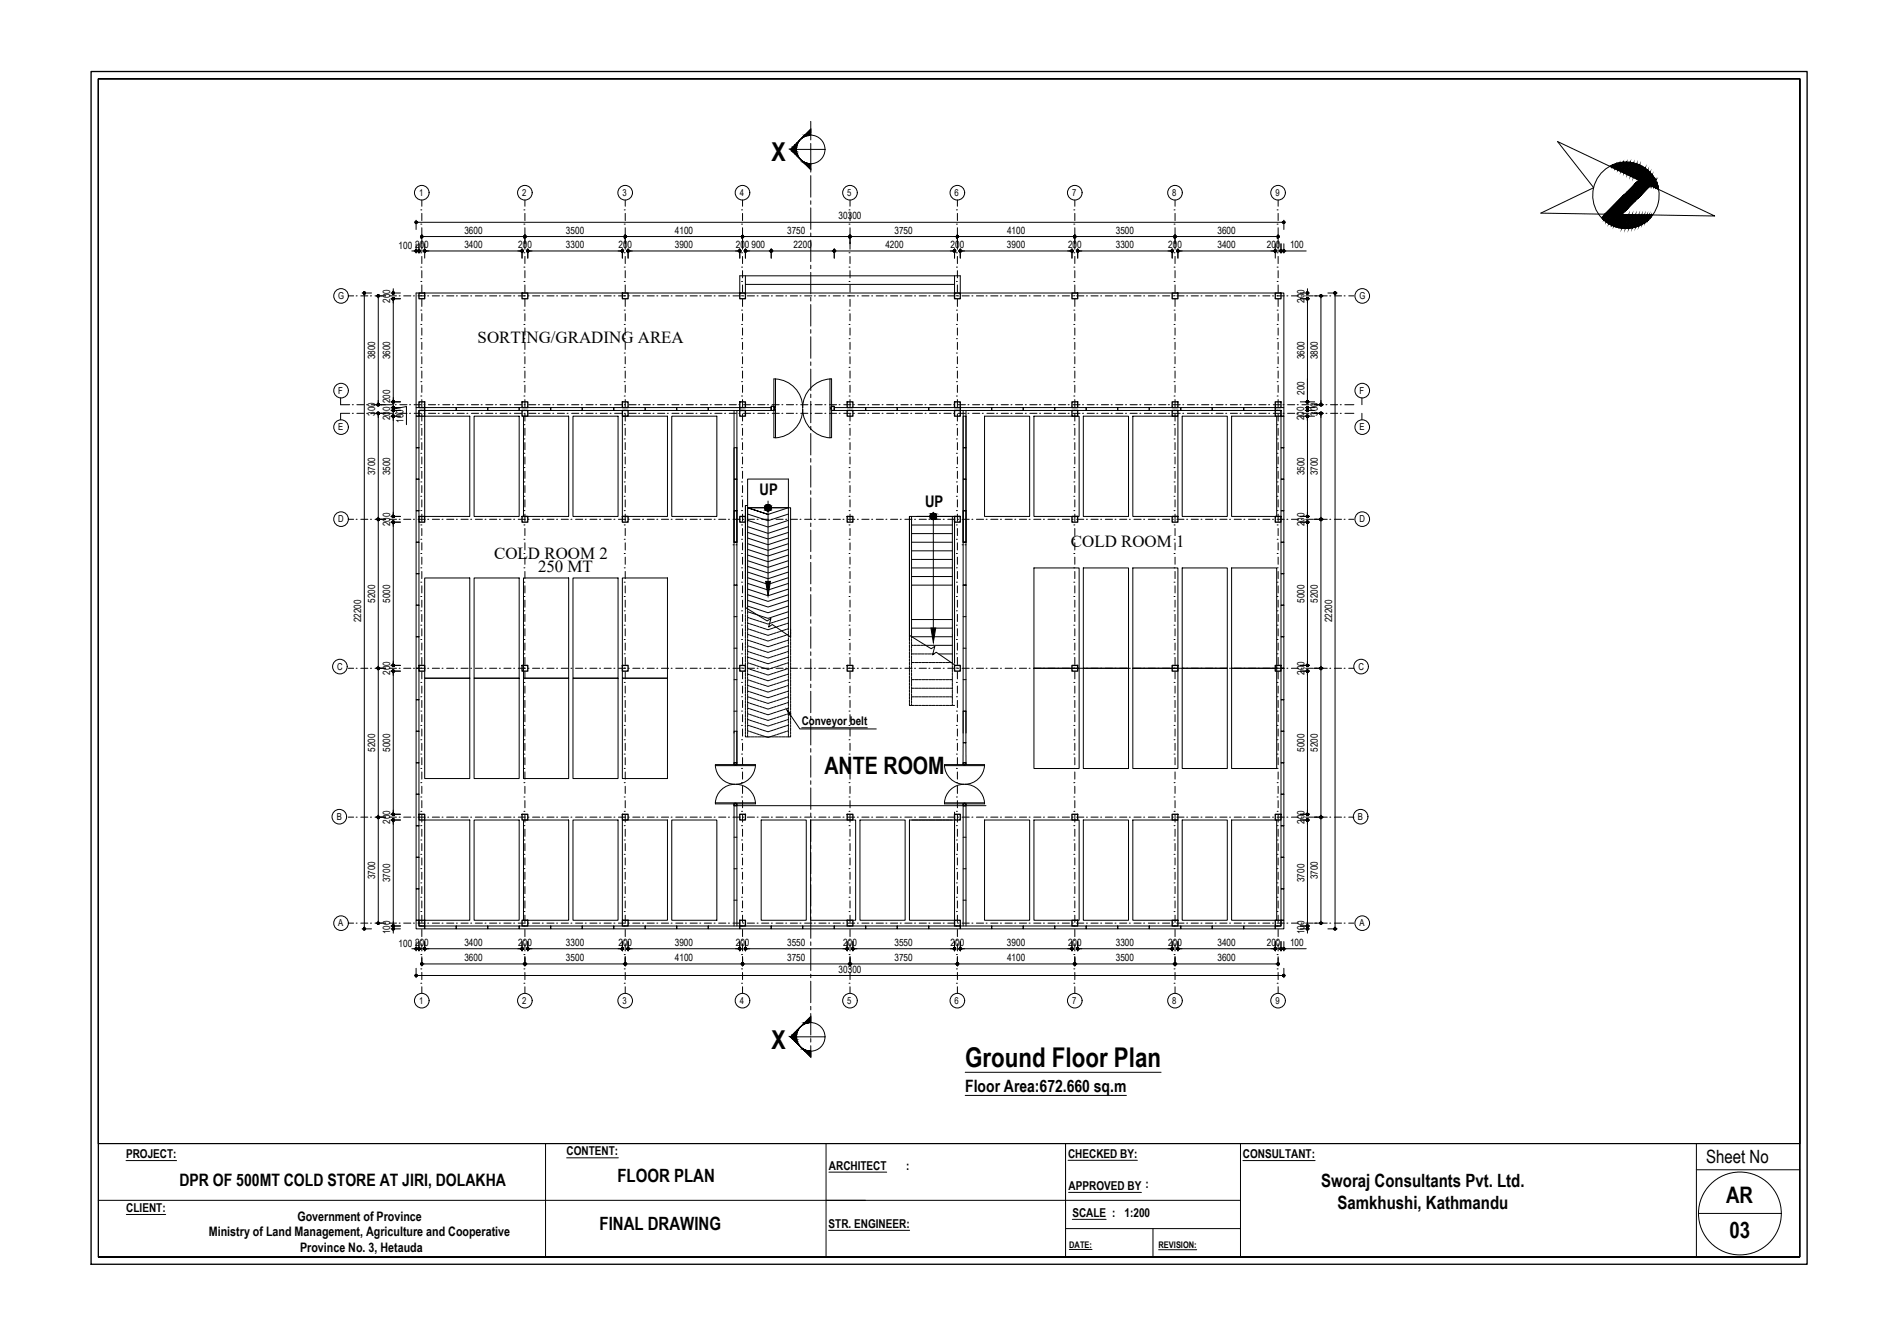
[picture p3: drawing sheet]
<svg xmlns="http://www.w3.org/2000/svg" width="841mm" height="594mm" viewBox="0 0 841 594" stroke-linecap="round" stroke-linejoin="round" font-family="sans-serif">
<defs><g id="words">
<text font-size="12.1" x="427.7" y="472.5">Ground Floor Plan</text>
<g font-size="11.5">
<text x="341.9" y="71.5">X</text>
<text x="341.9" y="464.6">X</text>
</g>
<text font-size="10.6" x="365.3" y="342.8">ANTE ROOM</text>
<g font-size="10.1">
<text x="764.9" y="532.8">AR</text>
<text x="766.3" y="548.4">03</text>
</g>
<g font-size="8.1">
<text x="756" y="515.4">Sheet No</text>
<text x="273.6" y="523.7">FLOOR PLAN</text>
<text x="585.5" y="525.9">Sworaj Consultants Pvt. Ltd.</text>
<text x="592.7" y="535.6">Samkhushi, Kathmandu</text>
<text x="265.7" y="545.1">FINAL DRAWING</text>
</g>
<text font-size="7.6" x="79.5" y="525.2">DPR OF 500MT COLD STORE AT JIRI, DOLAKHA</text>
<g font-size="7.5">
<text x="211.6" y="152.1">SORTING/GRADING AREA</text>
<text x="474.5" y="242.2">COLD ROOM 1</text>
<text x="219" y="247.5">COLD ROOM 2</text>
<text x="238.4" y="253.5">250 MT</text>
<text x="427.7" y="483.7">Floor Area:672.660 sq.m</text>
</g>
<g font-size="7.1">
<text x="336.6" y="219.2">UP</text>
<text x="409.9" y="224.4">UP</text>
</g>
<g font-size="5.8">
<text x="131.8" y="540.7">Government of Province</text>
<text x="92.6" y="547.7">Ministry of Land Management, Agriculture and Cooperative</text>
<text x="132.9" y="554.7">Province No. 3, Hetauda</text>
</g>
<g font-size="5.4">
<text x="55.9" y="513">PROJECT:</text>
<text x="251.1" y="511.8">CONTENT:</text>
<text x="473.3" y="512.9">CHECKED BY:</text>
<text x="550.7" y="513">CONSULTANT:</text>
<text x="367.3" y="518.2">ARCHITECT</text>
<text x="401.5" y="518.2">:</text>
<text x="473.5" y="527.1">APPROVED BY :</text>
<text x="56" y="536.9">CLIENT:</text>
<text x="475.2" y="539">SCALE :</text>
<text x="498.3" y="539.3">1:200</text>
<text x="367.2" y="543.9">STR. ENGINEER:</text>
</g>
<text font-size="5.3" x="355.2" y="321.3">Conveyor belt</text>
<g font-size="4.4">
<text x="371.6" y="97.2">30300</text>
<text x="205.8" y="103.5">3600</text>
<text x="250.8" y="103.5">3500</text>
<text x="299.1" y="103.5">4100</text>
<text x="348.8" y="103.5">3750</text>
<text x="396.4" y="103.5">3750</text>
<text x="446.2" y="103.5">4100</text>
<text x="494.4" y="103.5">3500</text>
<text x="539.5" y="103.5">3600</text>
<text x="176.6" y="110.3">100</text>
<text x="184" y="109.8">200</text>
<text x="205.8" y="109.8">3400</text>
<text x="229.6" y="109.8">200</text>
<text x="250.8" y="109.8">3300</text>
<text x="274" y="109.8">200</text>
<text x="299" y="109.8">3900</text>
<text x="326.1" y="109.8">200</text>
<text x="333" y="109.8">900</text>
<text x="351.7" y="109.8">2200</text>
<text x="392.3" y="109.8">4200</text>
<text x="421.2" y="109.8">200</text>
<text x="446.2" y="109.8">3900</text>
<text x="473.3" y="109.8">200</text>
<text x="494.4" y="109.8">3300</text>
<text x="517.7" y="109.8">200</text>
<text x="539.5" y="109.8">3400</text>
<text x="561.4" y="109.8">200</text>
<text x="571.6" y="109.8">100</text>
<text x="172.9" y="134.1" transform="rotate(-90 172.9 134.1)">200</text>
<text x="578" y="134.1" transform="rotate(-90 578 134.1)">200</text>
<text x="166.3" y="159.2" transform="rotate(-90 166.3 159.2)">3800</text>
<text x="172.9" y="159.2" transform="rotate(-90 172.9 159.2)">3600</text>
<text x="578" y="159.2" transform="rotate(-90 578 159.2)">3600</text>
<text x="584" y="159.2" transform="rotate(-90 584 159.2)">3800</text>
<text x="172.9" y="178.7" transform="rotate(-90 172.9 178.7)">200</text>
<text x="578" y="174.9" transform="rotate(-90 578 174.9)">200</text>
<text x="166.3" y="184.2" transform="rotate(-90 166.3 184.2)">300</text>
<text x="584" y="184.2" transform="rotate(-90 584 184.2)">300</text>
<text x="172.9" y="186.1" transform="rotate(-90 172.9 186.1)">200</text>
<text x="178.7" y="187.3" transform="rotate(-90 178.7 187.3)">100</text>
<text x="577.9" y="186.1" transform="rotate(-90 577.9 186.1)">200</text>
<text x="166.3" y="210.6" transform="rotate(-90 166.3 210.6)">3700</text>
<text x="172.9" y="210.6" transform="rotate(-90 172.9 210.6)">3500</text>
<text x="578" y="210.6" transform="rotate(-90 578 210.6)">3500</text>
<text x="584" y="210.6" transform="rotate(-90 584 210.6)">3700</text>
<text x="172.9" y="233.1" transform="rotate(-90 172.9 233.1)">200</text>
<text x="578" y="233.1" transform="rotate(-90 578 233.1)">200</text>
<text x="166.3" y="267.1" transform="rotate(-90 166.3 267.1)">5200</text>
<text x="172.9" y="267.1" transform="rotate(-90 172.9 267.1)">5000</text>
<text x="578" y="267.1" transform="rotate(-90 578 267.1)">5000</text>
<text x="584" y="267.1" transform="rotate(-90 584 267.1)">5200</text>
<text x="160.1" y="275.7" transform="rotate(-90 160.1 275.7)">22200</text>
<text x="590.2" y="275.7" transform="rotate(-90 590.2 275.7)">22200</text>
<text x="172.9" y="299" transform="rotate(-90 172.9 299)">200</text>
<text x="578" y="299" transform="rotate(-90 578 299)">200</text>
<text x="166.3" y="333.1" transform="rotate(-90 166.3 333.1)">5200</text>
<text x="172.9" y="333.1" transform="rotate(-90 172.9 333.1)">5000</text>
<text x="578" y="333.1" transform="rotate(-90 578 333.1)">5000</text>
<text x="584" y="333.1" transform="rotate(-90 584 333.1)">5200</text>
<text x="172.9" y="365" transform="rotate(-90 172.9 365)">200</text>
<text x="578" y="365" transform="rotate(-90 578 365)">200</text>
<text x="166.3" y="389.5" transform="rotate(-90 166.3 389.5)">3700</text>
<text x="584" y="389.5" transform="rotate(-90 584 389.5)">3700</text>
<text x="172.9" y="390.8" transform="rotate(-90 172.9 390.8)">3700</text>
<text x="578" y="390.8" transform="rotate(-90 578 390.8)">3700</text>
<text x="172.9" y="414" transform="rotate(-90 172.9 414)">100</text>
<text x="578" y="414" transform="rotate(-90 578 414)">100</text>
<text x="176.6" y="419.5">100</text>
<text x="184" y="419">200</text>
<text x="205.8" y="419">3400</text>
<text x="229.6" y="419">200</text>
<text x="250.8" y="419">3300</text>
<text x="274" y="419">200</text>
<text x="299" y="419">3900</text>
<text x="326.1" y="419">200</text>
<text x="348.8" y="419">3550</text>
<text x="373.6" y="419">200</text>
<text x="396.4" y="419">3550</text>
<text x="421.2" y="419">200</text>
<text x="446.2" y="419">3900</text>
<text x="473.3" y="419">200</text>
<text x="494.4" y="419">3300</text>
<text x="517.7" y="419">200</text>
<text x="539.5" y="419">3400</text>
<text x="561.4" y="419">200</text>
<text x="571.6" y="419">100</text>
<text x="205.8" y="425.7">3600</text>
<text x="250.8" y="425.7">3500</text>
<text x="299.1" y="425.7">4100</text>
<text x="348.8" y="425.7">3750</text>
<text x="396.4" y="425.7">3750</text>
<text x="446.2" y="425.7">4100</text>
<text x="494.4" y="425.7">3500</text>
<text x="539.5" y="425.7">3600</text>
<text x="371.6" y="430.8">30300</text>
</g>
<g font-size="4.3">
<text x="185.7" y="86.7">1</text>
<text x="231.4" y="86.7">2</text>
<text x="275.8" y="86.7">3</text>
<text x="327.8" y="86.7">4</text>
<text x="375.4" y="86.7">5</text>
<text x="423" y="86.7">6</text>
<text x="475" y="86.7">7</text>
<text x="519.4" y="86.7">8</text>
<text x="565.1" y="86.7">9</text>
<text x="149.9" y="132.4">G</text>
<text x="602.4" y="132.4">G</text>
<text x="149.9" y="174.3">F</text>
<text x="602.4" y="174.3">F</text>
<text x="149.9" y="190.5">E</text>
<text x="602.4" y="190.5">E</text>
<text x="149.9" y="231.2">D</text>
<text x="602.5" y="231.2">D</text>
<text x="149.4" y="296.6">C</text>
<text x="602" y="296.6">C</text>
<text x="149.2" y="363.1">B</text>
<text x="601.7" y="363.1">B</text>
<text x="149.9" y="410.3">A</text>
<text x="602.4" y="410.3">A</text>
<text x="185.7" y="444.6">1</text>
<text x="231.4" y="444.6">2</text>
<text x="275.8" y="444.6">3</text>
<text x="327.8" y="444.6">4</text>
<text x="375.4" y="444.6">5</text>
<text x="423" y="444.6">6</text>
<text x="475" y="444.6">7</text>
<text x="519.4" y="444.6">8</text>
<text x="565.1" y="444.6">9</text>
</g>
<g font-size="4">
<text x="473.8" y="552.7">DATE:</text>
<text x="513.4" y="552.8">REVISION:</text>
</g>
</g></defs>
<!-- layer: 0 -->
<g fill="none" stroke="#000" stroke-width=".44">
<path d="M43.6 34.9h753.9v522h-753.9h753.9v-522h-753.9v522zM184.9 98.5h.4M567.9 98.5h.5M183.4 111.2h.5M184.7 111.2h.5M186.2 111.2h.4M187.4 104.8h.5M188.7 111.2h.5M230.4 111.2h.5M231.7 104.8h.4M233.1 104.8h.5M234.4 111.2h.4"/>
<path d="M274.8 111.2h.5M276.1 104.8h.4M277.5 104.8h.5M278.8 111.2h.4M326.8 111.2h.5M328.1 104.8h.5M329.5 104.8h.5M330.8 111.2h.5M340.8 111.2h.5M342.2 111.2h.5M368.7 111.2h.5M370.1 111.2h.5"/>
<path d="M375.7 104.8h.4M377.1 104.8h.5M422 111.2h.5M423.3 104.8h.4M424.7 104.8h.5M426 111.2h.4M474 111.2h.5M475.3 104.8h.5M476.7 104.8h.5M478 111.2h.5M518.4 111.2h.5M519.7 104.8h.5"/>
<path d="M521.1 104.8h.5M522.4 111.2h.5M564.1 111.2h.5M565.4 104.8h.4M566.6 111.2h.5M568.1 111.2h.5M569.4 111.2h.4M161.4 130.3v.4M167.6 131.5v.5M174.3 128.8v.5M174.3 132.8v.5M327.8 129.8v-7.6h97.7v7.6"/>
<path d="M330.3 126h92.7M330.3 122.2v7.6M423 122.2v7.6M579.3 128.8v.5M579.3 132.8v.5M585.3 131.5v.5M591.6 130.3v.4M167.6 178.3v.5M174.3 177.1v.5M174.3 179.6v.5M579.3 177.1v.5M585.3 178.3v.5"/>
<path d="M167.6 183.6v.4M174.3 180.9v.6M174.3 184.8v.5M174.3 182.3v.5M184.4 180.6v-50.8h384.5v50.8M579.3 180.9v.5M579.3 184.8v.5M579.3 181v.5M585.3 183.6v.4M167.6 229.1v.5M167.6 230.5v.5M174.3 227.8v.5"/>
<path d="M174.3 231.8v.5M579.3 227.8v.5M579.3 231.8v.5M585.3 229.1v.5M585.3 230.5v.5M167.6 295.1v.4M167.6 296.5v.5M174.3 293.8v.5M174.3 297.8v.5M579.3 293.8v.5M579.3 297.8v.5M585.3 295.1v.4"/>
<path d="M585.3 296.5v.5M174.3 359.8v.5M326.5 356.9h110.4M579.3 359.8v.5M167.6 361.1v.4M167.6 362.5v.5M174.3 363.7v.6M579.3 363.7v.6M585.3 361.1v.4M585.3 362.5v.5M161.4 410.6v.4M167.6 408v.5"/>
<path d="M174.3 409.3v.5M174.3 412v.5M579.3 409.3v.5M579.3 412v.5M585.3 408v.5M591.6 410.6v.4M183.4 420.3h.5M184.7 420.3h.5M184.9 432.2h.4M186.2 420.3h.4M187.4 427h.5M188.7 420.3h.5"/>
<path d="M230.4 420.3h.5M231.7 427h.4M233.1 427h.5M234.4 420.3h.4M274.8 420.3h.5M276.1 427h.4M277.5 427h.5M278.8 420.3h.4M326.8 420.3h.5M328.1 427h.5M329.5 427h.5M330.8 420.3h.5"/>
<path d="M374.4 420.3h.5M375.7 427h.4M377.1 427h.5M378.4 420.3h.5M422 420.3h.5M423.3 427h.4M424.7 427h.5M426 420.3h.4M474 420.3h.5M475.3 427h.5M476.7 427h.5M478 420.3h.5"/>
<path d="M518.4 420.3h.5M519.7 427h.5M521.1 427h.5M522.4 420.3h.5M564.1 420.3h.5M565.4 427h.4M566.6 420.3h.5M567.9 432.2h.5M568.1 420.3h.5M569.4 420.3h.4M43.6 506.6h753.9M241.7 506.6v50.3"/>
<path d="M366 506.6v50.3M472.2 506.6v50.3M549.7 506.6v50.3M751.7 506.6v50.3M751.7 518.2h45.8M43.6 531.8h506.1M752.7 537.6h36.7M472.2 544.3h77.5M510.9 544.3v12.6"/>
<circle cx="771" cy="537.6" r="18.4"/>
</g>
<!-- layer: Wall -->
<path d="M40.4 31.7h760.3v528.4h-760.3z" fill="none" stroke="#000" stroke-width=".59"/>
<!-- layer: TEXT -->
<g fill="none" stroke="#000" stroke-width=".44">
<path d="M55.9 514.2h22.3M251.1 512.9h22.9M367.3 519.3h25.6M473.3 514h30.7M550.7 514.2h32M56 538h17.4M473.5 528.2h32.3M367.2 545.1h35.9M473.8 553.5h10.1M475.2 540.2h14.9M513.4 553.6h16.9"/>
<circle cx="186.9" cy="85.4" r="3.2"/>
<circle cx="232.6" cy="85.4" r="3.2"/>
<circle cx="277" cy="85.4" r="3.2"/>
<circle cx="329" cy="85.4" r="3.2"/>
<circle cx="376.6" cy="85.4" r="3.2"/>
<circle cx="424.2" cy="85.4" r="3.2"/>
<circle cx="476.2" cy="85.4" r="3.2"/>
<circle cx="520.7" cy="85.4" r="3.2"/>
<circle cx="566.3" cy="85.4" r="3.2"/>
<circle cx="151.1" cy="131.1" r="3.2"/>
<circle cx="603.6" cy="131.1" r="3.2"/>
<circle cx="151.1" cy="173.1" r="3.2"/>
<circle cx="603.6" cy="173.1" r="3.2"/>
<circle cx="151.1" cy="189.2" r="3.2"/>
<circle cx="603.6" cy="189.2" r="3.2"/>
<circle cx="151.1" cy="230" r="3.2"/>
<circle cx="603.6" cy="230" r="3.2"/>
<circle cx="150.6" cy="295.3" r="3.2"/>
<circle cx="603.1" cy="295.3" r="3.2"/>
<circle cx="150.4" cy="361.8" r="3.2"/>
<circle cx="602.9" cy="361.8" r="3.2"/>
<circle cx="151.1" cy="409" r="3.2"/>
<circle cx="603.6" cy="409" r="3.2"/>
<circle cx="186.9" cy="443.3" r="3.2"/>
<circle cx="232.6" cy="443.3" r="3.2"/>
<circle cx="277" cy="443.3" r="3.2"/>
<circle cx="329" cy="443.3" r="3.2"/>
<circle cx="376.6" cy="443.3" r="3.2"/>
<circle cx="424.2" cy="443.3" r="3.2"/>
<circle cx="476.2" cy="443.3" r="3.2"/>
<circle cx="520.7" cy="443.3" r="3.2"/>
<circle cx="566.3" cy="443.3" r="3.2"/>
</g>
<!-- layer: DIM 1 -->
<g fill="none" stroke="#000" stroke-width=".44">
<path d="M43.6 34.9h753.9v471.7h-753.9h753.9v-471.7h-753.9v471.7zM350.3 66.2h15.3M184.4 97.6v4.1M185.3 98.5h382.6M568.9 97.6v4.1M182.5 111.2h.9M183.7 111.2h1M184.4 108v4.1M185.6 108v4.1M186.6 111.2h1M186.9 103.9v4.1M187.9 104.8h43.8"/>
<path d="M188.2 108v6.4M189.2 111.2h41.2M231.3 110.2v4.2M232.6 103.9v4.1M233.6 104.8h42.5M233.9 110.2v4.2M234.8 111.2h40M275.8 110.2v4.2M277 103.9v4.1M278 104.8h50.1M278.3 110.2v4.2M279.2 111.2h47.6"/>
<path d="M327.8 110.2v4.2M329 103.9v4.1M330 104.8h45.7M330.3 110.2v4.2M331.3 111.2h9.5M341.7 110.2v4.2M342.7 111.2h26M369.7 110.2v4.2M370.6 111.2h51.4M376.7 103.9v4.1M377.6 104.8h45.7M423 110.2v4.2"/>
<path d="M424.2 103.9v4.1M425.2 104.8h50.1M425.5 110.2v4.2M426.4 111.2h47.6M475 110.2v4.2M476.3 103.9v4.1M477.2 104.8h42.5M477.5 110.2v4.2M478.5 111.2h39.9M519.4 110.2v4.2M520.7 103.9v4.1M521.6 104.8h43.8"/>
<path d="M521.9 110.2v4.2M522.9 111.2h41.2M565.1 108v6.4M565.7 111.2h.9M566.3 103.9v4.1M567.6 108v4.1M568.6 111.2h.9M568.9 108v4.1M569.8 111.2h9M160.5 129.8h4.1M161.4 130.7v279.9M166.6 131.1h4.2"/>
<path d="M167.6 132v46.3M173.3 132.3h4.1M173.3 129.8h4.1M174.3 127.9v.9M174.3 133.3v43.8M576.2 132.3h4.1M576.2 129.8h4.1M579.3 127.9v.9M579.3 133.3v43.8M582.2 131.1h4.1M585.3 132v46.3M588.4 129.8h4.1"/>
<path d="M591.6 130.7v279.9M166.6 179.3h4.2M173.3 178h4.2M174.3 179.9v2.6M174.3 178.7v.9M576.2 178h6.3M579.3 179.9v1M582.2 179.3h4.1M166.6 183.1h4.2M167.6 184v45.1M173.3 184.4h4.1M173.3 181.8h4.2"/>
<path d="M173.3 180.6h4.2M174.3 185.3v42.5M174.3 181.2l5.8-1.1v8M174.3 182.8v.9M576.2 184.4h6.3M578.3 181.8h4.2M578.4 180.6h4.1M579.3 185.3v1M579.3 181.5v1M579.3 185.3v42.5M582.2 183.1h4.1M585.3 184v45.1"/>
<path d="M166.6 230.1h4.2M167.6 231v64.1M173.3 231.3h4.1M173.3 228.8h4.1M174.3 232.3v61.5M576.2 231.3h4.1M576.2 228.8h4.1M579.3 232.3v61.5M582.2 230.1h4.1M585.3 231v64.1M166.6 296.1h4.2M167.6 297v64.1"/>
<path d="M173.3 297.3h4.1M173.3 294.8h4.1M174.3 298.3v61.5M576.2 297.3h4.1M576.2 294.8h4.1M579.3 298.3v61.5M582.2 296.1h4.1M585.3 297v64.1M166.6 362h4.2M167.6 363v45M173.3 363.3h4.1M173.3 360.7h4.1"/>
<path d="M174.3 364.3v45M576.2 363.3h4.1M576.2 360.7h4.1M579.3 364.3v45M582.2 362h4.1M585.3 363v45M160.5 411.5h4.1M166.6 409h4.2M173.3 411.5h4.1M173.3 410.2h4.1M174.3 412.5v.9M184.4 417.1v4.2"/>
<path d="M185.6 417.1v4.2M188.2 417.1v4.2M231.3 417.1v4.2M233.9 417.1v4.2M275.8 417.1v4.2M278.3 417.1v4.2M327.8 417.1v4.2M330.3 417.1v4.2M375.4 417.1v4.2M377.9 417.1v4.2M423 417.1v4.2M425.5 417.1v4.2"/>
<path d="M475 417.1v4.2M477.5 417.1v4.2M519.4 417.1v4.2M521.9 417.1v4.2M565.1 417.1v4.2M567.6 417.1v4.2M568.9 417.1v4.2M576.2 411.5h4.1M576.2 410.2h4.1M579.3 412.5v.9M582.2 409h4.1M588.4 411.5h4.1"/>
<path d="M182.5 420.3h.9M183.7 420.3h1M184.4 429v4.1M185.3 432.2h382.6M186.6 420.3h1M186.9 423.9v4.1M187.9 427h43.8M189.2 420.3h41.2M232.6 423.9v4.1M233.6 427h42.5M234.8 420.3h40M277 423.9v4.1"/>
<path d="M278 427h50.1M279.2 420.3h47.6M329 423.9v4.1M330 427h45.7M331.3 420.3h43.1M376.7 423.9v4.1M377.6 427h45.7M378.9 420.3h43.1M424.2 423.9v4.1M425.2 427h50.1M426.4 420.3h47.6M476.3 423.9v4.1"/>
<path d="M477.2 427h42.5M478.5 420.3h39.9M520.7 423.9v4.1M521.6 427h43.8M522.9 420.3h41.2M565.7 420.3h.9M566.3 423.9v4.1M568.6 420.3h.9M568.9 429v4.1M569.8 420.3h9M350.3 459.3h15.3"/>
</g>
<!-- layer: 3d Drawing -->
<path d="M355.2 322.4h29.1M427.7 475h86.8M427.7 485.3h71.4" fill="none" stroke="#000" stroke-width=".44"/>
<!-- layer: STACK -->
<g fill="none" stroke="#000" stroke-width=".44">
<path d="M188.2 184.4h20v44.4h-20zM210.1 184.4h20v44.4h-20zM232 184.4h20v44.4h-20zM253.9 184.4h20v44.4h-20zM275.8 184.4h20v44.4h-20zM297.7 184.4h19.9v44.4h-19.9zM436.3 184.4h19.9v44.4h-19.9zM458.1 184.4h20.1v44.4h-20.1zM480 184.4h20.1v44.4h-20.1zM502 184.4h19.9v44.4h-19.9zM523.8 184.4h20v44.4h-20zM545.7 184.4h20v44.4h-20z"/>
<path d="M188.2 256h20v44.5h-20zM210.1 256h20v44.5h-20zM232 256h20v44.5h-20zM253.9 256h20v44.5h-20zM275.8 256h20v44.5h-20zM458.1 251.6h20.1v44.5h-20.1zM480 251.6h20.1v44.5h-20.1zM502 251.6h19.9v44.5h-19.9zM523.8 251.6h20v44.5h-20zM545.7 251.6h20v44.5h-20zM458.1 296.1h20.1v44.4h-20.1zM480 296.1h20.1v44.4h-20.1z"/>
<path d="M502 296.1h19.9v44.4h-19.9zM523.8 296.1h20v44.4h-20zM545.7 296.1h20v44.4h-20zM188.2 300.5h20v44.4h-20zM210.1 300.5h20v44.4h-20zM232 300.5h20v44.4h-20zM253.9 300.5h20v44.4h-20zM275.8 300.5h20v44.4h-20zM188.2 363.3h20v44.4h-20zM210.1 363.3h20v44.4h-20zM232 363.3h20v44.4h-20zM253.9 363.3h20v44.4h-20z"/>
<path d="M275.8 363.3h20v44.4h-20zM297.7 363.3h19.9v44.4h-19.9zM337.3 363.3h20v44.4h-20zM359.2 363.3h20v44.4h-20zM381.1 363.3h20v44.4h-20zM403 363.3h20v44.4h-20zM436.3 363.3h19.9v44.4h-19.9zM458.1 363.3h20.1v44.4h-20.1zM480 363.3h20.1v44.4h-20.1zM502 363.3h19.9v44.4h-19.9zM523.8 363.3h20v44.4h-20zM545.7 363.3h20v44.4h-20z"/>
</g>
<!-- layer: prefab board -->
<g fill="none" stroke="#000" stroke-width=".44">
<path d="M184.4 184.4h1.2v13.9h-1.2zM184.4 198.3h1.2v14h-1.2zM184.4 180.6h3.8v1.2h-2.6v2.6h-1.2zM188.2 180.6h14v1.2h-14zM202.2 180.6h13.9v1.2h-13.9zM216.1 180.6h14v1.2h-14zM230.1 180.6h13.9v1.2h-13.9zM244 180.6h14v1.2h-14zM258 180.6h14v1.2h-14zM272 180.6h13.9v1.2h-13.9zM285.9 180.6h14v1.2h-14zM299.9 180.6h13.9v1.2h-13.9z"/>
<path d="M313.8 180.6h14v1.2h-14zM325.3 198.3h1.2v14h-1.2zM325.3 181.8v58.4h1.2v-58.4M327.8 180.6h13.9v1.2h-13.9zM369.7 180.6h13.9v1.2h-13.9zM383.6 180.6h14v1.2h-14zM397.6 180.6h13.9v1.2h-13.9zM411.5 180.6h14v1.2h-14zM425.5 180.6h13.9v1.2h-13.9zM426.8 184.4h1.2v13.9h-1.2zM426.8 198.3h1.2v14h-1.2zM426.8 181.8v58.4h1.2v-58.4"/>
<path d="M439.4 180.6h14v1.2h-14zM453.4 180.6h14v1.2h-14zM467.4 180.6h13.9v1.2h-13.9zM481.3 180.6h14v1.2h-14zM495.3 180.6h13.9v1.2h-13.9zM509.2 180.6h14v1.2h-14zM523.2 180.6h13.9v1.2h-13.9zM537.1 180.6h14v1.2h-14zM551.1 180.6h14v1.2h-14zM565.1 180.6h3.8v3.8h-1.3v-2.6h-2.5zM567.6 184.4h1.3v13.9h-1.3zM567.6 198.3h1.3v14h-1.3z"/>
<path d="M184.4 212.3h1.2v13.9h-1.2zM325.3 212.3h1.2v13.9h-1.2zM426.8 212.3h1.2v13.9h-1.2zM567.6 212.3h1.3v13.9h-1.3zM184.4 226.2h1.2v14h-1.2zM325.3 226.2h1.2v14h-1.2zM426.8 226.2h1.2v14h-1.2zM567.6 226.2h1.3v14h-1.3zM184.4 240.2h1.2v13.9h-1.2zM184.4 254.1h1.2v14h-1.2zM325.3 241.4h.1M325.3 240.2h1.2v19h-1.2z"/>
<path d="M326.5 241.4h.1M326.5 259.2h-1.2v65.6M326.5 259.2v78.7M426.8 241.4h.1M426.8 240.2h1.2v19h-1.2zM428 241.4h.1M428 259.2v65.6M428 259.2h-1.2v65.6M567.6 254.1h1.3v14h-1.3zM567.6 240.2h1.3v13.9h-1.3zM184.4 268.1h1.2v14h-1.2zM325.3 273.2h1.2"/>
<path d="M426.8 273.2h1.2M567.6 268.1h1.3v14h-1.3zM184.4 296.1h1.2v13.9h-1.2zM184.4 282.1h1.2v14h-1.2zM325.3 287.2h1.2M426.8 287.2h1.2M567.6 296.1h1.3v13.9h-1.3zM567.6 282.1h1.3v14h-1.3zM184.4 310h1.2v13.9h-1.2zM325.3 301.1h1.2M325.3 315.1h1.2M426.8 315.1h1.2v13.9h-1.2z"/>
<path d="M426.8 301.1h1.2M426.8 315.1h1.2M567.6 310h1.3v13.9h-1.3zM184.4 323.9h1.2v14h-1.2zM184.4 337.9h1.2v13.9h-1.2zM325.3 323.9h1.2v14h-1.2zM426.8 329h1.2v8.9h-1.3zM567.6 337.9h1.3v13.9h-1.3zM567.6 323.9h1.3v14h-1.3zM184.4 351.8h1.2v14h-1.2zM426.8 356.9v53.3M428 356.9h-1.2h1.2"/>
<path d="M428 356.9v53.3M567.6 351.8h1.3v14h-1.3zM184.4 365.8h1.2v14h-1.2zM184.4 379.8h1.2v14h-1.2zM325.3 370.9h1.2M426.8 370.9h1.2M567.6 379.8h1.3v14h-1.3zM567.6 365.8h1.3v14h-1.3zM184.4 393.8h1.2v13.9h-1.2zM325.3 384.9h1.2M325.3 398.8h1.2M426.8 384.9h1.2"/>
<path d="M426.8 398.8h1.2M567.6 393.8h1.3v13.9h-1.3zM184.4 407.7h1.2v2.5h2.6v1.3h-3.8zM188.2 410.2h14v1.3h-14zM202.2 410.2h13.9v1.3h-13.9zM216.1 410.2h14v1.3h-14zM230.1 410.2h13.9v1.3h-13.9zM244 410.2h14v1.3h-14zM258 410.2h14v1.3h-14zM272 410.2h13.9v1.3h-13.9zM285.9 410.2h14v1.3h-14zM299.9 410.2h13.9v1.3h-13.9z"/>
<path d="M313.8 410.2h14v1.3h-14zM325.3 410.2v-53.3h1.2v53.3M327.8 410.2h13.9v1.3h-13.9zM341.7 410.2h14v1.3h-14zM355.7 410.2h14v1.3h-14zM369.7 410.2h13.9v1.3h-13.9zM383.6 410.2h14v1.3h-14zM397.6 410.2h13.9v1.3h-13.9zM411.5 410.2h14v1.3h-14zM425.5 410.2h13.9v1.3h-13.9zM439.4 410.2h14v1.3h-14zM453.4 410.2h14v1.3h-14z"/>
<path d="M467.4 410.2h13.9v1.3h-13.9zM481.3 410.2h14v1.3h-14zM495.3 410.2h13.9v1.3h-13.9zM509.2 410.2h14v1.3h-14zM523.2 410.2h13.9v1.3h-13.9zM537.1 410.2h14v1.3h-14zM551.1 410.2h14v1.3h-14zM567.6 407.7h1.3v3.8h-3.8v-1.3h2.5z"/>
</g>
<!-- layer: truss -->
<g fill="none" stroke="#000" stroke-width=".59">
<path d="M185.6 129.8h2.6v2.5h-2.6zM231.3 129.8h2.6v2.5h-2.6zM275.8 129.8h2.5v2.5h-2.5zM327.8 129.8h2.5v2.5h-2.5zM423 129.8h2.5v2.5h-2.5zM475 129.8h2.5v2.5h-2.5zM519.4 129.8h2.5v2.5h-2.5zM565.1 129.8h2.5v2.5h-2.5zM185.6 178h2.6v2.6h-2.6zM231.3 178h2.6v2.6h-2.6zM275.8 178h2.5v2.6h-2.5zM327.8 178h2.5v2.6h-2.5z"/>
<path d="M375.4 178h2.5v2.6h-2.5zM423 178h2.5v2.6h-2.5zM475 178h2.5v2.6h-2.5zM519.4 178h2.5v2.6h-2.5zM565.1 178h2.5v2.6h-2.5zM185.6 181.8h2.6v2.6h-2.6zM231.3 181.8h2.6v2.6h-2.6zM275.8 181.8h2.5v2.6h-2.5zM327.8 181.8h2.5v2.6h-2.5zM375.4 181.8h2.5v2.6h-2.5zM423 181.8h2.5v2.6h-2.5zM475 181.8h2.5v2.6h-2.5z"/>
<path d="M519.4 181.8h2.5v2.6h-2.5zM565.1 181.8h2.5v2.6h-2.5zM185.6 228.8h2.6v2.5h-2.6zM231.3 228.8h2.6v2.5h-2.6zM275.8 228.8h2.5v2.5h-2.5zM327.8 228.8h2.5v2.5h-2.5zM375.4 228.8h2.5v2.5h-2.5zM423 228.8h2.5v2.5h-2.5zM475 228.8h2.5v2.5h-2.5zM519.4 228.8h2.5v2.5h-2.5zM565.1 228.8h2.5v2.5h-2.5zM185.6 294.8h2.6v2.5h-2.6z"/>
<path d="M231.3 294.8h2.6v2.5h-2.6zM275.8 294.8h2.5v2.5h-2.5zM327.8 294.8h2.5v2.5h-2.5zM375.4 294.8h2.5v2.5h-2.5zM423 294.8h2.5v2.5h-2.5zM475 294.8h2.5v2.5h-2.5zM519.4 294.8h2.5v2.5h-2.5zM565.1 294.8h2.5v2.5h-2.5zM185.6 360.7h2.6v2.6h-2.6zM231.3 360.7h2.6v2.6h-2.6zM275.8 360.7h2.5v2.6h-2.5zM327.8 360.7h2.5v2.6h-2.5z"/>
<path d="M375.4 360.7h2.5v2.6h-2.5zM423 360.7h2.5v2.6h-2.5zM475 360.7h2.5v2.6h-2.5zM519.4 360.7h2.5v2.6h-2.5zM565.1 360.7h2.5v2.6h-2.5zM185.6 407.7h2.6v2.5h-2.6zM231.3 407.7h2.6v2.5h-2.6zM275.8 407.7h2.5v2.5h-2.5zM327.8 407.7h2.5v2.5h-2.5zM375.4 407.7h2.5v2.5h-2.5zM423 407.7h2.5v2.5h-2.5zM475 407.7h2.5v2.5h-2.5z"/>
<path d="M519.4 407.7h2.5v2.5h-2.5zM565.1 407.7h2.5v2.5h-2.5z"/>
</g>
<!-- layer: door -->
<g fill="none" stroke="#000" stroke-width=".44">
<path d="M341.7 180h1.2l.2 1.8h-1.4zM341.7 180h1.4l-.2 1.8h-1.2zM343.6 167.9a12.8 12.8 0 0 1 12.1 12.8 12.8 12.8 0 0 1 12.1-12.8M368.3 180h1.4v1.8h-1.2zM368.5 180h1.2v1.8h-1.4zM342.9 180.7v-12.8h.7v12.8h-.5M342.9 181.1v12.8h.7v-12.8h-.5M367.8 194a12.8 12.8 0 0 1-12.1-12.8 12.8 12.8 0 0 1-12.1 12.8M368.3 180.7h-.5v-12.8h.7v12.8M368.3 181.1h-.5v12.8h.7v-12.8M317 339.2a8.8 8.8 0 0 0 8.7 8.2 8.7 8.7 0 0 0-8.7 8.3M317 338.7l8.7 .1v.4h-8.7z"/>
<path d="M325.2 337.9h1.3v1l-1.3-.2zM325.2 337.9h1.3v.8l-1.3 .2zM326 338.8l8.7-.1v.5h-8.7zM334.7 339.2a8.8 8.8 0 0 1-8.7 8.2 8.7 8.7 0 0 1 8.7 8.3M418.5 339.2a8.8 8.8 0 0 0 8.7 8.2 8.7 8.7 0 0 0-8.7 8.3M418.5 338.7l8.7 .1v.4h-8.7zM426.7 337.9h1.3v1l-1.3-.2zM426.7 337.9h1.3v.8l-1.3 .2zM427.5 338.8l8.8-.1v.5h-8.8zM436.2 339.2a8.8 8.8 0 0 1-8.7 8.2 8.7 8.7 0 0 1 8.7 8.3M325.2 356.1l1.3-.1v.9h-1.3zM325.2 356l1.3 .1v.8h-1.3z"/>
<path d="M325.7 356v-.3h-8.7v.4h8.7M334.7 355.7h-8.7v.3M334.7 355.7v.4h-8.7M418.5 355.7h8.7v.3M418.5 355.7v.4h8.7M426.7 356.1l1.3-.1v.9h-1.3zM426.7 356l1.3 .1v.8h-1.3zM436.3 355.7h-8.8v.3M436.3 355.7v.4h-8.8"/>
</g>
<!-- layer: stair -->
<g fill="none" stroke="#000" stroke-width=".44">
<path d="M330.3 224v.8M330.3 225.1v1.2M330.3 226.6v1.3M330.3 228.1v1.3M330.3 229.7v1.2M330.3 231.2v1.2M330.3 232.7v1.2M330.3 234.2v1.3M330.3 235.8v1.2M330.3 237.3v1.2M330.3 238.8v1.2M331.3 224h-1v45.1l9.7 6 1.6-1.1-1 3.8 1.6-1.1 8.1 5.5v-57.3h-1"/>
<path d="M331.3 227.7l9 3 9-3M331.3 230.5l9 3 9-3M331.3 233.3l9 3 9-3M331.3 235.9l9 2.9 9-2.9M331.3 238.4l9 2.9 9-2.9M331.3 224.9h18M340.3 222v35.6M349.3 224.9l-9 3-9-3 9 3M349.3 224.9v-12.7h-18v19.1M403.9 236.4h18.1M403.9 232.6h18.1M403.9 228.8v53.9"/>
<path d="M406.5 228.8h19h-22.5v55.1M413.6 226.9v51.3M422 228.8v65.9M423 228.8v65M330.3 240.3v1.3M330.3 241.9v1.2M330.3 243.4v1.2M330.3 244.9v1.2M330.3 246.4v1.2M330.3 248v1.1M330.3 249.5v1.2M330.3 251v1.2"/>
<path d="M330.3 252.5v1.2M330.3 254v1.2M330.3 255.5v1.3M330.3 257.1v1.2M330.3 258.6v1.2M331.3 240.8l9 3 9-3M331.3 243.4l9 2.9 9-2.9M331.3 245.9l9 2.9 9-2.9M331.3 248.4l9 2.9 9-2.9M331.3 250.9l9 2.9 9-2.9M331.3 253.4l9 3 9-3M331.3 255.9l9 3 9-3"/>
<path d="M331.3 258.5l9 2.9 9-2.9M403.9 259.2h18.1M403.9 255.4h18.1M403.9 251.6h18.1M403.9 247.8h18.1M403.9 244h18.1M403.9 240.2h18.1M330.3 260.1v1.2M330.3 261.6v1.3M330.3 263.2v1.2M330.3 264.7v1.2M330.3 266.2v1.2"/>
<path d="M330.3 267.7v1.3M330.3 269.3v1.2M330.3 270.8v1.2M330.3 272.3v1.2M330.3 273.8v1.3M330.3 275.4v1.2M330.3 276.9v1.2M330.3 278.4v1.2M330.3 279.9v1.2M331.3 270.5v-45.6h18v54.3M331.3 261l9 2.9 9-2.9M331.3 263.5l9 2.9 9-2.9"/>
<path d="M331.3 266l9 2.9 9-2.9M331.3 268.5l9 3 9-3M331.3 271l9 3 9-3M331.3 270.8v1.2M331.3 272.3v1.3M331.3 273.9v1.2M331.3 275.4v1.2M331.3 276.9v1.2M331.3 280v1.2M331.3 273.5l.7 .2M331.3 276l.7 .3M332 278.8l-.7-.4v1.3"/>
<path d="M332.3 273.9l1.2 .3M332.3 276.4l1.2 .3M332.3 278.9l1.2 .3M333.8 274.3l1.1 .4M333.8 276.8l1.1 .4M333.8 279.3l1.1 .4M335.2 274.8l1.2 .4M335.2 277.3l1.2 .4M335.2 279.8l1.2 .4M336.6 275.3l1.2 .3M336.6 277.8l1.2 .3M338.1 275.7l1.2 .4"/>
<path d="M338.1 278.3l1.2 .4M339.6 276.2h1.5M339.6 278.7l.7 .3 .8-.3M342.5 275.7l-1.2 .4M342.5 278.3l-1.2 .4M344 275.3l-1.2 .3M344 277.8l-1.2 .3M345.4 274.8l-1.1 .4M345.4 277.3l-1.1 .4M345.4 279.8l-1.1 .4M346.9 274.3l-1.2 .4M346.9 276.8l-1.2 .4"/>
<path d="M346.9 279.3l-1.2 .4M348.3 273.9l-1.2 .3M348.3 276.4l-1.2 .3M348.3 278.9l-1.2 .3M349.3 279.6v1.2M349.3 273.5l-.7 .2M349.3 276l-.7 .3M349.3 278.5l-.7 .3M350.3 278.7v.9M350.3 279.9v1.2M403.9 278.3h18.1M403.9 274.5h18.1"/>
<path d="M330.3 281.4v1.3M330.3 283v1.2M330.3 284.5v1.2M330.3 286v1.2M330.3 287.5v1.3M330.3 289.1v1.2M330.3 290.6v1.2M330.3 292.1v1.2M330.3 293.6v1.2M330.3 295.2v1.1M330.3 296.7v1.2M330.3 298.2v1.2"/>
<path d="M330.3 299.7v1.2M331.3 281.5v1.2M331.3 283v1.2M331.3 284.5v1.2M331.3 287.6v1.2M331.3 289.1v1.2M331.3 290.6v1.2M331.3 292.2v1.1M331.3 293.6v1.3M331.3 295.2v1.2M331.3 296.7v1.2M331.3 298.2v1.2"/>
<path d="M331.3 299.7v1.3M331.3 281.1l.7 .2M331.3 283.6l.7 .2M331.3 288.6l.7 .2M331.3 291.1l.7 .3M331.3 293.6l.7 .2M331.3 296.1l.7 .2M331.3 298.6l.7 .3M332 286.3l-.7-.2v1.1M332.3 281.4l1.2 .4M332.3 283.9l1.2 .4M332.3 286.4l1.2 .4"/>
<path d="M332.3 288.9l1.2 .4M332.3 291.4l1.2 .4M332.3 293.9l1.2 .4M332.3 296.5l1.2 .4M332.3 299l1.2 .4M333.8 281.9l1.1 .4M333.8 284.4l1.1 .3M333.8 286.9l1.1 .3M333.8 289.4l1.1 .4M333.8 291.9l1.1 .4M333.8 294.4l1.1 .4M333.8 296.9l1.1 .4"/>
<path d="M333.8 299.4l1.1 .4M335.2 282.3l1.2 .4M335.2 284.8l1.2 .4M335.2 287.4l1.2 .4M335.2 289.9l1.2 .4M335.2 292.4l1.2 .3M335.2 294.9l1.2 .4M335.2 297.4l1.2 .4M335.2 299.9l1.2 .4M336.6 280.3l1.2 .4M336.6 282.8l1.2 .4M336.6 285.3l1.2 .4"/>
<path d="M336.6 287.8l1.2 .4M336.6 290.3l1.2 .4M336.6 292.9l1.2 .3M336.6 295.4l1.2 .4M336.6 297.9l1.2 .4M338.1 280.8l1.2 .3M338.1 283.3l1.2 .3M338.1 285.8l1.2 .4M338.1 288.3l1.2 .4M338.1 290.8l1.2 .4M338.1 293.3l1.2 .4M338.1 295.8l1.2 .4"/>
<path d="M338.1 298.3l1.2 .4M339.6 281.2l.7 .3 .8-.3M339.6 283.8h1.5M339.6 286.3l.7 .2 .8-.2M339.6 288.8l.7 .2 .8-.2M339.6 291.3h1.5M339.6 293.8l.7 .3 .8-.3M339.6 296.3l.7 .3 .8-.3M339.6 298.8h1.5M342.5 280.8l-1.2 .3M342.5 283.3l-1.2 .3M342.5 285.8l-1.2 .4"/>
<path d="M342.5 288.3l-1.2 .4M342.5 290.8l-1.2 .4M342.5 293.3l-1.2 .4M342.5 295.8l-1.2 .4M342.5 298.3l-1.2 .4M344 280.3l-1.2 .4M344 282.8l-1.2 .4M344 285.3l-1.2 .4M344 287.8l-1.2 .4M344 290.3l-1.2 .4M344 292.9l-1.2 .3M344 295.4l-1.2 .4"/>
<path d="M344 297.9l-1.2 .4M345.4 282.3l-1.1 .4M345.4 284.8l-1.1 .4M345.4 287.4l-1.1 .4M345.4 289.9l-1.1 .4M345.4 292.4l-1.1 .3M345.4 294.9l-1.1 .4M345.4 297.4l-1.1 .4M345.4 299.9l-1.1 .4M346.9 281.9l-1.2 .4M346.9 284.4l-1.2 .3M346.9 286.9l-1.2 .3"/>
<path d="M346.9 289.4l-1.2 .4M346.9 291.9l-1.2 .4M346.9 294.4l-1.2 .4M346.9 296.9l-1.2 .4M346.9 299.4l-1.2 .4M348.3 281.4l-1.2 .4M348.3 283.9l-1.2 .4M348.3 286.4l-1.2 .4M348.3 288.9l-1.2 .4M348.3 291.4l-1.2 .4M348.3 293.9l-1.2 .4M348.3 296.5l-1.2 .4"/>
<path d="M348.3 299l-1.2 .4M349.3 281.1v1.2M349.3 282.6v1.2M349.3 284.2v1.1M349.3 285.7v1.2M349.3 287.2v1.2M349.3 288.7v1.2M349.3 290.2v1.2M349.3 291.7v1.3M349.3 293.3v1.2M349.3 294.8v1.2M349.3 296.3v1.2"/>
<path d="M349.3 297.8v1.3M349.3 299.4v1.2M349.3 281.1l-.7 .2M349.3 283.6l-.7 .2M349.3 286.1l-.7 .2M349.3 288.6l-.7 .2M349.3 291.1l-.7 .3M349.3 293.6l-.7 .2M349.3 296.1l-.7 .2M349.3 298.6l-.7 .3M350.3 281.4v1.2M350.3 282.9v1.3"/>
<path d="M350.3 284.5v1.2M350.3 286v1.2M350.3 287.5v1.2M350.3 289v1.3M350.3 290.5v1.3M350.3 292.1v1.2M350.3 293.6v1.2M350.3 295.1v1.2M350.3 296.6v1.3M350.3 298.2v1.2M350.3 299.7v1.2M403 281.4l9.6 6 1.6-1.1-1 3.8 1.6-1.2 8.2 5.6"/>
<path d="M403 284.2v1.2M403 285.7v1.2M403 287.2v1.3M403 288.8v1.2M403 290.3v1.2M403 291.8v1.2M403 293.3v1.2M403 294.9v1.2M403 296.4v1.2M403 297.9v1.2M403 299.4v1.2M403.9 293.5h1.3"/>
<path d="M403.9 289.7h1M403.9 285.9h.7M403.9 283v1.2M403.9 284.5v1.2M403.9 286v1.2M403.9 287.5v1.3M403.9 289.1v1.2M403.9 290.6v1.2M403.9 292.1v1.2M403.9 293.6v1.2M403.9 295.2v1.1M403.9 296.7v1.2"/>
<path d="M403.9 298.2v1.2M403.9 299.7v1.2M404 282.1h18M404.9 285.9h1.2M405.2 289.7h1.3M405.5 293.5h1.2M406.4 285.9h1.2M406.8 289.7h1.2M407 293.5h1.2M407.9 285.9h1.3M408.3 289.7h1.2M408.5 293.5h1.3"/>
<path d="M409.5 285.9h12.5M409.8 289.7h1.2M410.1 293.5h1.2M411.3 289.7h1.2M411.6 293.5h1.2M412.8 289.7h1M413.1 293.5h1.2M414.6 293.5h1.3M415.9 289.7h6.1M416.2 293.5h1.2M417.7 293.5h1.2M419.2 293.5h1.2"/>
<path d="M420.7 293.5h1.3M422 295v1.2M422 296.5v1.2M422 298v1.3M422 299.6v1.2M330.3 301.3v1.1M330.3 302.8v1.2M330.3 304.3v1.2M330.3 305.8v1.2M330.3 307.3v1.2M330.3 308.8v1.3M330.3 310.4v1.2"/>
<path d="M330.3 311.9v1.2M330.3 313.4v1.2M330.3 314.9v1.3M330.3 316.5v1.2M330.3 318v1.2M330.3 319.5v1.2M331.3 301.3v1.2M331.3 302.8v1.2M331.3 304.3v1.2M331.3 305.8v1.3M331.3 307.4v1.2l.7 .3M331.3 308.9v1.2"/>
<path d="M331.3 310.4v1.2M331.3 311.9v1.3M331.3 313.5v1.2M331.3 315v1.2l.7 .3M331.3 316.5v1.2M331.3 318v1.2M331.3 319.5v1.3M331.3 301.1l.7 .3M331.3 303.7l.7 .2M331.3 306.2l.7 .2M331.3 311.2l.7 .2M331.3 313.7l.7 .3"/>
<path d="M331.3 318.7l.7 .3M332.3 301.5l1.2 .4M332.3 304l1.2 .4M332.3 306.5l1.2 .4M332.3 309l1.2 .4M332.3 311.5l1.2 .4M332.3 314l1.2 .4M332.3 316.5l1.2 .4M332.3 319.1l1.2 .4M333.8 302l1.1 .3M333.8 304.5l1.1 .4M333.8 307l1.1 .4"/>
<path d="M333.8 309.5l1.1 .4M333.8 312l1.1 .4M333.8 314.5l1.1 .4M333.8 317l1.1 .4M333.8 319.5l1.1 .4M335.2 302.4l1.2 .4M335.2 304.9l1.2 .4M335.2 307.4l1.2 .4M335.2 310l1.2 .4M335.2 312.5l1.2 .4M335.2 315l1.2 .4M335.2 317.5l1.2 .4"/>
<path d="M336.6 300.4l1.2 .4M336.6 302.9l1.2 .4M336.6 305.4l1.2 .4M336.6 307.9l1.2 .4M336.6 310.4l1.2 .4M336.6 312.9l1.2 .4M336.6 315.5l1.2 .3M336.6 318l1.2 .4M338.1 300.9l1.2 .4M338.1 303.4l1.2 .4M338.1 305.9l1.2 .4M338.1 308.4l1.2 .4"/>
<path d="M338.1 310.9l1.2 .4M338.1 313.4l1.2 .4M338.1 315.9l1.2 .4M338.1 318.4l1.2 .4M339.6 301.3l.7 .3 .8-.3M339.6 303.8l.7 .3 .8-.3M339.6 306.4h1.5M339.6 308.9l.7 .2 .8-.2M339.6 311.4l.7 .2 .8-.2M339.6 313.9h1.5M339.6 316.4l.7 .3 .8-.3M339.6 318.9l.7 .3 .8-.3"/>
<path d="M342.5 300.9l-1.2 .4M342.5 303.4l-1.2 .4M342.5 305.9l-1.2 .4M342.5 308.4l-1.2 .4M342.5 310.9l-1.2 .4M342.5 313.4l-1.2 .4M342.5 315.9l-1.2 .4M342.5 318.4l-1.2 .4M344 300.4l-1.2 .4M344 302.9l-1.2 .4M344 305.4l-1.2 .4M344 307.9l-1.2 .4"/>
<path d="M344 310.4l-1.2 .4M344 312.9l-1.2 .4M344 315.5l-1.2 .3M344 318l-1.2 .4M345.4 302.4l-1.1 .4M345.4 304.9l-1.1 .4M345.4 307.4l-1.1 .4M345.4 310l-1.1 .4M345.4 312.5l-1.1 .4M345.4 315l-1.1 .4M345.4 317.5l-1.1 .4M346.9 302l-1.2 .3"/>
<path d="M346.9 304.5l-1.2 .4M346.9 307l-1.2 .4M346.9 309.5l-1.2 .4M346.9 312l-1.2 .4M346.9 314.5l-1.2 .4M346.9 317l-1.2 .4M346.9 319.5l-1.2 .4M348.3 301.5l-1.2 .4M348.3 304l-1.2 .4M348.3 306.5l-1.2 .4M348.3 309l-1.2 .4M348.3 311.5l-1.2 .4"/>
<path d="M348.3 314l-1.2 .4M348.3 316.5l-1.2 .4M348.3 319.1l-1.2 .4M348.6 316.5l.7-.4v1.2M349.3 300.9v1.2M349.3 302.4v1.2l-.7 .3M349.3 303.9v1.3M349.3 305.4v1.3M349.3 307v1.2M349.3 308.5v1.2M349.3 310v1.2M349.3 311.5v1.3"/>
<path d="M349.3 313.1v1.2M349.3 314.6v1.2M349.3 317.6v1.3M349.3 319.2v1.2M349.3 301.1l-.7 .3M349.3 306.2l-.7 .2M349.3 308.7l-.7 .2M349.3 311.2l-.7 .2M349.3 313.7l-.7 .3M349.3 318.7l-.7 .3M350.1 316.5l4.3 6.4h33.9M350.3 301.2v1.2"/>
<path d="M350.3 302.7v1.3M350.3 304.3v1.2M350.3 305.8v1.2M350.3 307.3v1.2M350.3 308.8v1.3M350.3 310.4v1.2M350.3 311.9v1.2M350.3 313.4v1.2M350.3 314.9v1.2M350.3 316.5v1.1M350.3 318v1.2M350.3 319.5v1.2"/>
<path d="M403 301v1.1M403 302.4v1.3M403 304v1.2M403 305.5v1.2M403 307v1.2M403 308.5v1.3M403 310.1v1.2M403 311.6v.9h.7M403.9 308.7h1.3M403.9 304.9h1.3M403.9 301.1h1.3M403.9 301.2v1.2"/>
<path d="M403.9 302.7v1.3M403.9 304.3v1.2M403.9 305.8v1.2M403.9 307.3v1.2M403.9 308.8v1.3M403.9 310.4v1.2M403.9 311.9v.6M404 312.5h1.2M405.5 308.7h1.2M405.5 304.9h1.2M405.5 301.1h1.2M405.5 312.5h1.2"/>
<path d="M407 308.7h1.2M407 304.9h1.2M407 301.1h1.2M407 312.5h1.2M408.5 308.7h1.3M408.5 304.9h1.3M408.5 301.1h1.3M408.5 312.5h1.3M410.1 308.7h1.2M410.1 304.9h1.2M410.1 301.1h1.2M410.1 312.5h1.2"/>
<path d="M411.6 308.7h1.2M411.6 304.9h1.2M411.6 301.1h1.2M411.6 312.5h1.2M413.1 308.7h1.2M413.1 304.9h1.2M413.1 301.1h1.2M413.1 312.5h1.2M414.6 308.7h1.3M414.6 304.9h1.3M414.6 301.1h1.3M414.6 312.5h1.3"/>
<path d="M416.2 308.7h1.2M416.2 304.9h1.2M416.2 301.1h1.2M416.2 312.5h1.2M417.7 308.7h1.2M417.7 304.9h1.2M417.7 301.1h1.2M417.7 312.5h1.2M419.2 308.7h1.2M419.2 304.9h1.2M419.2 301.1h1.2M419.2 312.5h1.2"/>
<path d="M420.7 308.7h1.3v1.2M420.7 304.9h1.3M420.7 301.1h1.3v1.2M422 311.8v.7h-1.3M422 302.6v1.2M422 304.1v1.3M422 305.7v1.2M422 307.2v1.2M422 310.2v1.3M422.2 312.5h.8M330.3 325.6v.8h.7M330.3 321v1.3"/>
<path d="M330.3 322.6v1.2M330.3 324.1v1.2M331.3 321.1v1.2M331.3 322.6v1.2M331.3 324.1v1.2M331.3 325.6v.8M331.3 321.2l.7 .3M331.3 323.7l.7 .3M331.3 326.4h1.2M332.3 321.6l1.2 .4M332.3 324.1l1.2 .4M332.8 326.4h1.3"/>
<path d="M333.8 322l1.1 .4M333.8 324.6l1.1 .3M334.4 326.4h1.2M335.2 320l1.2 .4M335.2 322.5l1.2 .4M335.2 325l1.2 .4M335.9 326.4h1.2M336.6 320.5l1.2 .4M336.6 323l1.2 .4M336.6 325.5l1.2 .4M337.4 326.4h1.2M338.1 320.9l1.2 .4"/>
<path d="M338.1 323.5l1.2 .4M338.1 326l1.2 .4M338.9 326.4h1.3M339.6 321.5h1.5M339.6 323.9l.7 .3 .8-.3M339.6 326.4l.7 .3 .8-.3M340.5 326.4h1.2M342 326.4h1.2M342.5 320.9l-1.2 .4M342.5 323.5l-1.2 .4M342.5 326l-1.2 .4M343.5 326.4h1.2"/>
<path d="M344 320.5l-1.2 .4M344 323l-1.2 .4M344 325.5l-1.2 .4M345 326.4h1.3M345.4 320l-1.1 .4M345.4 322.5l-1.1 .4M345.4 325l-1.1 .4M346.6 326.4h1.2M346.9 322l-1.2 .4M346.9 324.6l-1.2 .3M348.1 326.4h1.2M348.3 321.6l-1.2 .4"/>
<path d="M348.3 324.1l-1.2 .4M348.6 324l.7-.3v1.3M349.3 320.7v1.2M349.3 322.2v1.2M349.3 325.3v1.1M349.3 321.2l-.7 .3M350.3 325.6v.8h-.7M350.3 321v1.2M350.3 322.6v1.1M350.3 324.1v1.2M423 359.8v.9M404 363.3h1.3"/>
<path d="M405.6 363.3h1.2M407.1 363.3h1.2M408.6 363.3h1.2M410.1 363.3h1.3M411.7 363.3h1.2M413.2 363.3h1.2M414.7 363.3h1.2M416.2 363.3h1.2M417.8 363.3h1.1M419.3 363.3h1.2M420.8 363.3h1.2M423 360.9v1.3"/>
<path d="M423 362.5v1.2M423 364v1.2M423 365.5v1.2M423 367v1.2M423 368.6v1.2M423 370.1v1.2M423 371.6v1.2M423 373.1v1.2M423 374.7v1.1M423 376.1v1.3M423 377.7v.8"/>
</g>
<path d="M339.3 257.6h2.1l-1.1 6.3zM412.5 278.2h2.1l-1 6.4zM348.7 314.4l1.7 1.9-.7 .5z" fill="#000" stroke="#000" stroke-width=".44"/>
<!-- layer: HACTH -->
<g fill="#000" stroke="#000" stroke-width=".44">
<path d="M340 226.3h.6zM340.1 223.5h.4zM413.3 230.1h.6zM413.4 227.4h.3z"/>
<path d="M340 226.3h.5zM340.1 226.3h.4z"/>
<path d="M340.1 223.5l.5 .1zM340 223.6h.6z"/>
<path d="M340 223.6h.8zM339.9 223.6h.9z"/>
<path d="M339.9 223.6l1 .1zM339.7 223.7h1.2z"/>
<path d="M339.9 226.2h.9zM339.9 226.2l.7 .1z"/>
<path d="M339.7 223.7h1.3zM339.6 223.7h1.4z"/>
<path d="M339.7 226.2h1.2zM339.7 226.2h1.1z"/>
<path d="M339.6 223.7l1.5 .1zM339.6 223.7l1.5 .1z"/>
<path d="M339.6 226.1h1.4zM339.6 226.1l1.3 .1z"/>
<path d="M339.5 223.8l1.7 .1zM339.4 223.9h1.8z"/>
<path d="M339.5 226.1h1.6zM339.5 226.1h1.5z"/>
<path d="M339.4 223.9l1.9 .1zM339.4 223.9l1.9 .1z"/>
<path d="M339.4 226h1.8zM339.4 226l1.7 .1z"/>
<path d="M339.3 224h2.1zM339.3 224h2.1z"/>
<path d="M339.3 225.9h2zM339.3 225.9l1.9 .1z"/>
<path d="M339.2 224l2.3 .2zM339.2 224l2.3 .2z"/>
<path d="M339.2 225.8h2.2zM339.2 225.8l2.1 .1z"/>
<path d="M339.1 224.2l2.5 .1zM339.1 224.2l2.5 .1z"/>
<path d="M339.1 225.7h2.4zM339.1 225.7l2.3 .1z"/>
<path d="M339.1 224.3l2.5 .1zM339.1 224.3l2.5 .1z"/>
<path d="M339.1 225.6h2.5zM339.1 225.6l2.4 .1z"/>
<path d="M339 224.4l2.6 .1zM339 224.4l2.6 .1z"/>
<path d="M339 225.4h2.6zM339 225.4l2.6 .2z"/>
<path d="M339 224.5l2.7 .1zM339 224.5l2.7 .1z"/>
<path d="M339 225.3h2.6zM339 225.3l2.6 .1z"/>
<path d="M338.9 224.6l2.8 .2zM338.9 224.6l2.8 .2z"/>
<path d="M338.9 224.8l2.8 .1zM338.9 224.8l2.8 .1z"/>
<path d="M338.9 225.1l2.8 .1zM338.9 225.1l2.8 .1z"/>
<path d="M338.9 225.2h2.8zM338.9 225.2l2.7 .1z"/>
<path d="M338.9 224.9h2.8zM338.9 224.9l2.8 .2z"/>
<path d="M413.3 230.1l.4 .1zM413.4 230.2h.3z"/>
<path d="M413.4 227.4h.5zM413.3 227.4h.6z"/>
<path d="M413.3 227.4l.7 .1zM413.1 227.5h.9z"/>
<path d="M413.1 227.5h1.1zM413 227.5h1.2z"/>
<path d="M413.1 230.1h.9zM413.1 230.1h.8z"/>
<path d="M413 227.5l1.2 .1zM412.9 227.6h1.3z"/>
<path d="M413 230.1h1.2zM413 230.1h1z"/>
<path d="M412.9 227.6h1.5zM412.8 227.6h1.6z"/>
<path d="M412.9 230h1.3zM412.9 230l1.3 .1z"/>
<path d="M412.8 227.6l1.7 .1zM412.6 227.7h1.9z"/>
<path d="M412.8 229.9h1.6zM412.8 229.9l1.4 .1z"/>
<path d="M412.6 227.7l2 .1zM412.6 227.7l2 .1z"/>
<path d="M412.6 229.8h1.9zM412.6 229.8l1.8 .1z"/>
<path d="M412.6 227.8l2.1 .1zM412.5 227.9h2.2z"/>
<path d="M412.6 229.8h2zM412.6 229.8h1.9z"/>
<path d="M412.5 227.9l2.3 .1zM412.5 227.9l2.3 .1z"/>
<path d="M412.5 229.6h2.2zM412.5 229.6l2.1 .2z"/>
<path d="M412.4 228l2.4 .1zM412.4 228l2.4 .1z"/>
<path d="M412.4 229.5h2.4zM412.4 229.5l2.3 .1z"/>
<path d="M412.3 228.1l2.6 .2zM412.3 228.1l2.6 .2z"/>
<path d="M412.3 229.4h2.5zM412.3 229.4l2.5 .1z"/>
<path d="M412.3 228.3l2.6 .1zM412.3 228.3l2.6 .1z"/>
<path d="M412.3 229.3h2.6zM412.3 229.3l2.5 .1z"/>
<path d="M412.2 228.4l2.8 .1zM412.2 228.4l2.8 .1z"/>
<path d="M412.2 229.2h2.7zM412.2 229.2l2.7 .1z"/>
<path d="M412.2 228.5l2.8 .2zM412.2 228.5l2.8 .2z"/>
<path d="M412.2 228.7l2.8 .1zM412.2 228.7l2.8 .1z"/>
<path d="M412.2 228.8l2.8 .1zM412.2 228.8l2.8 .1z"/>
<path d="M412.2 228.9l2.8 .1zM412.2 228.9l2.8 .1z"/>
<path d="M412.2 229h2.8zM412.2 229l2.7 .2z"/>
</g>
<g fill="none" stroke="#000" stroke-width=".44">
<circle cx="340.3" cy="225" r="1.42"/>
<circle cx="413.5" cy="228.8" r="1.42"/>
</g>
<!-- layer: Cinter Line -->
<g fill="none" stroke="#000" stroke-width=".44">
<path d="M359.3 53.8v5M359.3 60.4v1.6M359.3 63.6v9.5M359.3 74.6v1.7M359.3 77.8v9.5M186.9 99.3h.1M186.9 93h.1M186.9 88.6v2.8M186.9 94.5v3.2M232.6 99.3h.1M232.6 93h.1M232.6 88.6v2.8"/>
<path d="M232.6 94.5v3.2M277 99.3h.1M277 93h.1M277 88.6v2.8M277 94.5v3.2M329 99.3h.1M329 93h.1M329 88.6v2.8M329 94.5v3.2M359.3 89v1.5M359.3 92.1v9.5M376.7 99.3h.1"/>
<path d="M376.7 93h.1M376.7 88.6v2.8M376.7 94.5v3.2M424.2 99.3h.1M424.2 93h.1M424.2 88.6v2.8M424.2 94.5v3.2M476.3 99.3h.1M476.3 93h.1M476.3 88.6v2.8M476.3 94.5v3.2M520.7 99.3h.1"/>
<path d="M520.7 93h.1M520.7 88.6v2.8M520.7 94.5v3.2M566.3 99.3h.1M566.3 93h.1M566.3 88.6v2.8M566.3 94.5v3.2M186.9 118.3h.1M186.9 112h.1M186.9 105.6h.1M186.9 100.9v3.2M186.9 107.2v3.2"/>
<path d="M186.9 113.6v3.2M186.9 119.9v3.2M232.6 118.3h.1M232.6 112h.1M232.6 105.6h.1M232.6 100.9v3.2M232.6 107.2v3.2M232.6 113.6v3.2M232.6 119.9v3.2M277 118.3h.1M277 112h.1M277 105.6h.1"/>
<path d="M277 100.9v3.2M277 107.2v3.2M277 113.6v3.2M277 119.9v3.2M329 118.3h.1M329 112h.1M329 105.6h.1M329 100.9v3.2M329 107.2v3.2M329 113.6v3.2M329 119.9v3.2M359.3 103.2v1.6"/>
<path d="M359.3 106.4v9.5M359.3 117.5v1.6M376.7 118.3h.1M376.7 112h.1M376.7 105.6h.1M376.7 100.9v3.2M376.7 107.2v3.2M376.7 113.6v3.2M376.7 119.9v3.2M424.2 118.3h.1M424.2 112h.1M424.2 105.6h.1"/>
<path d="M424.2 100.9v3.2M424.2 107.2v3.2M424.2 113.6v3.2M424.2 119.9v3.2M476.3 118.3h.1M476.3 112h.1M476.3 105.6h.1M476.3 100.9v3.2M476.3 107.2v3.2M476.3 113.6v3.2M476.3 119.9v3.2M520.7 118.3h.1"/>
<path d="M520.7 112h.1M520.7 105.6h.1M520.7 100.9v3.2M520.7 107.2v3.2M520.7 113.6v3.2M520.7 119.9v3.2M566.3 118.3h.1M566.3 112h.1M566.3 105.6h.1M566.3 100.9v3.2M566.3 107.2v3.2M566.3 113.6v3.2"/>
<path d="M566.3 119.9v3.2M154.4 131.1h2.3M158.3 131.1h.1M159.9 131.1h3.1M164.6 131.1h.1M166.2 131.1h3.1M171 131.1h.1M172.5 131.1h3.2M177.3 131.1h.1M178.9 131.1h3.1M183.7 131.1h.1M185.2 131.1h3.2"/>
<path d="M186.9 137.4h.1M186.9 131h.1M186.9 124.7h.1M186.9 126.3v3.1M186.9 132.6v3.2M186.9 139v3.1M190 131.1h.1M191.6 131.1h3.1M196.3 131.1h.1M197.9 131.1h3.2M202.7 131.1h.1M204.3 131.1h3.1"/>
<path d="M209 131.1h.1M210.6 131.1h3.2M215.4 131.1h.1M216.9 131.1h3.2M221.7 131.1h.1M223.3 131.1h3.2M228.1 131.1h.1M229.6 131.1h3.2M232.6 137.4h.1M232.6 131h.1M232.6 124.7h.1M232.6 126.3v3.1"/>
<path d="M232.6 132.6v3.2M232.6 139v3.1M234.4 131.1h.1M236 131.1h3.2M240.7 131.1h.1M242.3 131.1h3.2M247.1 131.1h.1M248.7 131.1h3.2M253.4 131.1h.1M255 131.1h3.2M259.8 131.1h.1M261.4 131.1h3.1"/>
<path d="M266.1 131.1h.1M267.7 131.1h3.2M272.5 131.1h.1M274 131.1h3.2M277 137.4h.1M277 131h.1M277 124.7h.1M277 126.3v3.1M277 132.6v3.2M277 139v3.1M278.8 131.1h.1M280.4 131.1h3.2"/>
<path d="M285.2 131.1h.1M286.7 131.1h3.2M291.5 131.1h.1M293.1 131.1h3.2M297.8 131.1h.1M299.4 131.1h3.2M304.2 131.1h.1M305.8 131.1h3.2M310.5 131.1h.1M312.1 131.1h3.2M316.9 131.1h.1M318.4 131.1h3.2"/>
<path d="M323.2 131.1h.1M324.8 131.1h3.2M329 137.4h.1M329 131h.1M329 124.7h.1M329 126.3v3.1M329 132.6v3.2M329 139v3.1M329.6 131.1h.1M331.1 131.1h3.2M335.9 131.1h.1M337.5 131.1h3.2"/>
<path d="M342.2 131.1h.1M343.8 131.1h3.2M348.6 131.1h.1M350.2 131.1h3.2M354.9 131.1h.1M356.5 131.1h3.2M359.3 120.7v9.5M359.3 131.8v1.6M359.3 134.9v9.6M361.3 131.1h.1M362.9 131.1h3.1M367.6 131.1h.1"/>
<path d="M369.2 131.1h3.2M374 131.1h.1M375.6 131.1h3.1M376.7 137.4h.1M376.7 131h.1M376.7 124.7h.1M376.7 126.3v3.1M376.7 132.6v3.2M376.7 139v3.1M380.3 131.1h.1M381.9 131.1h3.2M386.7 131.1h.1"/>
<path d="M388.3 131.1h3.1M393 131.1h.1M394.6 131.1h3.2M399.3 131.1h.1M401 131.1h3.1M405.7 131.1h.1M407.3 131.1h3.2M412 131.1h.1M413.6 131.1h3.2M418.4 131.1h.1M420 131.1h3.1M424.2 137.4h.1"/>
<path d="M424.2 131h.1M424.2 124.7h.1M424.2 126.3v3.1M424.2 132.6v3.2M424.2 139v3.1M424.7 131.1h.1M426.3 131.1h3.2M431.1 131.1h.1M432.7 131.1h3.1M437.4 131.1h.1M439 131.1h3.2M443.8 131.1h.1"/>
<path d="M445.4 131.1h3.1M450.1 131.1h.1M451.7 131.1h3.2M456.5 131.1h.1M458.1 131.1h3.1M462.8 131.1h.1M464.4 131.1h3.1M469.2 131.1h.1M470.7 131.1h3.2M475.5 131.1h.1M476.3 137.4h.1M476.3 131h.1"/>
<path d="M476.3 124.7h.1M476.3 126.3v3.1M476.3 132.6v3.2M476.3 139v3.1M477.1 131.1h3.1M481.9 131.1h.1M483.4 131.1h3.2M488.2 131.1h.1M489.8 131.1h3.1M494.5 131.1h.1M496.1 131.1h3.2M500.9 131.1h.1"/>
<path d="M502.5 131.1h3.1M507.2 131.1h.1M508.8 131.1h3.2M513.6 131.1h.1M515.1 131.1h3.2M519.9 131.1h.1M520.7 137.4h.1M520.7 131h.1M520.7 124.7h.1M520.7 126.3v3.1M520.7 132.6v3.2M520.7 139v3.1"/>
<path d="M521.5 131.1h3.2M526.3 131.1h.1M527.8 131.1h3.2M532.6 131.1h.1M534.2 131.1h3.2M538.9 131.1h.1M540.5 131.1h3.2M545.3 131.1h.1M546.9 131.1h3.2M551.6 131.1h.1M553.2 131.1h3.2M558 131.1h.1"/>
<path d="M559.6 131.1h3.1M564.3 131.1h.1M565.9 131.1h3.2M566.3 137.4h.1M566.3 131h.1M566.3 124.7h.1M566.3 126.3v3.1M566.3 132.6v3.2M566.3 139v3.1M570.7 131.1h.1M572.2 131.1h3.2M577 131.1h.1"/>
<path d="M578.6 131.1h3.2M583.4 131.1h.1M584.9 131.1h3.2M589.7 131.1h.1M591.3 131.1h3.2M596 131.1h.1M597.6 131.1h2.3M186.9 156.4h.1M186.9 150h.1M186.9 143.7h.1M186.9 145.3v3.2M186.9 151.7v3.1"/>
<path d="M186.9 158v3.2M232.6 156.4h.1M232.6 150h.1M232.6 143.7h.1M232.6 145.3v3.2M232.6 151.7v3.1M232.6 158v3.2M277 156.4h.1M277 150h.1M277 143.7h.1M277 145.3v3.2M277 151.7v3.1"/>
<path d="M277 158v3.2M329 156.4h.1M329 150h.1M329 143.7h.1M329 145.3v3.2M329 151.7v3.1M329 158v3.2M359.3 146v1.6M359.3 149.2v9.5M376.7 156.4h.1M376.7 150h.1M376.7 143.7h.1"/>
<path d="M376.7 145.3v3.2M376.7 151.7v3.1M376.7 158v3.2M424.2 156.4h.1M424.2 150h.1M424.2 143.7h.1M424.2 145.3v3.2M424.2 151.7v3.1M424.2 158v3.2M476.3 156.4h.1M476.3 150h.1M476.3 143.7h.1"/>
<path d="M476.3 145.3v3.2M476.3 151.7v3.1M476.3 158v3.2M520.7 156.4h.1M520.7 150h.1M520.7 143.7h.1M520.7 145.3v3.2M520.7 151.7v3.1M520.7 158v3.2M566.3 156.4h.1M566.3 150h.1M566.3 143.7h.1"/>
<path d="M566.3 145.3v3.2M566.3 151.7v3.1M566.3 158v3.2M150.9 176.3v3h4.1M156.6 179.3h.1M158.1 179.3h3.2M162.9 179.3h.1M164.5 179.3h3.2M169.2 179.3h.1M170.8 179.3h3.2M175.6 179.3h.1M177.2 179.3h3.2"/>
<path d="M181.9 179.3h.1M183.5 179.3h3.2M186.9 175.4h.1M186.9 169.1h.1M186.9 162.7h.1M186.9 164.4v3.1M186.9 170.7v3.1M186.9 177v3.2M188.3 179.3h.1M189.8 179.3h3.2M194.6 179.3h.1M196.2 179.3h3.2"/>
<path d="M201 179.3h.1M202.5 179.3h3.2M207.3 179.3h.1M208.9 179.3h3.2M213.6 179.3h.1M215.2 179.3h3.2M220 179.3h.1M221.6 179.3h3.2M226.3 179.3h.1M227.9 179.3h3.2M232.6 175.4h.1M232.6 169.1h.1"/>
<path d="M232.6 162.7h.1M232.6 164.4v3.1M232.6 170.7v3.1M232.6 177v3.2M232.7 179.3h.1M234.2 179.3h3.2M239 179.3h.1M240.6 179.3h3.2M245.4 179.3h.1M246.9 179.3h3.2M251.7 179.3h.1M253.3 179.3h3.2"/>
<path d="M258 179.3h.1M259.6 179.3h3.2M264.4 179.3h.1M266 179.3h3.2M270.7 179.3h.1M272.3 179.3h3.2M277 175.4h.1M277 169.1h.1M277 162.7h.1M277 164.4v3.1M277 170.7v3.1M277 177v3.2"/>
<path d="M277.1 179.3h.1M278.7 179.3h3.2M283.4 179.3h.1M285 179.3h3.2M289.8 179.3h.1M291.4 179.3h3.1M296.1 179.3h.1M297.7 179.3h3.2M302.5 179.3h.1M304.1 179.3h3.1M308.8 179.3h.1M310.4 179.3h3.2"/>
<path d="M315.1 179.3h.1M316.8 179.3h3.1M321.5 179.3h.1M323.1 179.3h3.2M327.8 179.3h.1M329 175.4h.1M329 169.1h.1M329 162.7h.1M329 164.4v3.1M329 170.7v3.1M329 177v3.2M329.5 179.3h3.1"/>
<path d="M334.2 179.3h.1M335.8 179.3h3.1M340.5 179.3h.1M342.1 179.3h3.2M346.9 179.3h.1M348.5 179.3h3.1M353.2 179.3h.1M354.8 179.3h3.2M359.3 160.3v1.6M359.3 163.5v9.5M359.3 174.6v1.6M359.3 177.8v9.5"/>
<path d="M359.6 179.3h.1M361.2 179.3h3.1M365.9 179.3h.1M367.5 179.3h3.2M372.3 179.3h.1M373.9 179.3h3.1M376.7 175.4h.1M376.7 169.1h.1M376.7 162.7h.1M376.7 164.4v3.1M376.7 170.7v3.1M376.7 177v3.2"/>
<path d="M378.6 179.3h.1M380.2 179.3h3.1M385 179.3h.1M386.5 179.3h3.2M391.3 179.3h.1M392.9 179.3h3.1M397.7 179.3h.1M399.2 179.3h3.2M404 179.3h.1M405.6 179.3h3.1M410.3 179.3h.1M411.9 179.3h3.2"/>
<path d="M416.7 179.3h.1M418.3 179.3h3.1M423 179.3h.1M424.2 175.4h.1M424.2 169.1h.1M424.2 162.7h.1M424.2 164.4v3.1M424.2 170.7v3.1M424.2 177v3.2M424.6 179.3h3.2M429.4 179.3h.1M431 179.3h3.1"/>
<path d="M435.7 179.3h.1M437.3 179.3h3.2M442.1 179.3h.1M443.6 179.3h3.2M448.4 179.3h.1M450 179.3h3.2M454.8 179.3h.1M456.3 179.3h3.2M461.1 179.3h.1M462.7 179.3h3.2M467.4 179.3h.1M469 179.3h3.2"/>
<path d="M473.8 179.3h.1M475.4 179.3h3.2M476.3 175.4h.1M476.3 169.1h.1M476.3 162.7h.1M476.3 164.4v3.1M476.3 170.7v3.1M476.3 177v3.2M480.1 179.3h.1M481.7 179.3h3.2M486.5 179.3h.1M488 179.3h3.2"/>
<path d="M492.8 179.3h.1M494.4 179.3h3.2M499.2 179.3h.1M500.7 179.3h3.2M505.5 179.3h.1M507.1 179.3h3.2M511.8 179.3h.1M513.4 179.3h3.2M518.2 179.3h.1M519.8 179.3h3.2M520.7 175.4h.1M520.7 169.1h.1"/>
<path d="M520.7 162.7h.1M520.7 164.4v3.1M520.7 170.7v3.1M520.7 177v3.2M524.5 179.3h.1M526.1 179.3h3.2M530.9 179.3h.1M532.4 179.3h3.2M537.2 179.3h.1M538.8 179.3h3.2M543.6 179.3h.1M545.1 179.3h3.2"/>
<path d="M549.9 179.3h.1M551.5 179.3h3.2M556.3 179.3h.1M557.8 179.3h3.2M562.6 179.3h.1M564.2 179.3h3.2M566.3 175.4h.1M566.3 169.1h.1M566.3 162.7h.1M566.3 164.4v3.1M566.3 170.7v3.1M566.3 177v3.2"/>
<path d="M568.9 179.3h.1M570.5 179.3h3.2M575.3 179.3h.1M576.9 179.3h3.2M581.6 179.3h.1M583.2 179.3h3.2M588 179.3h.1M589.5 179.3h3.2M594.3 179.3h.1M595.9 179.3h4M603.5 176.3v3M150.9 183.1v2.8"/>
<path d="M151 183.1h4M156.6 183.1h.1M158.1 183.1h3.2M162.9 183.1h.1M164.5 183.1h3.2M169.3 183.1h.1M170.8 183.1h3.2M175.6 183.1h.1M177.2 183.1h3.2M181.9 183.1h.1M183.5 183.1h3.2M186.9 194.5h.1"/>
<path d="M186.9 188.1h.1M186.9 181.8h.1M186.9 183.4v3.1M186.9 189.7v3.2M186.9 196.1v3.1M188.3 183.1h.1M189.9 183.1h3.2M194.6 183.1h.1M196.2 183.1h3.2M201 183.1h.1M202.5 183.1h3.2M207.3 183.1h.1"/>
<path d="M208.9 183.1h3.2M213.7 183.1h.1M215.2 183.1h3.2M220 183.1h.1M221.6 183.1h3.2M226.3 183.1h.1M227.9 183.1h3.2M232.6 194.5h.1M232.6 188.1h.1M232.6 181.8h.1M232.6 183.4v3.1M232.6 189.7v3.2"/>
<path d="M232.6 196.1v3.1M232.7 183.1h.1M234.3 183.1h3.2M239 183.1h.1M240.6 183.1h3.2M245.4 183.1h.1M247 183.1h3.1M251.7 183.1h.1M253.3 183.1h3.2M258.1 183.1h.1M259.6 183.1h3.2M264.4 183.1h.1"/>
<path d="M266 183.1h3.2M270.8 183.1h.1M272.3 183.1h3.2M277 194.5h.1M277 188.1h.1M277 181.8h.1M277 183.4v3.1M277 189.7v3.2M277 196.1v3.1M277.1 183.1h.1M278.7 183.1h3.2M283.4 183.1h.1"/>
<path d="M285 183.1h3.2M289.8 183.1h.1M291.4 183.1h3.2M296.1 183.1h.1M297.7 183.1h3.2M302.5 183.1h.1M304.1 183.1h3.1M308.8 183.1h.1M310.4 183.1h3.2M315.2 183.1h.1M316.8 183.1h3.1M321.5 183.1h.1"/>
<path d="M323.1 183.1h3.2M327.8 183.1h.1M329 194.5h.1M329 188.1h.1M329 181.8h.1M329 183.4v3.1M329 189.7v3.2M329 196.1v3.1M329.5 183.1h3.1M334.2 183.1h.1M335.8 183.1h3.2M340.5 183.1h.1"/>
<path d="M342.2 183.1h3.1M346.9 183.1h.1M348.5 183.1h3.1M353.2 183.1h.1M354.8 183.1h3.2M359.3 188.9v1.5M359.3 192v9.6M359.6 183.1h.1M361.2 183.1h3.1M365.9 183.1h.1M367.5 183.1h3.2M372.3 183.1h.1"/>
<path d="M373.9 183.1h3.1M376.7 194.5h.1M376.7 188.1h.1M376.7 181.8h.1M376.7 183.4v3.1M376.7 189.7v3.2M376.7 196.1v3.1M378.6 183.1h.1M380.2 183.1h3.2M385 183.1h.1M386.6 183.1h3.1M391.3 183.1h.1"/>
<path d="M392.9 183.1h3.2M397.7 183.1h.1M399.2 183.1h3.2M404 183.1h.1M405.6 183.1h3.1M410.4 183.1h.1M411.9 183.1h3.2M416.7 183.1h.1M418.3 183.1h3.1M423 183.1h.1M424.2 194.5h.1M424.2 188.1h.1"/>
<path d="M424.2 181.8h.1M424.2 183.4v3.1M424.2 189.7v3.2M424.2 196.1v3.1M424.6 183.1h3.2M429.4 183.1h.1M431 183.1h3.1M435.7 183.1h.1M437.3 183.1h3.2M442.1 183.1h.1M443.7 183.1h3.1M448.4 183.1h.1"/>
<path d="M450 183.1h3.2M454.8 183.1h.1M456.3 183.1h3.2M461.1 183.1h.1M462.7 183.1h3.2M467.5 183.1h.1M469 183.1h3.2M473.8 183.1h.1M475.4 183.1h3.2M476.3 194.5h.1M476.3 188.1h.1M476.3 181.8h.1"/>
<path d="M476.3 183.4v3.1M476.3 189.7v3.2M476.3 196.1v3.1M480.1 183.1h.1M481.7 183.1h3.2M486.5 183.1h.1M488.1 183.1h3.2M492.8 183.1h.1M494.4 183.1h3.2M499.2 183.1h.1M500.7 183.1h3.2M505.5 183.1h.1"/>
<path d="M507.1 183.1h3.2M511.9 183.1h.1M513.4 183.1h3.2M518.2 183.1h.1M519.8 183.1h3.2M520.7 194.5h.1M520.7 188.1h.1M520.7 181.8h.1M520.7 183.4v3.1M520.7 189.7v3.2M520.7 196.1v3.1M524.5 183.1h.1"/>
<path d="M526.1 183.1h3.2M530.9 183.1h.1M532.5 183.1h3.2M537.2 183.1h.1M538.8 183.1h3.2M543.6 183.1h.1M545.2 183.1h3.1M549.9 183.1h.1M551.5 183.1h3.2M556.3 183.1h.1M557.8 183.1h3.2M562.6 183.1h.1"/>
<path d="M564.2 183.1h3.2M566.3 194.5h.1M566.3 188.1h.1M566.3 181.8h.1M566.3 183.4v3.1M566.3 189.7v3.2M566.3 196.1v3.1M569 183.1h.1M570.5 183.1h3.2M575.3 183.1h.1M576.9 183.1h3.2M581.6 183.1h.1"/>
<path d="M583.2 183.1h3.2M588 183.1h.1M589.6 183.1h3.2M594.3 183.1h.1M595.9 183.1h4M603.5 183.1v2.8M186.9 219.9h.1M186.9 213.5h.1M186.9 207.2h.1M186.9 200.8h.1M186.9 202.4v3.2M186.9 208.8v3.1"/>
<path d="M186.9 215.1v3.1M232.6 219.9h.1M232.6 213.5h.1M232.6 207.2h.1M232.6 200.8h.1M232.6 202.4v3.2M232.6 208.8v3.1M232.6 215.1v3.1M277 219.9h.1M277 213.5h.1M277 207.2h.1M277 200.8h.1"/>
<path d="M277 202.4v3.2M277 208.8v3.1M277 215.1v3.1M329 219.9h.1M329 213.5h.1M329 207.2h.1M329 200.8h.1M329 202.4v3.2M329 208.8v3.1M329 215.1v3.1M359.3 203.1v1.6M359.3 206.3v9.5"/>
<path d="M359.3 217.4v1.6M376.7 219.9h.1M376.7 213.5h.1M376.7 207.2h.1M376.7 200.8h.1M376.7 202.4v3.2M376.7 208.8v3.1M376.7 215.1v3.1M424.2 219.9h.1M424.2 213.5h.1M424.2 207.2h.1M424.2 200.8h.1"/>
<path d="M424.2 202.4v3.2M424.2 208.8v3.1M424.2 215.1v3.1M476.3 219.9h.1M476.3 213.5h.1M476.3 207.2h.1M476.3 200.8h.1M476.3 202.4v3.2M476.3 208.8v3.1M476.3 215.1v3.1M520.7 219.9h.1M520.7 213.5h.1"/>
<path d="M520.7 207.2h.1M520.7 200.8h.1M520.7 202.4v3.2M520.7 208.8v3.1M520.7 215.1v3.1M566.3 219.9h.1M566.3 213.5h.1M566.3 207.2h.1M566.3 200.8h.1M566.3 202.4v3.2M566.3 208.8v3.1M566.3 215.1v3.1"/>
<path d="M154.4 230.1h2.3M158.3 230.1h.1M159.9 230.1h3.1M164.6 230.1h.1M166.2 230.1h3.1M171 230.1h.1M172.5 230.1h3.2M177.3 230.1h.1M178.9 230.1h3.1M183.7 230.1h.1M185.2 230.1h3.2M186.9 238.9h.1"/>
<path d="M186.9 232.6h.1M186.9 226.2h.1M186.9 221.4v3.2M186.9 227.8v3.1M186.9 234.1v3.2M190 230.1h.1M191.6 230.1h3.1M196.3 230.1h.1M197.9 230.1h3.2M202.7 230.1h.1M204.3 230.1h3.1M209 230.1h.1"/>
<path d="M210.6 230.1h3.2M215.4 230.1h.1M216.9 230.1h3.2M221.7 230.1h.1M223.3 230.1h3.2M228.1 230.1h.1M229.6 230.1h3.2M232.6 238.9h.1M232.6 232.6h.1M232.6 226.2h.1M232.6 221.4v3.2M232.6 227.8v3.1"/>
<path d="M232.6 234.1v3.2M234.4 230.1h.1M236 230.1h3.2M240.7 230.1h.1M242.3 230.1h3.2M247.1 230.1h.1M248.7 230.1h3.2M253.4 230.1h.1M255 230.1h3.2M259.8 230.1h.1M261.4 230.1h3.1M266.1 230.1h.1"/>
<path d="M267.7 230.1h3.2M272.5 230.1h.1M274 230.1h3.2M277 238.9h.1M277 232.6h.1M277 226.2h.1M277 221.4v3.2M277 227.8v3.1M277 234.1v3.2M278.8 230.1h.1M280.4 230.1h3.2M285.2 230.1h.1"/>
<path d="M286.7 230.1h3.2M291.5 230.1h.1M293.1 230.1h3.2M297.8 230.1h.1M299.4 230.1h3.2M304.2 230.1h.1M305.8 230.1h3.2M310.5 230.1h.1M312.1 230.1h3.2M316.9 230.1h.1M318.4 230.1h3.2M323.2 230.1h.1"/>
<path d="M324.8 230.1h3.2M329 238.9h.1M329 232.6h.1M329 226.2h.1M329 221.4v3.2M329 227.8v3.1M329 234.1v3.2M329.6 230.1h.1M331.1 230.1h3.2M335.9 230.1h.1M337.5 230.1h3.2M342.2 230.1h.1"/>
<path d="M343.8 230.1h3.2M348.6 230.1h.1M350.2 230.1h3.2M354.9 230.1h.1M356.5 230.1h3.2M359.3 220.6v9.5M359.3 231.7v1.6M359.3 234.9v9.5M361.3 230.1h.1M362.9 230.1h3.1M367.6 230.1h.1M369.2 230.1h3.2"/>
<path d="M374 230.1h.1M375.6 230.1h3.1M376.7 238.9h.1M376.7 232.6h.1M376.7 226.2h.1M376.7 221.4v3.2M376.7 227.8v3.1M376.7 234.1v3.2M380.3 230.1h.1M381.9 230.1h3.2M386.7 230.1h.1M388.3 230.1h3.1"/>
<path d="M393 230.1h.1M394.6 230.1h3.2M399.3 230.1h.1M401 230.1h3.1M405.7 230.1h.1M407.3 230.1h3.2M412 230.1h.1M413.6 230.1h3.2M418.4 230.1h.1M420 230.1h3.1M424.2 238.9h.1M424.2 232.6h.1"/>
<path d="M424.2 226.2h.1M424.2 221.4v3.2M424.2 227.8v3.1M424.2 234.1v3.2M424.7 230.1h.1M426.3 230.1h3.2M431.1 230.1h.1M432.7 230.1h3.1M437.4 230.1h.1M439 230.1h3.2M443.8 230.1h.1M445.4 230.1h3.1"/>
<path d="M450.1 230.1h.1M451.7 230.1h3.2M456.5 230.1h.1M458.1 230.1h3.1M462.8 230.1h.1M464.4 230.1h3.1M469.2 230.1h.1M470.7 230.1h3.2M475.5 230.1h.1M476.3 238.9h.1M476.3 232.6h.1M476.3 226.2h.1"/>
<path d="M476.3 221.4v3.2M476.3 227.8v3.1M476.3 234.1v3.2M477.1 230.1h3.1M481.9 230.1h.1M483.4 230.1h3.2M488.2 230.1h.1M489.8 230.1h3.1M494.5 230.1h.1M496.1 230.1h3.2M500.9 230.1h.1M502.5 230.1h3.1"/>
<path d="M507.2 230.1h.1M508.8 230.1h3.2M513.6 230.1h.1M515.1 230.1h3.2M519.9 230.1h.1M520.7 238.9h.1M520.7 232.6h.1M520.7 226.2h.1M520.7 221.4v3.2M520.7 227.8v3.1M520.7 234.1v3.2M521.5 230.1h3.2"/>
<path d="M526.3 230.1h.1M527.8 230.1h3.2M532.6 230.1h.1M534.2 230.1h3.2M538.9 230.1h.1M540.5 230.1h3.2M545.3 230.1h.1M546.9 230.1h3.2M551.6 230.1h.1M553.2 230.1h3.2M558 230.1h.1M559.6 230.1h3.1"/>
<path d="M564.3 230.1h.1M565.9 230.1h3.2M566.3 238.9h.1M566.3 232.6h.1M566.3 226.2h.1M566.3 221.4v3.2M566.3 227.8v3.1M566.3 234.1v3.2M570.7 230.1h.1M572.2 230.1h3.2M577 230.1h.1M578.6 230.1h3.2"/>
<path d="M583.4 230.1h.1M584.9 230.1h3.2M589.7 230.1h.1M591.3 230.1h3.2M596 230.1h.1M597.6 230.1h2.3M186.9 257.9h.1M186.9 251.6h.1M186.9 245.2h.1M186.9 240.5v3.1M186.9 246.8v3.2M186.9 253.2v3.1"/>
<path d="M186.9 259.5v3.2M232.6 257.9h.1M232.6 251.6h.1M232.6 245.2h.1M232.6 240.5v3.1M232.6 246.8v3.2M232.6 253.2v3.1M232.6 259.5v3.2M277 257.9h.1M277 251.6h.1M277 245.2h.1M277 240.5v3.1"/>
<path d="M277 246.8v3.2M277 253.2v3.1M277 259.5v3.2M329 257.9h.1M329 251.6h.1M329 245.2h.1M329 240.5v3.1M329 246.8v3.2M329 253.2v3.1M329 259.5v3.2M359.3 246v1.5M359.3 249.1v9.6"/>
<path d="M376.7 257.9h.1M376.7 251.6h.1M376.7 245.2h.1M376.7 240.5v3.1M376.7 246.8v3.2M376.7 253.2v3.1M376.7 259.5v3.2M424.2 257.9h.1M424.2 251.6h.1M424.2 245.2h.1M424.2 240.5v3.1M424.2 246.8v3.2"/>
<path d="M424.2 253.2v3.1M424.2 259.5v3.2M476.3 257.9h.1M476.3 251.6h.1M476.3 245.2h.1M476.3 240.5v3.1M476.3 246.8v3.2M476.3 253.2v3.1M476.3 259.5v3.2M520.7 257.9h.1M520.7 251.6h.1M520.7 245.2h.1"/>
<path d="M520.7 240.5v3.1M520.7 246.8v3.2M520.7 253.2v3.1M520.7 259.5v3.2M566.3 257.9h.1M566.3 251.6h.1M566.3 245.2h.1M566.3 240.5v3.1M566.3 246.8v3.2M566.3 253.2v3.1M566.3 259.5v3.2M186.9 277h.1"/>
<path d="M186.9 270.6h.1M186.9 264.3h.1M186.9 265.9v3.1M186.9 272.2v3.2M186.9 278.5v3.2M232.6 277h.1M232.6 270.6h.1M232.6 264.3h.1M232.6 265.9v3.1M232.6 272.2v3.2M232.6 278.5v3.2M277 277h.1"/>
<path d="M277 270.6h.1M277 264.3h.1M277 265.9v3.1M277 272.2v3.2M277 278.5v3.2M329 277h.1M329 270.6h.1M329 264.3h.1M329 265.9v3.1M329 272.2v3.2M329 278.5v3.2M359.3 260.2v1.6"/>
<path d="M359.3 263.4v9.5M359.3 274.5v1.6M359.3 277.7v9.5M376.7 277h.1M376.7 270.6h.1M376.7 264.3h.1M376.7 265.9v3.1M376.7 272.2v3.2M376.7 278.5v3.2M424.2 277h.1M424.2 270.6h.1M424.2 264.3h.1"/>
<path d="M424.2 265.9v3.1M424.2 272.2v3.2M424.2 278.5v3.2M476.3 277h.1M476.3 270.6h.1M476.3 264.3h.1M476.3 265.9v3.1M476.3 272.2v3.2M476.3 278.5v3.2M520.7 277h.1M520.7 270.6h.1M520.7 264.3h.1"/>
<path d="M520.7 265.9v3.1M520.7 272.2v3.2M520.7 278.5v3.2M566.3 277h.1M566.3 270.6h.1M566.3 264.3h.1M566.3 265.9v3.1M566.3 272.2v3.2M566.3 278.5v3.2M154.4 296.1h2.3M158.3 296.1h.1M159.9 296.1h3.1"/>
<path d="M164.6 296.1h.1M166.2 296.1h3.1M171 296.1h.1M172.5 296.1h3.2M177.3 296.1h.1M178.9 296.1h3.1M183.7 296.1h.1M185.2 296.1h3.2M186.9 296h.1M186.9 289.7h.1M186.9 283.3h.1M186.9 284.9v3.2"/>
<path d="M186.9 291.2v3.2M186.9 297.6v3.2M190 296.1h.1M191.6 296.1h3.1M196.3 296.1h.1M197.9 296.1h3.2M202.7 296.1h.1M204.3 296.1h3.1M209 296.1h.1M210.6 296.1h3.2M215.4 296.1h.1M216.9 296.1h3.2"/>
<path d="M221.7 296.1h.1M223.3 296.1h3.2M228.1 296.1h.1M229.6 296.1h3.2M232.6 296h.1M232.6 289.7h.1M232.6 283.3h.1M232.6 284.9v3.2M232.6 291.2v3.2M232.6 297.6v3.2M234.4 296.1h.1M236 296.1h3.2"/>
<path d="M240.7 296.1h.1M242.3 296.1h3.2M247.1 296.1h.1M248.7 296.1h3.2M253.4 296.1h.1M255 296.1h3.2M259.8 296.1h.1M261.4 296.1h3.1M266.1 296.1h.1M267.7 296.1h3.2M272.5 296.1h.1M274 296.1h3.2"/>
<path d="M277 296h.1M277 289.7h.1M277 283.3h.1M277 284.9v3.2M277 291.2v3.2M277 297.6v3.2M278.8 296.1h.1M280.4 296.1h3.2M285.2 296.1h.1M286.7 296.1h3.2M291.5 296.1h.1M293.1 296.1h3.2"/>
<path d="M297.8 296.1h.1M299.4 296.1h3.2M304.2 296.1h.1M305.8 296.1h3.2M310.5 296.1h.1M312.1 296.1h3.2M316.9 296.1h.1M318.4 296.1h3.2M323.2 296.1h.1M324.8 296.1h3.2M329 296h.1M329 289.7h.1"/>
<path d="M329 283.3h.1M329 284.9v3.2M329 291.2v3.2M329 297.6v3.2M329.6 296.1h.1M331.1 296.1h3.2M335.9 296.1h.1M337.5 296.1h3.2M342.2 296.1h.1M343.8 296.1h3.2M348.6 296.1h.1M350.2 296.1h3.2"/>
<path d="M354.9 296.1h.1M356.5 296.1h3.2M359.3 288.8v1.6M359.3 291.9v9.6M361.3 296.1h.1M362.9 296.1h3.1M367.6 296.1h.1M369.2 296.1h3.2M374 296.1h.1M375.6 296.1h3.1M376.7 296h.1M376.7 289.7h.1"/>
<path d="M376.7 283.3h.1M376.7 284.9v3.2M376.7 291.2v3.2M376.7 297.6v3.2M380.3 296.1h.1M381.9 296.1h3.2M386.7 296.1h.1M388.3 296.1h3.1M393 296.1h.1M394.6 296.1h3.2M399.3 296.1h.1M401 296.1h3.1"/>
<path d="M405.7 296.1h.1M407.3 296.1h3.2M412 296.1h.1M413.6 296.1h3.2M418.4 296.1h.1M420 296.1h3.1M424.2 296h.1M424.2 289.7h.1M424.2 283.3h.1M424.2 284.9v3.2M424.2 291.2v3.2M424.2 297.6v3.2"/>
<path d="M424.7 296.1h.1M426.3 296.1h3.2M431.1 296.1h.1M432.7 296.1h3.1M437.4 296.1h.1M439 296.1h3.2M443.8 296.1h.1M445.4 296.1h3.1M450.1 296.1h.1M451.7 296.1h3.2M456.5 296.1h.1M458.1 296.1h3.1"/>
<path d="M462.8 296.1h.1M464.4 296.1h3.1M469.2 296.1h.1M470.7 296.1h3.2M475.5 296.1h.1M476.3 296h.1M476.3 289.7h.1M476.3 283.3h.1M476.3 284.9v3.2M476.3 291.2v3.2M476.3 297.6v3.2M477.1 296.1h3.1"/>
<path d="M481.9 296.1h.1M483.4 296.1h3.2M488.2 296.1h.1M489.8 296.1h3.1M494.5 296.1h.1M496.1 296.1h3.2M500.9 296.1h.1M502.5 296.1h3.1M507.2 296.1h.1M508.8 296.1h3.2M513.6 296.1h.1M515.1 296.1h3.2"/>
<path d="M519.9 296.1h.1M520.7 296h.1M520.7 289.7h.1M520.7 283.3h.1M520.7 284.9v3.2M520.7 291.2v3.2M520.7 297.6v3.2M521.5 296.1h3.2M526.3 296.1h.1M527.8 296.1h3.2M532.6 296.1h.1M534.2 296.1h3.2"/>
<path d="M538.9 296.1h.1M540.5 296.1h3.2M545.3 296.1h.1M546.9 296.1h3.2M551.6 296.1h.1M553.2 296.1h3.2M558 296.1h.1M559.6 296.1h3.1M564.3 296.1h.1M565.9 296.1h3.2M566.3 296h.1M566.3 289.7h.1"/>
<path d="M566.3 283.3h.1M566.3 284.9v3.2M566.3 291.2v3.2M566.3 297.6v3.2M570.7 296.1h.1M572.2 296.1h3.2M577 296.1h.1M578.6 296.1h3.2M583.4 296.1h.1M584.9 296.1h3.2M589.7 296.1h.1M591.3 296.1h3.2"/>
<path d="M596 296.1h.1M597.6 296.1h2.3M186.9 315h.1M186.9 308.7h.1M186.9 302.3h.1M186.9 303.9v3.2M186.9 310.3v3.2M186.9 316.6v3.2M232.6 315h.1M232.6 308.7h.1M232.6 302.3h.1M232.6 303.9v3.2"/>
<path d="M232.6 310.3v3.2M232.6 316.6v3.2M277 315h.1M277 308.7h.1M277 302.3h.1M277 303.9v3.2M277 310.3v3.2M277 316.6v3.2M329 315h.1M329 308.7h.1M329 302.3h.1M329 303.9v3.2"/>
<path d="M329 310.3v3.2M329 316.6v3.2M359.3 303.1v1.5M359.3 306.3v9.4M359.3 317.3v1.6M376.7 315h.1M376.7 308.7h.1M376.7 302.3h.1M376.7 303.9v3.2M376.7 310.3v3.2M376.7 316.6v3.2M424.2 315h.1"/>
<path d="M424.2 308.7h.1M424.2 302.3h.1M424.2 303.9v3.2M424.2 310.3v3.2M424.2 316.6v3.2M476.3 315h.1M476.3 308.7h.1M476.3 302.3h.1M476.3 303.9v3.2M476.3 310.3v3.2M476.3 316.6v3.2M520.7 315h.1"/>
<path d="M520.7 308.7h.1M520.7 302.3h.1M520.7 303.9v3.2M520.7 310.3v3.2M520.7 316.6v3.2M566.3 315h.1M566.3 308.7h.1M566.3 302.3h.1M566.3 303.9v3.2M566.3 310.3v3.2M566.3 316.6v3.2M186.9 334.1h.1"/>
<path d="M186.9 327.7h.1M186.9 321.4h.1M186.9 322.9v3.2M186.9 329.3v3.2M186.9 335.6v3.2M232.6 334.1h.1M232.6 327.7h.1M232.6 321.4h.1M232.6 322.9v3.2M232.6 329.3v3.2M232.6 335.6v3.2M277 334.1h.1"/>
<path d="M277 327.7h.1M277 321.4h.1M277 322.9v3.2M277 329.3v3.2M277 335.6v3.2M329 334.1h.1M329 327.7h.1M329 321.4h.1M329 322.9v3.2M329 329.3v3.2M329 335.6v3.2M359.3 320.5v9.5"/>
<path d="M359.3 331.6v1.6M359.3 334.8v9.5M376.7 334.1h.1M376.7 327.7h.1M376.7 321.4h.1M376.7 322.9v3.2M376.7 329.3v3.2M376.7 335.6v3.2M424.2 334.1h.1M424.2 327.7h.1M424.2 321.4h.1M424.2 322.9v3.2"/>
<path d="M424.2 329.3v3.2M424.2 335.6v3.2M476.3 334.1h.1M476.3 327.7h.1M476.3 321.4h.1M476.3 322.9v3.2M476.3 329.3v3.2M476.3 335.6v3.2M520.7 334.1h.1M520.7 327.7h.1M520.7 321.4h.1M520.7 322.9v3.2"/>
<path d="M520.7 329.3v3.2M520.7 335.6v3.2M566.3 334.1h.1M566.3 327.7h.1M566.3 321.4h.1M566.3 322.9v3.2M566.3 329.3v3.2M566.3 335.6v3.2M186.9 359.4h.1M186.9 353.1h.1M186.9 346.7h.1M186.9 340.4h.1"/>
<path d="M186.9 342v3.2M186.9 348.3v3.2M186.9 354.7v3.2M232.6 359.4h.1M232.6 353.1h.1M232.6 346.7h.1M232.6 340.4h.1M232.6 342v3.2M232.6 348.3v3.2M232.6 354.7v3.2M277 359.4h.1M277 353.1h.1"/>
<path d="M277 346.7h.1M277 340.4h.1M277 342v3.2M277 348.3v3.2M277 354.7v3.2M329 359.4h.1M329 353.1h.1M329 346.7h.1M329 340.4h.1M329 342v3.2M329 348.3v3.2M329 354.7v3.2"/>
<path d="M359.3 345.9v1.6M359.3 349.1v9.5M376.7 359.4h.1M376.7 353.1h.1M376.7 346.7h.1M376.7 340.4h.1M376.7 342v3.2M376.7 348.3v3.2M376.7 354.7v3.2M424.2 359.4h.1M424.2 353.1h.1M424.2 346.7h.1"/>
<path d="M424.2 340.4h.1M424.2 342v3.2M424.2 348.3v3.2M424.2 354.7v3.2M476.3 359.4h.1M476.3 353.1h.1M476.3 346.7h.1M476.3 340.4h.1M476.3 342v3.2M476.3 348.3v3.2M476.3 354.7v3.2M520.7 359.4h.1"/>
<path d="M520.7 353.1h.1M520.7 346.7h.1M520.7 340.4h.1M520.7 342v3.2M520.7 348.3v3.2M520.7 354.7v3.2M566.3 359.4h.1M566.3 353.1h.1M566.3 346.7h.1M566.3 340.4h.1M566.3 342v3.2M566.3 348.3v3.2"/>
<path d="M566.3 354.7v3.2M154.4 362h2.3M158.3 362h.1M159.9 362h3.1M164.6 362h.1M166.2 362h3.1M171 362h.1M172.5 362h3.2M177.3 362h.1M178.9 362h3.1M183.7 362h.1M185.2 362h3.2"/>
<path d="M186.9 378.5h.1M186.9 372.1h.1M186.9 365.8h.1M186.9 361v3.2M186.9 367.3v3.2M186.9 373.7v3.2M190 362h.1M191.6 362h3.1M196.3 362h.1M197.9 362h3.2M202.7 362h.1M204.3 362h3.1"/>
<path d="M209 362h.1M210.6 362h3.2M215.4 362h.1M216.9 362h3.2M221.7 362h.1M223.3 362h3.2M228.1 362h.1M229.6 362h3.2M232.6 378.5h.1M232.6 372.1h.1M232.6 365.8h.1M232.6 361v3.2"/>
<path d="M232.6 367.3v3.2M232.6 373.7v3.2M234.4 362h.1M236 362h3.2M240.7 362h.1M242.3 362h3.2M247.1 362h.1M248.7 362h3.2M253.4 362h.1M255 362h3.2M259.8 362h.1M261.4 362h3.1"/>
<path d="M266.1 362h.1M267.7 362h3.2M272.5 362h.1M274 362h3.2M277 378.5h.1M277 372.1h.1M277 365.8h.1M277 361v3.2M277 367.3v3.2M277 373.7v3.2M278.8 362h.1M280.4 362h3.2"/>
<path d="M285.2 362h.1M286.7 362h3.2M291.5 362h.1M293.1 362h3.2M297.8 362h.1M299.4 362h3.2M304.2 362h.1M305.8 362h3.2M310.5 362h.1M312.1 362h3.2M316.9 362h.1M318.4 362h3.2"/>
<path d="M323.2 362h.1M324.8 362h3.2M329 378.5h.1M329 372.1h.1M329 365.8h.1M329 361v3.2M329 367.3v3.2M329 373.7v3.2M329.6 362h.1M331.1 362h3.2M335.9 362h.1M337.5 362h3.2"/>
<path d="M342.2 362h.1M343.8 362h3.2M348.6 362h.1M350.2 362h3.2M354.9 362h.1M356.5 362h3.2M359.3 360.2v1.6M359.3 363.3v9.5M359.3 374.5v1.5M359.3 377.6v9.5M361.3 362h.1M362.9 362h3.1"/>
<path d="M367.6 362h.1M369.2 362h3.2M374 362h.1M375.6 362h3.1M376.7 378.5h.1M376.7 372.1h.1M376.7 365.8h.1M376.7 361v3.2M376.7 367.3v3.2M376.7 373.7v3.2M380.3 362h.1M381.9 362h3.2"/>
<path d="M386.7 362h.1M388.3 362h3.1M393 362h.1M394.6 362h3.2M399.3 362h.1M401 362h3.1M405.7 362h.1M407.3 362h3.2M412 362h.1M413.6 362h3.2M418.4 362h.1M420 362h3.1"/>
<path d="M424.2 378.5h.1M424.2 372.1h.1M424.2 365.8h.1M424.2 361v3.2M424.2 367.3v3.2M424.2 373.7v3.2M424.7 362h.1M426.3 362h3.2M431.1 362h.1M432.7 362h3.1M437.4 362h.1M439 362h3.2"/>
<path d="M443.8 362h.1M445.4 362h3.1M450.1 362h.1M451.7 362h3.2M456.5 362h.1M458.1 362h3.1M462.8 362h.1M464.4 362h3.1M469.2 362h.1M470.7 362h3.2M475.5 362h.1M476.3 378.5h.1"/>
<path d="M476.3 372.1h.1M476.3 365.8h.1M476.3 361v3.2M476.3 367.3v3.2M476.3 373.7v3.2M477.1 362h3.1M481.9 362h.1M483.4 362h3.2M488.2 362h.1M489.8 362h3.1M494.5 362h.1M496.1 362h3.2"/>
<path d="M500.9 362h.1M502.5 362h3.1M507.2 362h.1M508.8 362h3.2M513.6 362h.1M515.1 362h3.2M519.9 362h.1M520.7 378.5h.1M520.7 372.1h.1M520.7 365.8h.1M520.7 361v3.2M520.7 367.3v3.2"/>
<path d="M520.7 373.7v3.2M521.5 362h3.2M526.3 362h.1M527.8 362h3.2M532.6 362h.1M534.2 362h3.2M538.9 362h.1M540.5 362h3.2M545.3 362h.1M546.9 362h3.2M551.6 362h.1M553.2 362h3.2"/>
<path d="M558 362h.1M559.6 362h3.1M564.3 362h.1M565.9 362h3.2M566.3 378.5h.1M566.3 372.1h.1M566.3 365.8h.1M566.3 361v3.2M566.3 367.3v3.2M566.3 373.7v3.2M570.7 362h.1M572.2 362h3.2"/>
<path d="M577 362h.1M578.6 362h3.2M583.4 362h.1M584.9 362h3.2M589.7 362h.1M591.3 362h3.2M596 362h.1M597.6 362h2.3M186.9 397.5h.1M186.9 391.1h.1M186.9 384.8h.1M186.9 380v3.2"/>
<path d="M186.9 386.4v3.2M186.9 392.7v3.2M186.9 399.1v3.2M232.6 397.5h.1M232.6 391.1h.1M232.6 384.8h.1M232.6 380v3.2M232.6 386.4v3.2M232.6 392.7v3.2M232.6 399.1v3.2M277 397.5h.1M277 391.1h.1"/>
<path d="M277 384.8h.1M277 380v3.2M277 386.4v3.2M277 392.7v3.2M277 399.1v3.2M329 397.5h.1M329 391.1h.1M329 384.8h.1M329 380v3.2M329 386.4v3.2M329 392.7v3.2M329 399.1v3.2"/>
<path d="M359.3 388.7v1.6M359.3 391.9v9.5M376.7 397.5h.1M376.7 391.1h.1M376.7 384.8h.1M376.7 380v3.2M376.7 386.4v3.2M376.7 392.7v3.2M376.7 399.1v3.2M424.2 397.5h.1M424.2 391.1h.1M424.2 384.8h.1"/>
<path d="M424.2 380v3.2M424.2 386.4v3.2M424.2 392.7v3.2M424.2 399.1v3.2M476.3 397.5h.1M476.3 391.1h.1M476.3 384.8h.1M476.3 380v3.2M476.3 386.4v3.2M476.3 392.7v3.2M476.3 399.1v3.2M520.7 397.5h.1"/>
<path d="M520.7 391.1h.1M520.7 384.8h.1M520.7 380v3.2M520.7 386.4v3.2M520.7 392.7v3.2M520.7 399.1v3.2M566.3 397.5h.1M566.3 391.1h.1M566.3 384.8h.1M566.3 380v3.2M566.3 386.4v3.2M566.3 392.7v3.2"/>
<path d="M566.3 399.1v3.2M154.4 409h2.3M158.3 409h.1M159.9 409h3.1M164.6 409h.1M166.2 409h3.1M171 409h.1M172.5 409h3.2M177.3 409h.1M178.9 409h3.1M183.7 409h.1M185.2 409h3.2"/>
<path d="M186.9 416.5h.1M186.9 410.2h.1M186.9 403.8h.1M186.9 405.4v3.2M186.9 411.8v3.1M186.9 418.1v3.2M190 409h.1M191.6 409h3.1M196.3 409h.1M197.9 409h3.2M202.7 409h.1M204.3 409h3.1"/>
<path d="M209 409h.1M210.6 409h3.2M215.4 409h.1M216.9 409h3.2M221.7 409h.1M223.3 409h3.2M228.1 409h.1M229.6 409h3.2M232.6 416.5h.1M232.6 410.2h.1M232.6 403.8h.1M232.6 405.4v3.2"/>
<path d="M232.6 411.8v3.1M232.6 418.1v3.2M234.4 409h.1M236 409h3.2M240.7 409h.1M242.3 409h3.2M247.1 409h.1M248.7 409h3.2M253.4 409h.1M255 409h3.2M259.8 409h.1M261.4 409h3.1"/>
<path d="M266.1 409h.1M267.7 409h3.2M272.5 409h.1M274 409h3.2M277 416.5h.1M277 410.2h.1M277 403.8h.1M277 405.4v3.2M277 411.8v3.1M277 418.1v3.2M278.8 409h.1M280.4 409h3.2"/>
<path d="M285.2 409h.1M286.7 409h3.2M291.5 409h.1M293.1 409h3.2M297.8 409h.1M299.4 409h3.2M304.2 409h.1M305.8 409h3.2M310.5 409h.1M312.1 409h3.2M316.9 409h.1M318.4 409h3.2"/>
<path d="M323.2 409h.1M324.8 409h3.2M329 416.5h.1M329 410.2h.1M329 403.8h.1M329 405.4v3.2M329 411.8v3.1M329 418.1v3.2M329.6 409h.1M331.1 409h3.2M335.9 409h.1M337.5 409h3.2"/>
<path d="M342.2 409h.1M343.8 409h3.2M348.6 409h.1M350.2 409h3.2M354.9 409h.1M356.5 409h3.2M359.3 403v1.6M359.3 406.2v9.5M359.3 417.3v1.6M361.3 409h.1M362.9 409h3.1M367.6 409h.1"/>
<path d="M369.2 409h3.2M374 409h.1M375.6 409h3.1M376.7 416.5h.1M376.7 410.2h.1M376.7 403.8h.1M376.7 405.4v3.2M376.7 411.8v3.1M376.7 418.1v3.2M380.3 409h.1M381.9 409h3.2M386.7 409h.1"/>
<path d="M388.3 409h3.1M393 409h.1M394.6 409h3.2M399.3 409h.1M401 409h3.1M405.7 409h.1M407.3 409h3.2M412 409h.1M413.6 409h3.2M418.4 409h.1M420 409h3.1M424.2 416.5h.1"/>
<path d="M424.2 410.2h.1M424.2 403.8h.1M424.2 405.4v3.2M424.2 411.8v3.1M424.2 418.1v3.2M424.7 409h.1M426.3 409h3.2M431.1 409h.1M432.7 409h3.1M437.4 409h.1M439 409h3.2M443.8 409h.1"/>
<path d="M445.4 409h3.1M450.1 409h.1M451.7 409h3.2M456.5 409h.1M458.1 409h3.1M462.8 409h.1M464.4 409h3.1M469.2 409h.1M470.7 409h3.2M475.5 409h.1M476.3 416.5h.1M476.3 410.2h.1"/>
<path d="M476.3 403.8h.1M476.3 405.4v3.2M476.3 411.8v3.1M476.3 418.1v3.2M477.1 409h3.1M481.9 409h.1M483.4 409h3.2M488.2 409h.1M489.8 409h3.1M494.5 409h.1M496.1 409h3.2M500.9 409h.1"/>
<path d="M502.5 409h3.1M507.2 409h.1M508.8 409h3.2M513.6 409h.1M515.1 409h3.2M519.9 409h.1M520.7 416.5h.1M520.7 410.2h.1M520.7 403.8h.1M520.7 405.4v3.2M520.7 411.8v3.1M520.7 418.1v3.2"/>
<path d="M521.5 409h3.2M526.3 409h.1M527.8 409h3.2M532.6 409h.1M534.2 409h3.2M538.9 409h.1M540.5 409h3.2M545.3 409h.1M546.9 409h3.2M551.6 409h.1M553.2 409h3.2M558 409h.1"/>
<path d="M559.6 409h3.1M564.3 409h.1M565.9 409h3.2M566.3 416.5h.1M566.3 410.2h.1M566.3 403.8h.1M566.3 405.4v3.2M566.3 411.8v3.1M566.3 418.1v3.2M570.7 409h.1M572.2 409h3.2M577 409h.1"/>
<path d="M578.6 409h3.2M583.4 409h.1M584.9 409h3.2M589.7 409h.1M591.3 409h3.2M596 409h.1M597.6 409h2.3M186.9 435.6h.1M186.9 429.2h.1M186.9 422.9h.1M186.9 424.4v3.2M186.9 430.8v3.2"/>
<path d="M186.9 437.1v2.8M232.6 435.6h.1M232.6 429.2h.1M232.6 422.9h.1M232.6 424.4v3.2M232.6 430.8v3.2M232.6 437.1v2.8M277 435.6h.1M277 429.2h.1M277 422.9h.1M277 424.4v3.2M277 430.8v3.2"/>
<path d="M277 437.1v2.8M329 435.6h.1M329 429.2h.1M329 422.9h.1M329 424.4v3.2M329 430.8v3.2M329 437.1v2.8M359.3 420.4v9.6M359.3 431.6v1.5M359.3 434.7v9.5M376.7 435.6h.1M376.7 429.2h.1"/>
<path d="M376.7 422.9h.1M376.7 424.4v3.2M376.7 430.8v3.2M376.7 437.1v2.8M424.2 435.6h.1M424.2 429.2h.1M424.2 422.9h.1M424.2 424.4v3.2M424.2 430.8v3.2M424.2 437.1v2.8M476.3 435.6h.1M476.3 429.2h.1"/>
<path d="M476.3 422.9h.1M476.3 424.4v3.2M476.3 430.8v3.2M476.3 437.1v2.8M520.7 435.6h.1M520.7 429.2h.1M520.7 422.9h.1M520.7 424.4v3.2M520.7 430.8v3.2M520.7 437.1v2.8M566.3 435.6h.1M566.3 429.2h.1"/>
<path d="M566.3 422.9h.1M566.3 424.4v3.2M566.3 430.8v3.2M566.3 437.1v2.8M359.3 445.8v1.6M359.3 449v9.5M359.3 460.1v1.6M359.3 463.3v5"/>
</g>
<!-- layer: 0 -->
<g fill="#000" stroke="#000" stroke-width=".44">
<path d="M183.9 98.5l.1 .2 .4-.2zM184 98.7l.4-.2-.2 .4zM184.4 98.5v.5z"/>
<path d="M184.4 98.5v.5l.2-.1zM184.4 98.5l.4 .2-.2 .2zM184.4 98.5l.4 .2 .1-.2z"/>
<path d="M184.2 98.1l.2 .4v-.5zM184 98.3l.2-.2 .2 .4zM184 98.3l-.1 .2h.5z"/>
<path d="M184.4 98.5h.5zM184.6 98.1l.2 .2-.4 .2zM184.4 98v.5l.2-.4z"/>
<path d="M568.4 98.5l.1 .2 .4-.2zM568.5 98.7l.4-.2-.3 .4zM568.9 98.5l-.3 .4 .3 .1z"/>
<path d="M568.6 98.1l.3 .4v-.5zM568.6 98.1l.3 .4-.4-.2zM568.5 98.3l-.1 .2h.5z"/>
<path d="M568.9 98.5v.5zM568.9 98.5l.4 .2-.2 .2zM568.9 98.5l.4 .2 .1-.2z"/>
<path d="M568.9 98.5h.5zM569.1 98.1l.2 .2-.4 .2zM568.9 98v.5z"/>
<path d="M183.9 111.2h.5zM184 111.4l.4-.2-.2 .4zM184.4 111.2v.4z"/>
<path d="M184.2 110.8l.2 .4v-.5zM184 110.9l.2-.1 .2 .4zM184 110.9l-.1 .3h.5z"/>
<path d="M184.4 111.2v.4h.2zM184.4 111.2l.4 .2-.2 .2zM184.4 111.2h.5z"/>
<path d="M184.4 111.2h.5l-.1-.3zM184.6 110.8l.2 .1-.4 .3zM184.4 110.7v.5l.2-.4z"/>
<path d="M185.2 111.2h.4zM185.3 111.4l.3-.2-.2 .4zM185.6 111.2v.4z"/>
<path d="M185.2 111.2h.4zM185.3 111.4l.3-.2-.2 .4zM185.6 111.2v.4z"/>
<path d="M185.4 110.8l.2 .4v-.5zM185.3 110.9l.1-.1 .2 .4zM185.3 110.9l-.1 .3h.4z"/>
<path d="M185.6 111.2v.4h.3zM185.6 111.2l.5 .2-.2 .2zM185.6 111.2h.6z"/>
<path d="M185.6 111.2v.4h.3zM185.6 111.2l.5 .2-.2 .2zM185.6 111.2h.6z"/>
<path d="M185.4 110.8l.2 .4v-.5zM185.3 110.9l.1-.1 .2 .4zM185.3 110.9l-.1 .3h.4z"/>
<path d="M185.6 111.2h.6l-.1-.3zM185.9 110.8l.2 .1-.5 .3zM185.6 110.7v.5l.3-.4z"/>
<path d="M185.6 111.2h.6l-.1-.3zM185.9 110.8l.2 .1-.5 .3zM185.6 110.7v.5l.3-.4z"/>
<path d="M186.5 104.8v.2l.4-.2zM186.5 105l.4-.2-.2 .4zM186.9 104.8v.5z"/>
<path d="M186.9 104.8v.5l.3-.1zM186.9 104.8l.4 .2-.1 .2zM186.9 104.8l.4 .2 .1-.2z"/>
<path d="M186.7 104.4l.2 .4v-.5zM186.5 104.6l.2-.2 .2 .4zM186.5 104.6v.2h.4z"/>
<path d="M186.9 104.8h.5zM187.2 104.4l.1 .2-.4 .2zM186.9 104.3v.5l.3-.4z"/>
<path d="M187.7 111.2h.5zM187.8 111.4l.4-.2-.2 .4zM188.2 111.2v.4z"/>
<path d="M187.7 111.2h.5zM187.8 111.4l.4-.2-.2 .4zM188.2 111.2v.4z"/>
<path d="M188.2 111.2v.4h.2zM188.2 111.2l.4 .2-.2 .2zM188.2 111.2h.5z"/>
<path d="M188 110.8l.2 .4v-.5zM187.8 110.9l.2-.1 .2 .4zM187.8 110.9l-.1 .3h.5z"/>
<path d="M188.2 111.2v.4h.2zM188.2 111.2l.4 .2-.2 .2zM188.2 111.2h.5z"/>
<path d="M188 110.8l.2 .4v-.5zM187.8 110.9l.2-.1 .2 .4zM187.8 110.9l-.1 .3h.5z"/>
<path d="M188.2 111.2h.5l-.1-.3zM188.4 110.8l.2 .1-.4 .3zM188.2 110.7v.5l.2-.4z"/>
<path d="M188.2 111.2h.5l-.1-.3zM188.4 110.8l.2 .1-.4 .3zM188.2 110.7v.5l.2-.4z"/>
<path d="M230.9 111.2h.4zM230.9 111.4l.4-.2-.2 .4zM231.3 111.2v.4z"/>
<path d="M230.9 111.2h.4zM230.9 111.4l.4-.2-.2 .4zM231.3 111.2v.4z"/>
<path d="M231.1 110.8l.2 .4v-.5zM230.9 110.9l.2-.1 .2 .4zM230.9 110.9v.3h.4z"/>
<path d="M231.3 111.2v.4h.3zM231.3 111.2l.4 .2-.1 .2zM231.3 111.2h.5z"/>
<path d="M231.1 110.8l.2 .4v-.5zM230.9 110.9l.2-.1 .2 .4zM230.9 110.9v.3h.4z"/>
<path d="M231.3 111.2v.4h.3zM231.3 111.2l.4 .2-.1 .2zM231.3 111.2h.5z"/>
<path d="M231.3 111.2h.5l-.1-.3zM231.6 110.8l.1 .1-.4 .3zM231.3 110.7v.5l.3-.4z"/>
<path d="M231.3 111.2h.5l-.1-.3zM231.6 110.8l.1 .1-.4 .3zM231.3 110.7v.5l.3-.4z"/>
<path d="M232.1 104.8l.1 .2 .4-.2zM232.2 105l.4-.2-.2 .4zM232.6 104.8v.5z"/>
<path d="M232.1 104.8l.1 .2 .4-.2zM232.2 105l.4-.2-.2 .4zM232.6 104.8v.5z"/>
<path d="M232.6 104.8v.5l.2-.1zM232.6 104.8l.4 .2-.2 .2zM232.6 104.8l.4 .2 .1-.2z"/>
<path d="M232.4 104.4l.2 .4v-.5zM232.2 104.6l.2-.2 .2 .4zM232.2 104.6l-.1 .2h.5z"/>
<path d="M232.4 104.4l.2 .4v-.5zM232.2 104.6l.2-.2 .2 .4zM232.2 104.6l-.1 .2h.5z"/>
<path d="M232.6 104.8v.5l.2-.1zM232.6 104.8l.4 .2-.2 .2zM232.6 104.8l.4 .2 .1-.2z"/>
<path d="M232.6 104.8h.5zM232.8 104.4l.2 .2-.4 .2zM232.6 104.3v.5l.2-.4z"/>
<path d="M232.6 104.8h.5zM232.8 104.4l.2 .2-.4 .2zM232.6 104.3v.5l.2-.4z"/>
<path d="M233.4 111.2h.5zM233.5 111.4l.4-.2-.2 .4zM233.9 111.2v.4z"/>
<path d="M233.4 111.2h.5zM233.5 111.4l.4-.2-.2 .4zM233.9 111.2v.4z"/>
<path d="M233.9 111.2v.4h.2zM233.9 111.2l.4 .2-.2 .2zM233.9 111.2h.5z"/>
<path d="M233.7 110.8l.2 .4v-.5zM233.5 110.9l.2-.1 .2 .4zM233.5 110.9l-.1 .3h.5z"/>
<path d="M233.9 111.2v.4h.2zM233.9 111.2l.4 .2-.2 .2zM233.9 111.2h.5z"/>
<path d="M233.7 110.8l.2 .4v-.5zM233.5 110.9l.2-.1 .2 .4zM233.5 110.9l-.1 .3h.5z"/>
<path d="M233.9 111.2h.5l-.1-.3zM234.1 110.8l.2 .1-.4 .3zM233.9 110.7v.5l.2-.4z"/>
<path d="M233.9 111.2h.5l-.1-.3zM234.1 110.8l.2 .1-.4 .3zM233.9 110.7v.5l.2-.4z"/>
<path d="M275.3 111.2h.5zM275.4 111.4l.4-.2-.3 .4zM275.8 111.2l-.3 .4h.3z"/>
<path d="M275.3 111.2h.5zM275.4 111.4l.4-.2-.3 .4zM275.8 111.2l-.3 .4h.3z"/>
<path d="M275.5 110.8l.3 .4v-.5zM275.4 110.9l.1-.1 .3 .4zM275.4 110.9l-.1 .3h.5z"/>
<path d="M275.8 111.2v.4zM275.8 111.2l.4 .2-.2 .2zM275.8 111.2h.4z"/>
<path d="M275.5 110.8l.3 .4v-.5zM275.4 110.9l.1-.1 .3 .4zM275.4 110.9l-.1 .3h.5z"/>
<path d="M275.8 111.2v.4zM275.8 111.2l.4 .2-.2 .2zM275.8 111.2h.4z"/>
<path d="M275.8 111.2h.4v-.3zM276 110.8l.2 .1-.4 .3zM275.8 110.7v.5z"/>
<path d="M275.8 111.2h.4v-.3zM276 110.8l.2 .1-.4 .3zM275.8 110.7v.5z"/>
<path d="M276.5 104.8l.1 .2 .4-.2zM276.6 105l.4-.2-.2 .4zM277 104.8l-.2 .4 .2 .1z"/>
<path d="M276.5 104.8l.1 .2 .4-.2zM276.6 105l.4-.2-.2 .4zM277 104.8l-.2 .4 .2 .1z"/>
<path d="M277 104.8v.5zM277 104.8l.4 .2-.1 .2zM277 104.8l.4 .2 .1-.2z"/>
<path d="M276.8 104.4l.2 .4v-.5zM276.6 104.6l.2-.2 .2 .4zM276.6 104.6l-.1 .2h.5z"/>
<path d="M276.8 104.4l.2 .4v-.5zM276.6 104.6l.2-.2 .2 .4zM276.6 104.6l-.1 .2h.5z"/>
<path d="M277 104.8v.5zM277 104.8l.4 .2-.1 .2zM277 104.8l.4 .2 .1-.2z"/>
<path d="M277 104.8h.5zM277.3 104.4l.1 .2-.4 .2zM277 104.3v.5z"/>
<path d="M277 104.8h.5zM277.3 104.4l.1 .2-.4 .2zM277 104.3v.5z"/>
<path d="M277.8 111.2h.5zM277.9 111.4l.4-.2-.2 .4zM278.3 111.2l-.2 .4h.2z"/>
<path d="M277.8 111.2h.5zM277.9 111.4l.4-.2-.2 .4zM278.3 111.2l-.2 .4h.2z"/>
<path d="M278.3 111.2v.4zM278.3 111.2l.4 .2-.2 .2zM278.3 111.2h.5z"/>
<path d="M278.1 110.8l.2 .4v-.5zM277.9 110.9l.2-.1 .2 .4zM277.9 110.9l-.1 .3h.5z"/>
<path d="M278.3 111.2v.4zM278.3 111.2l.4 .2-.2 .2zM278.3 111.2h.5z"/>
<path d="M278.1 110.8l.2 .4v-.5zM277.9 110.9l.2-.1 .2 .4zM277.9 110.9l-.1 .3h.5z"/>
<path d="M278.3 111.2h.5l-.1-.3zM278.5 110.8l.2 .1-.4 .3zM278.3 110.7v.5z"/>
<path d="M278.3 111.2h.5l-.1-.3zM278.5 110.8l.2 .1-.4 .3zM278.3 110.7v.5z"/>
<path d="M327.3 111.2h.5zM327.4 111.4l.4-.2-.3 .4zM327.8 111.2l-.3 .4h.3z"/>
<path d="M327.3 111.2h.5zM327.4 111.4l.4-.2-.3 .4zM327.8 111.2l-.3 .4h.3z"/>
<path d="M327.5 110.8l.3 .4v-.5zM327.4 110.9l.1-.1 .3 .4zM327.4 110.9l-.1 .3h.5z"/>
<path d="M327.8 111.2v.4zM327.8 111.2l.4 .2-.2 .2zM327.8 111.2h.5z"/>
<path d="M327.5 110.8l.3 .4v-.5zM327.4 110.9l.1-.1 .3 .4zM327.4 110.9l-.1 .3h.5z"/>
<path d="M327.8 111.2v.4zM327.8 111.2l.4 .2-.2 .2zM327.8 111.2h.5z"/>
<path d="M327.8 111.2h.5l-.1-.3zM328 110.8l.2 .1-.4 .3zM327.8 110.7v.5z"/>
<path d="M327.8 111.2h.5l-.1-.3zM328 110.8l.2 .1-.4 .3zM327.8 110.7v.5z"/>
<path d="M328.6 104.8v.2l.4-.2zM328.6 105l.4-.2-.2 .4zM329 104.8v.5z"/>
<path d="M328.6 104.8v.2l.4-.2zM328.6 105l.4-.2-.2 .4zM329 104.8v.5z"/>
<path d="M329 104.8v.5l.3-.1zM329 104.8l.5 .2-.2 .2zM329 104.8l.5 .2v-.2z"/>
<path d="M328.8 104.4l.2 .4v-.5zM328.6 104.6l.2-.2 .2 .4zM328.6 104.6v.2h.4z"/>
<path d="M328.8 104.4l.2 .4v-.5zM328.6 104.6l.2-.2 .2 .4zM328.6 104.6v.2h.4z"/>
<path d="M329 104.8v.5l.3-.1zM329 104.8l.5 .2-.2 .2zM329 104.8l.5 .2v-.2z"/>
<path d="M329 104.8h.5zM329.3 104.4l.2 .2-.5 .2zM329 104.3v.5l.3-.4z"/>
<path d="M329 104.8h.5zM329.3 104.4l.2 .2-.5 .2zM329 104.3v.5l.3-.4z"/>
<path d="M329.8 111.2h.5zM329.9 111.4l.4-.2-.2 .4zM330.3 111.2v.4z"/>
<path d="M329.8 111.2h.5zM329.9 111.4l.4-.2-.2 .4zM330.3 111.2v.4z"/>
<path d="M330.3 111.2v.4h.3zM330.3 111.2l.4 .2-.1 .2zM330.3 111.2h.5z"/>
<path d="M330.1 110.8l.2 .4v-.5zM329.9 110.9l.2-.1 .2 .4zM329.9 110.9l-.1 .3h.5z"/>
<path d="M330.3 111.2v.4h.3zM330.3 111.2l.4 .2-.1 .2zM330.3 111.2h.5z"/>
<path d="M330.1 110.8l.2 .4v-.5zM329.9 110.9l.2-.1 .2 .4zM329.9 110.9l-.1 .3h.5z"/>
<path d="M330.3 111.2h.5l-.1-.3zM330.6 110.8l.1 .1-.4 .3zM330.3 110.7v.5l.3-.4z"/>
<path d="M330.3 111.2h.5l-.1-.3zM330.6 110.8l.1 .1-.4 .3zM330.3 110.7v.5l.3-.4z"/>
<path d="M341.3 111.2h.4zM341.3 111.4l.4-.2-.2 .4zM341.7 111.2v.4z"/>
<path d="M341.3 111.2h.4zM341.3 111.4l.4-.2-.2 .4zM341.7 111.2v.4z"/>
<path d="M341.7 111.2v.4h.3zM341.7 111.2l.5 .2-.2 .2zM341.7 111.2l.5 .2z"/>
<path d="M341.5 110.8l.2 .4v-.5zM341.3 110.9l.2-.1 .2 .4zM341.3 110.9v.3h.4z"/>
<path d="M341.5 110.8l.2 .4v-.5zM341.3 110.9l.2-.1 .2 .4zM341.3 110.9v.3h.4z"/>
<path d="M341.7 111.2v.4h.3zM341.7 111.2l.5 .2-.2 .2zM341.7 111.2l.5 .2z"/>
<path d="M341.7 111.2h.5v-.3zM342 110.8l.2 .1-.5 .3zM341.7 110.7v.5l.3-.4z"/>
<path d="M341.7 111.2h.5v-.3zM342 110.8l.2 .1-.5 .3zM341.7 110.7v.5l.3-.4z"/>
<path d="M369.2 111.2h.5zM369.2 111.4l.5-.2-.3 .4zM369.7 111.2l-.3 .4h.3z"/>
<path d="M369.2 111.2h.5zM369.2 111.4l.5-.2-.3 .4zM369.7 111.2l-.3 .4h.3z"/>
<path d="M369.7 111.2v.4zM369.7 111.2l.3 .2-.1 .2zM369.7 111.2h.4z"/>
<path d="M369.4 110.8l.3 .4v-.5zM369.2 110.9l.2-.1 .3 .4zM369.2 110.9v.3h.5z"/>
<path d="M369.4 110.8l.3 .4v-.5zM369.2 110.9l.2-.1 .3 .4zM369.2 110.9v.3h.5z"/>
<path d="M369.7 111.2v.4zM369.7 111.2l.3 .2-.1 .2zM369.7 111.2h.4z"/>
<path d="M369.7 111.2h.4l-.1-.3zM369.9 110.8l.1 .1-.3 .3zM369.7 110.7v.5z"/>
<path d="M369.7 111.2h.4l-.1-.3zM369.9 110.8l.1 .1-.3 .3zM369.7 110.7v.5z"/>
<path d="M376.1 104.8l.1 .2 .5-.2zM376.2 105l.5-.2-.3 .4zM376.7 104.8l-.3 .4 .3 .1z"/>
<path d="M376.1 104.8l.1 .2 .5-.2zM376.2 105l.5-.2-.3 .4zM376.7 104.8l-.3 .4 .3 .1z"/>
<path d="M376.7 104.8v.5zM376.7 104.8l.3 .2-.1 .2zM376.7 104.8l.3 .2 .1-.2z"/>
<path d="M376.4 104.4l.3 .4v-.5zM376.2 104.6l.2-.2 .3 .4zM376.2 104.6l-.1 .2h.6z"/>
<path d="M376.4 104.4l.3 .4v-.5zM376.2 104.6l.2-.2 .3 .4zM376.2 104.6l-.1 .2h.6z"/>
<path d="M376.7 104.8v.5zM376.7 104.8l.3 .2-.1 .2zM376.7 104.8l.3 .2 .1-.2z"/>
<path d="M376.7 104.8h.4zM376.9 104.4l.1 .2-.3 .2zM376.7 104.3v.5z"/>
<path d="M376.7 104.8h.4zM376.9 104.4l.1 .2-.3 .2zM376.7 104.3v.5z"/>
<path d="M422.5 111.2h.5zM422.5 111.4l.5-.2-.3 .4zM423 111.2l-.3 .4h.3z"/>
<path d="M422.5 111.2h.5zM422.5 111.4l.5-.2-.3 .4zM423 111.2l-.3 .4h.3z"/>
<path d="M422.7 110.8l.3 .4v-.5zM422.5 110.9l.2-.1 .3 .4zM422.5 110.9v.3h.5z"/>
<path d="M423 111.2v.4zM423 111.2l.3 .2-.1 .2zM423 111.2h.4z"/>
<path d="M422.7 110.8l.3 .4v-.5zM422.5 110.9l.2-.1 .3 .4zM422.5 110.9v.3h.5z"/>
<path d="M423 111.2v.4zM423 111.2l.3 .2-.1 .2zM423 111.2h.4z"/>
<path d="M423 111.2h.4l-.1-.3zM423.2 110.8l.1 .1-.3 .3zM423 110.7v.5z"/>
<path d="M423 111.2h.4l-.1-.3zM423.2 110.8l.1 .1-.3 .3zM423 110.7v.5z"/>
<path d="M423.7 104.8l.1 .2 .4-.2zM423.8 105l.4-.2-.2 .4zM424.2 104.8l-.2 .4 .2 .1z"/>
<path d="M423.7 104.8l.1 .2 .4-.2zM423.8 105l.4-.2-.2 .4zM424.2 104.8l-.2 .4 .2 .1z"/>
<path d="M424.2 104.8v.5zM424.2 104.8l.4 .2-.2 .2zM424.2 104.8l.4 .2 .1-.2z"/>
<path d="M424 104.4l.2 .4v-.5zM423.8 104.6l.2-.2 .2 .4zM423.8 104.6l-.1 .2h.5z"/>
<path d="M424 104.4l.2 .4v-.5zM423.8 104.6l.2-.2 .2 .4zM423.8 104.6l-.1 .2h.5z"/>
<path d="M424.2 104.8v.5zM424.2 104.8l.4 .2-.2 .2zM424.2 104.8l.4 .2 .1-.2z"/>
<path d="M424.2 104.8h.5zM424.4 104.4l.2 .2-.4 .2zM424.2 104.3v.5z"/>
<path d="M424.2 104.8h.5zM424.4 104.4l.2 .2-.4 .2zM424.2 104.3v.5z"/>
<path d="M425 111.2h.5zM425.1 111.4l.4-.2-.2 .4zM425.5 111.2l-.2 .4h.2z"/>
<path d="M425 111.2h.5zM425.1 111.4l.4-.2-.2 .4zM425.5 111.2l-.2 .4h.2z"/>
<path d="M425.5 111.2v.4zM425.5 111.2l.4 .2-.2 .2zM425.5 111.2h.5z"/>
<path d="M425.3 110.8l.2 .4v-.5zM425.1 110.9l.2-.1 .2 .4zM425.1 110.9l-.1 .3h.5z"/>
<path d="M425.5 111.2v.4zM425.5 111.2l.4 .2-.2 .2zM425.5 111.2h.5z"/>
<path d="M425.3 110.8l.2 .4v-.5zM425.1 110.9l.2-.1 .2 .4zM425.1 110.9l-.1 .3h.5z"/>
<path d="M425.5 111.2h.5l-.1-.3zM425.7 110.8l.2 .1-.4 .3zM425.5 110.7v.5z"/>
<path d="M425.5 111.2h.5l-.1-.3zM425.7 110.8l.2 .1-.4 .3zM425.5 110.7v.5z"/>
<path d="M474.5 111.2h.5zM474.6 111.4l.4-.2-.3 .4zM475 111.2l-.3 .4h.3z"/>
<path d="M474.5 111.2h.5zM474.6 111.4l.4-.2-.3 .4zM475 111.2l-.3 .4h.3z"/>
<path d="M474.7 110.8l.3 .4v-.5zM474.7 110.8l.3 .4-.4-.3zM474.6 110.9l-.1 .3h.5z"/>
<path d="M475 111.2v.4zM475 111.2l.4 .2-.2 .2zM475 111.2h.5z"/>
<path d="M474.7 110.8l.3 .4v-.5zM474.7 110.8l.3 .4-.4-.3zM474.6 110.9l-.1 .3h.5z"/>
<path d="M475 111.2v.4zM475 111.2l.4 .2-.2 .2zM475 111.2h.5z"/>
<path d="M475 111.2h.5l-.1-.3zM475.2 110.8l.2 .1-.4 .3zM475 110.7v.5z"/>
<path d="M475 111.2h.5l-.1-.3zM475.2 110.8l.2 .1-.4 .3zM475 110.7v.5z"/>
<path d="M475.8 104.8v.2l.5-.2zM475.8 105l.5-.2-.3 .4zM476.3 104.8l-.3 .4 .3 .1z"/>
<path d="M475.8 104.8v.2l.5-.2zM475.8 105l.5-.2-.3 .4zM476.3 104.8l-.3 .4 .3 .1z"/>
<path d="M476.3 104.8v.5zM476.3 104.8l.3 .2-.1 .2zM476.3 104.8l.3 .2 .1-.2z"/>
<path d="M476 104.4l.3 .4v-.5zM476 104.4l.3 .4-.5-.2zM475.8 104.6v.2h.5z"/>
<path d="M476 104.4l.3 .4v-.5zM476 104.4l.3 .4-.5-.2zM475.8 104.6v.2h.5z"/>
<path d="M476.3 104.8v.5zM476.3 104.8l.3 .2-.1 .2zM476.3 104.8l.3 .2 .1-.2z"/>
<path d="M476.3 104.8h.4zM476.5 104.4l.1 .2-.3 .2zM476.3 104.3v.5z"/>
<path d="M476.3 104.8h.4zM476.5 104.4l.1 .2-.3 .2zM476.3 104.3v.5z"/>
<path d="M477 111.2h.5zM477.1 111.4l.4-.2-.2 .4zM477.5 111.2l-.2 .4h.2z"/>
<path d="M477 111.2h.5zM477.1 111.4l.4-.2-.2 .4zM477.5 111.2l-.2 .4h.2z"/>
<path d="M477.5 111.2v.4zM477.5 111.2l.4 .2-.2 .2zM477.5 111.2h.5z"/>
<path d="M477.3 110.8l.2 .4v-.5zM477.3 110.8l.2 .4-.4-.3zM477.1 110.9l-.1 .3h.5z"/>
<path d="M477.5 111.2v.4zM477.5 111.2l.4 .2-.2 .2zM477.5 111.2h.5z"/>
<path d="M477.3 110.8l.2 .4v-.5zM477.3 110.8l.2 .4-.4-.3zM477.1 110.9l-.1 .3h.5z"/>
<path d="M477.5 111.2h.5l-.1-.3zM477.7 110.8l.2 .1-.4 .3zM477.5 110.7v.5z"/>
<path d="M477.5 111.2h.5l-.1-.3zM477.7 110.8l.2 .1-.4 .3zM477.5 110.7v.5z"/>
<path d="M518.9 111.2h.5zM519 111.4l.4-.2-.3 .4zM519.4 111.2l-.3 .4h.3z"/>
<path d="M518.9 111.2h.5zM519 111.4l.4-.2-.3 .4zM519.4 111.2l-.3 .4h.3z"/>
<path d="M519.1 110.8l.3 .4v-.5zM519.1 110.8l.3 .4-.4-.3zM519 110.9l-.1 .3h.5z"/>
<path d="M519.4 111.2v.4zM519.4 111.2l.4 .2-.2 .2zM519.4 111.2h.5z"/>
<path d="M519.1 110.8l.3 .4v-.5zM519.1 110.8l.3 .4-.4-.3zM519 110.9l-.1 .3h.5z"/>
<path d="M519.4 111.2v.4zM519.4 111.2l.4 .2-.2 .2zM519.4 111.2h.5z"/>
<path d="M519.4 111.2h.5l-.1-.3zM519.6 110.8l.2 .1-.4 .3zM519.4 110.7v.5z"/>
<path d="M519.4 111.2h.5l-.1-.3zM519.6 110.8l.2 .1-.4 .3zM519.4 110.7v.5z"/>
<path d="M520.2 104.8v.2l.5-.2zM520.2 105l.5-.2-.3 .4zM520.7 104.8l-.3 .4 .3 .1z"/>
<path d="M520.2 104.8v.2l.5-.2zM520.2 105l.5-.2-.3 .4zM520.7 104.8l-.3 .4 .3 .1z"/>
<path d="M520.7 104.8v.5zM520.7 104.8l.4 .2-.2 .2zM520.7 104.8l.4 .2v-.2z"/>
<path d="M520.4 104.4l.3 .4v-.5zM520.4 104.4l.3 .4-.5-.2zM520.2 104.6v.2h.5z"/>
<path d="M520.4 104.4l.3 .4v-.5zM520.4 104.4l.3 .4-.5-.2zM520.2 104.6v.2h.5z"/>
<path d="M520.7 104.8v.5zM520.7 104.8l.4 .2-.2 .2zM520.7 104.8l.4 .2v-.2z"/>
<path d="M520.7 104.8h.4zM520.9 104.4l.2 .2-.4 .2zM520.7 104.3v.5z"/>
<path d="M520.7 104.8h.4zM520.9 104.4l.2 .2-.4 .2zM520.7 104.3v.5z"/>
<path d="M521.4 111.2h.5zM521.5 111.4l.4-.2-.2 .4zM521.9 111.2l-.2 .4h.2z"/>
<path d="M521.4 111.2h.5zM521.5 111.4l.4-.2-.2 .4zM521.9 111.2l-.2 .4h.2z"/>
<path d="M521.9 111.2v.4zM521.9 111.2l.4 .2-.1 .2zM521.9 111.2h.5z"/>
<path d="M521.7 110.8l.2 .4v-.5zM521.7 110.8l.2 .4-.4-.3zM521.5 110.9l-.1 .3h.5z"/>
<path d="M521.9 111.2v.4zM521.9 111.2l.4 .2-.1 .2zM521.9 111.2h.5z"/>
<path d="M521.7 110.8l.2 .4v-.5zM521.7 110.8l.2 .4-.4-.3zM521.5 110.9l-.1 .3h.5z"/>
<path d="M521.9 111.2h.5l-.1-.3zM522.2 110.8l.1 .1-.4 .3zM521.9 110.7v.5z"/>
<path d="M521.9 111.2h.5l-.1-.3zM522.2 110.8l.1 .1-.4 .3zM521.9 110.7v.5z"/>
<path d="M564.6 111.2h.5zM564.7 111.4l.4-.2-.3 .4zM565.1 111.2l-.3 .4h.3z"/>
<path d="M564.6 111.2h.5zM564.7 111.4l.4-.2-.3 .4zM565.1 111.2l-.3 .4h.3z"/>
<path d="M564.8 110.8l.3 .4v-.5zM564.8 110.8l.3 .4-.4-.3zM564.7 110.9l-.1 .3h.5z"/>
<path d="M565.1 111.2v.4zM565.1 111.2l.4 .2-.2 .2zM565.1 111.2h.4z"/>
<path d="M564.8 110.8l.3 .4v-.5zM564.8 110.8l.3 .4-.4-.3zM564.7 110.9l-.1 .3h.5z"/>
<path d="M565.1 111.2v.4zM565.1 111.2l.4 .2-.2 .2zM565.1 111.2h.4z"/>
<path d="M565.1 111.2h.4v-.3zM565.3 110.8l.2 .1-.4 .3zM565.1 110.7v.5z"/>
<path d="M565.1 111.2h.4v-.3zM565.3 110.8l.2 .1-.4 .3zM565.1 110.7v.5z"/>
<path d="M565.8 104.8l.1 .2 .4-.2zM565.9 105l.4-.2-.2 .4zM566.3 104.8l-.2 .4 .2 .1z"/>
<path d="M566.1 104.4l.2 .4v-.5zM566.1 104.4l.2 .4-.4-.2zM565.9 104.6l-.1 .2h.5z"/>
<path d="M566.3 104.8v.5zM566.3 104.8l.4 .2-.1 .2zM566.3 104.8l.4 .2 .1-.2z"/>
<path d="M566.3 104.8h.5zM566.6 104.4l.1 .2-.4 .2zM566.3 104.3v.5z"/>
<path d="M567.1 111.2h.5zM567.2 111.4l.4-.2-.2 .4zM567.6 111.2l-.2 .4h.2z"/>
<path d="M567.1 111.2h.5zM567.2 111.4l.4-.2-.2 .4zM567.6 111.2l-.2 .4h.2z"/>
<path d="M567.4 110.8l.2 .4v-.5zM567.4 110.8l.2 .4-.4-.3zM567.2 110.9l-.1 .3h.5z"/>
<path d="M567.6 111.2v.4zM567.6 111.2l.4 .2-.2 .2zM567.6 111.2h.5z"/>
<path d="M567.6 111.2v.4zM567.6 111.2l.4 .2-.2 .2zM567.6 111.2h.5z"/>
<path d="M567.4 110.8l.2 .4v-.5zM567.4 110.8l.2 .4-.4-.3zM567.2 110.9l-.1 .3h.5z"/>
<path d="M567.6 111.2h.5l-.1-.3zM567.8 110.8l.2 .1-.4 .3zM567.6 110.7v.5z"/>
<path d="M567.6 111.2h.5l-.1-.3zM567.8 110.8l.2 .1-.4 .3zM567.6 110.7v.5z"/>
<path d="M568.4 111.2h.5zM568.5 111.4l.4-.2-.3 .4zM568.9 111.2l-.3 .4h.3z"/>
<path d="M568.9 111.2v.4zM568.9 111.2l.4 .2-.2 .2zM568.9 111.2h.5z"/>
<path d="M568.6 110.8l.3 .4v-.5zM568.6 110.8l.3 .4-.4-.3zM568.5 110.9l-.1 .3h.5z"/>
<path d="M568.9 111.2h.5l-.1-.3zM569.1 110.8l.2 .1-.4 .3zM568.9 110.7v.5z"/>
<path d="M160.9 129.8l.1 .3 .4-.3zM161 130.1l.4-.3-.2 .4zM161.4 129.8l-.2 .4 .2 .1z"/>
<path d="M161.2 129.4l.2 .4v-.5zM161 129.6l.2-.2 .2 .4zM161 129.6l-.1 .2h.5z"/>
<path d="M161.4 129.8l.2 .4zM161.4 129.8l.4 .3-.2 .1zM161.4 129.8l.4 .3 .1-.3z"/>
<path d="M161.4 129.8h.5l-.1-.2zM161.6 129.4l.2 .2-.4 .2zM161.4 129.3v.5z"/>
<path d="M167.1 131.1l.1 .2 .4-.2zM167.2 131.3l.4-.2-.2 .4zM167.6 131.1l-.2 .4h.2z"/>
<path d="M167.4 130.7l.2 .4v-.5zM167.4 130.7l.2 .4-.4-.3zM167.2 130.8l-.1 .3h.5z"/>
<path d="M167.6 131.1l.2 .4zM167.6 131.1l.4 .2-.2 .2zM167.6 131.1l.4 .2 .1-.2z"/>
<path d="M167.6 131.1h.5l-.1-.3zM167.8 130.7l.2 .1-.4 .3zM167.6 130.6v.5z"/>
<path d="M173.8 132.3v.3l.5-.3zM173.8 132.6l.5-.3-.3 .5zM174.3 132.3l-.3 .5h.3z"/>
<path d="M173.8 132.3v.3l.5-.3zM173.8 132.6l.5-.3-.3 .5zM174.3 132.3l-.3 .5h.3z"/>
<path d="M173.8 129.8v.3l.5-.3zM173.8 130.1l.5-.3-.3 .4zM174.3 129.8l-.3 .4 .3 .1z"/>
<path d="M174 131.9l.3 .4v-.4zM173.8 132.1l.2-.2 .3 .4zM173.8 132.1v.2h.5z"/>
<path d="M174.3 132.3l.2 .5zM174.3 132.3l.4 .3-.2 .2zM174.3 132.3l.4 .3v-.3z"/>
<path d="M174 131.9l.3 .4v-.4zM173.8 132.1l.2-.2 .3 .4zM173.8 132.1v.2h.5z"/>
<path d="M174.3 132.3l.2 .5zM174.3 132.3l.4 .3-.2 .2zM174.3 132.3l.4 .3v-.3z"/>
<path d="M174.3 129.8l.2 .4zM174.3 129.8l.4 .3-.2 .1zM174.3 129.8l.4 .3v-.3z"/>
<path d="M174 129.4l.3 .4v-.5zM173.8 129.6l.2-.2 .3 .4zM173.8 129.6v.2h.5z"/>
<path d="M174.3 132.3h.4v-.2zM174.5 131.9l.2 .2-.4 .2zM174.3 131.9v.4z"/>
<path d="M174.3 132.3h.4v-.2zM174.5 131.9l.2 .2-.4 .2zM174.3 131.9v.4z"/>
<path d="M174.3 129.8h.4v-.2zM174.5 129.4l.2 .2-.4 .2zM174.3 129.3v.5z"/>
<path d="M578.9 132.3v.3l.4-.3zM578.9 132.6l.4-.3-.2 .5zM579.3 132.3l-.2 .5h.2z"/>
<path d="M578.9 132.3v.3l.4-.3zM578.9 132.6l.4-.3-.2 .5zM579.3 132.3l-.2 .5h.2z"/>
<path d="M578.9 129.8v.3l.4-.3zM578.9 130.1l.4-.3-.2 .4zM579.3 129.8l-.2 .4 .2 .1z"/>
<path d="M579.1 131.9l.2 .4v-.4zM579.1 131.9l.2 .4-.4-.2zM578.9 132.1v.2h.4z"/>
<path d="M579.3 132.3l.3 .5zM579.3 132.3l.5 .3-.2 .2zM579.3 132.3l.5 .3v-.3z"/>
<path d="M579.1 131.9l.2 .4v-.4zM579.1 131.9l.2 .4-.4-.2zM578.9 132.1v.2h.4z"/>
<path d="M579.3 132.3l.3 .5zM579.3 132.3l.5 .3-.2 .2zM579.3 132.3l.5 .3v-.3z"/>
<path d="M579.3 129.8l.3 .4zM579.3 129.8l.5 .3-.2 .1zM579.3 129.8l.5 .3v-.3z"/>
<path d="M579.1 129.4l.2 .4v-.5zM579.1 129.4l.2 .4-.4-.2zM578.9 129.6v.2h.4z"/>
<path d="M579.3 132.3h.5v-.2zM579.6 131.9l.2 .2-.5 .2zM579.3 131.9v.4z"/>
<path d="M579.3 132.3h.5v-.2zM579.6 131.9l.2 .2-.5 .2zM579.3 131.9v.4z"/>
<path d="M579.3 129.8h.5v-.2zM579.6 129.4l.2 .2-.5 .2zM579.3 129.3v.5z"/>
<path d="M584.8 131.1l.1 .2 .4-.2zM584.9 131.3l.4-.2-.2 .4zM585.3 131.1l-.2 .4z"/>
<path d="M585.1 130.7l.2 .4zM585.1 130.7l.2 .4-.4-.3zM584.9 130.8l-.1 .3h.5z"/>
<path d="M585.3 131.1v.4h.3zM585.3 131.1l.4 .2-.1 .2zM585.3 131.1l.4 .2 .1-.2z"/>
<path d="M585.3 131.1h.5l-.1-.3zM585.6 130.7l.1 .1-.4 .3zM585.3 130.6v.5l.3-.4z"/>
<path d="M591.1 129.8l.1 .3 .4-.3zM591.2 130.1l.4-.3-.3 .4zM591.6 129.8l-.3 .4 .3 .1z"/>
<path d="M591.3 129.4l.3 .4v-.5zM591.2 129.6l.1-.2 .3 .4zM591.2 129.6l-.1 .2h.5z"/>
<path d="M591.6 129.8l.2 .4zM591.6 129.8l.4 .3-.2 .1zM591.6 129.8l.4 .3v-.3z"/>
<path d="M591.6 129.8h.4v-.2zM591.8 129.4l.2 .2-.4 .2zM591.6 129.3v.5z"/>
<path d="M167.1 179.3l.1 .2 .4-.2zM167.2 179.5l.4-.2-.2 .4zM167.6 179.3l-.2 .4 .2 .1z"/>
<path d="M167.1 179.3l.1 .2 .4-.2zM167.2 179.5l.4-.2-.2 .4zM167.6 179.3l-.2 .4 .2 .1z"/>
<path d="M167.6 179.3l.2 .4zM167.6 179.3l.4 .2-.2 .2zM167.6 179.3l.4 .2 .1-.2z"/>
<path d="M167.4 178.9l.2 .4v-.5zM167.4 178.9l.2 .4-.4-.3zM167.2 179l-.1 .3h.5z"/>
<path d="M167.6 179.3l.2 .4zM167.6 179.3l.4 .2-.2 .2zM167.6 179.3l.4 .2 .1-.2z"/>
<path d="M167.4 178.9l.2 .4v-.5zM167.4 178.9l.2 .4-.4-.3zM167.2 179l-.1 .3h.5z"/>
<path d="M167.6 179.3h.5l-.1-.3zM167.8 178.9l.2 .1-.4 .3zM167.6 178.8v.5z"/>
<path d="M167.6 179.3h.5l-.1-.3zM167.8 178.9l.2 .1-.4 .3zM167.6 178.8v.5z"/>
<path d="M173.8 178v.3l.5-.3zM173.8 178.3l.5-.3-.3 .4zM174.3 178l-.3 .4 .3 .1z"/>
<path d="M173.8 178l.1 .3 .4-.3zM173.9 178.3l.4-.3-.3 .4zM174.3 178l-.3 .4 .3 .1z"/>
<path d="M174.3 178l.2 .4zM174.3 178l.4 .3-.2 .1zM174.3 178l.4 .3v-.3z"/>
<path d="M174 177.6l.3 .4v-.4zM173.8 177.8l.2-.2 .3 .4zM173.8 177.8v.2h.5z"/>
<path d="M174.3 178l.2 .4zM174.3 178l.4 .3-.2 .1zM174.3 178l.4 .3 .1-.3z"/>
<path d="M174 177.6l.3 .4v-.4zM174 177.6l.3 .4-.4-.2zM173.9 177.8l-.1 .2h.5z"/>
<path d="M174.3 178h.4v-.2zM174.5 177.6l.2 .2-.4 .2zM174.3 177.6v.4z"/>
<path d="M174.3 178h.5l-.1-.2zM174.5 177.6l.2 .2-.4 .2zM174.3 177.6v.4z"/>
<path d="M578.9 178v.3l.4-.3zM578.9 178.3l.4-.3-.2 .4zM579.3 178l-.2 .4 .2 .1z"/>
<path d="M578.9 178v.3l.4-.3zM578.9 178.3l.4-.3-.2 .4zM579.3 178l-.2 .4 .2 .1z"/>
<path d="M579.3 178l.3 .4zM579.3 178l.5 .3-.2 .1zM579.3 178l.5 .3v-.3z"/>
<path d="M579.1 177.6l.2 .4v-.4zM579.1 177.6l.2 .4-.4-.2zM578.9 177.8v.2h.4z"/>
<path d="M579.3 178l.3 .4zM579.3 178l.5 .3-.2 .1zM579.3 178l.5 .3v-.3z"/>
<path d="M579.1 177.6l.2 .4v-.4zM579.1 177.6l.2 .4-.4-.2zM578.9 177.8v.2h.4z"/>
<path d="M579.3 178h.5v-.2zM579.6 177.6l.2 .2-.5 .2zM579.3 177.6v.4z"/>
<path d="M579.3 178h.5v-.2zM579.6 177.6l.2 .2-.5 .2zM579.3 177.6v.4z"/>
<path d="M584.8 179.3l.1 .2 .4-.2zM584.9 179.5l.4-.2-.2 .4zM585.3 179.3l-.2 .4z"/>
<path d="M584.8 179.3l.1 .2 .4-.2zM584.9 179.5l.4-.2-.2 .4zM585.3 179.3l-.2 .4z"/>
<path d="M585.3 179.3v.5l.3-.1zM585.3 179.3l.4 .2-.1 .2zM585.3 179.3l.4 .2 .1-.2z"/>
<path d="M585.1 178.9l.2 .4zM585.1 178.9l.2 .4-.4-.3zM584.9 179l-.1 .3h.5z"/>
<path d="M585.3 179.3v.5l.3-.1zM585.3 179.3l.4 .2-.1 .2zM585.3 179.3l.4 .2 .1-.2z"/>
<path d="M585.1 178.9l.2 .4zM585.1 178.9l.2 .4-.4-.3zM584.9 179l-.1 .3h.5z"/>
<path d="M585.3 179.3h.5l-.1-.3zM585.6 178.9l.1 .1-.4 .3zM585.3 178.8v.5l.3-.4z"/>
<path d="M585.3 179.3h.5l-.1-.3zM585.6 178.9l.1 .1-.4 .3zM585.3 178.8v.5l.3-.4z"/>
<path d="M167.1 183.1l.1 .3 .4-.3zM167.2 183.4l.4-.3-.2 .4zM167.6 183.1l-.2 .4 .2 .1z"/>
<path d="M167.1 183.1l.1 .3 .4-.3zM167.2 183.4l.4-.3-.2 .4zM167.6 183.1l-.2 .4 .2 .1z"/>
<path d="M167.4 182.7l.2 .4v-.5zM167.4 182.7l.2 .4-.4-.2zM167.2 182.9l-.1 .2h.5z"/>
<path d="M167.6 183.1l.2 .4zM167.6 183.1l.4 .3-.2 .1zM167.6 183.1l.4 .3 .1-.3z"/>
<path d="M167.4 182.7l.2 .4v-.5zM167.4 182.7l.2 .4-.4-.2zM167.2 182.9l-.1 .2h.5z"/>
<path d="M167.6 183.1l.2 .4zM167.6 183.1l.4 .3-.2 .1zM167.6 183.1l.4 .3 .1-.3z"/>
<path d="M167.6 183.1h.5l-.1-.2zM167.8 182.7l.2 .2-.4 .2zM167.6 182.6v.5z"/>
<path d="M167.6 183.1h.5l-.1-.2zM167.8 182.7l.2 .2-.4 .2zM167.6 182.6v.5z"/>
<path d="M173.8 184.4v.2l.5-.2zM173.8 184.6l.5-.2-.3 .4zM174.3 184.4l-.3 .4h.3z"/>
<path d="M173.8 184.4v.2l.5-.2zM173.8 184.6l.5-.2-.3 .4zM174.3 184.4l-.3 .4h.3z"/>
<path d="M173.8 181.8v.3l.5-.3zM173.8 182.1l.5-.3-.3 .5zM174.3 181.8l-.3 .5h.3z"/>
<path d="M173.8 181.8l.1 .3 .4-.3zM173.9 182.1l.4-.3-.3 .5zM174.3 181.8l-.3 .5h.3z"/>
<path d="M173.8 180.6l.1 .2 .4-.2zM173.9 180.8l.4-.2-.3 .4zM174.3 180.6l-.3 .4h.3z"/>
<path d="M173.8 180.6l.1 .2 .4-.2zM173.9 180.8l.4-.2-.3 .4zM174.3 180.6l-.3 .4h.3z"/>
<path d="M174 184l.3 .4v-.5zM173.8 184.1l.2-.1 .3 .4zM173.8 184.1v.3h.5z"/>
<path d="M174.3 184.4l.2 .4zM174.3 184.4l.4 .2-.2 .2zM174.3 184.4l.4 .2v-.2z"/>
<path d="M174 184l.3 .4v-.5zM173.8 184.1l.2-.1 .3 .4zM173.8 184.1v.3h.5z"/>
<path d="M174.3 184.4l.2 .4zM174.3 184.4l.4 .2-.2 .2zM174.3 184.4l.4 .2v-.2z"/>
<path d="M174.3 181.8l.2 .5zM174.3 181.8l.4 .3-.2 .2zM174.3 181.8l.4 .3v-.3z"/>
<path d="M174 181.4l.3 .4v-.4zM173.8 181.6l.2-.2 .3 .4zM173.8 181.6v.2h.5z"/>
<path d="M174 181.4l.3 .4v-.4zM174 181.4l.3 .4-.4-.2zM173.9 181.6l-.1 .2h.5z"/>
<path d="M174.3 181.8l.2 .5zM174.3 181.8l.4 .3-.2 .2zM174.3 181.8l.4 .3 .1-.3z"/>
<path d="M174.3 180.6l.2 .4zM174.3 180.6l.4 .2-.2 .2zM174.3 180.6l.4 .2 .1-.2z"/>
<path d="M174 180.1l.3 .5v-.5zM174 180.1l.3 .5-.4-.3zM173.9 180.3l-.1 .3h.5z"/>
<path d="M174 180.1l.3 .5v-.5zM174 180.1l.3 .5-.4-.3zM173.9 180.3l-.1 .3h.5z"/>
<path d="M174.3 180.6l.2 .4zM174.3 180.6l.4 .2-.2 .2zM174.3 180.6l.4 .2 .1-.2z"/>
<path d="M174.3 184.4h.4v-.3zM174.5 184l.2 .1-.4 .3zM174.3 183.9v.5z"/>
<path d="M174.3 184.4h.4v-.3zM174.5 184l.2 .1-.4 .3zM174.3 183.9v.5z"/>
<path d="M174.3 181.8h.4v-.2zM174.5 181.4l.2 .2-.4 .2zM174.3 181.4v.4z"/>
<path d="M174.3 181.8h.5l-.1-.2zM174.5 181.4l.2 .2-.4 .2zM174.3 181.4v.4z"/>
<path d="M174.3 180.6h.5l-.1-.3zM174.5 180.1l.2 .2-.4 .3zM174.3 180.1v.5z"/>
<path d="M174.3 180.6h.5l-.1-.3zM174.5 180.1l.2 .2-.4 .3zM174.3 180.1v.5z"/>
<path d="M578.8 184.4l.1 .2 .4-.2zM578.9 184.6l.4-.2-.3 .4zM579.3 184.4l-.3 .4h.3z"/>
<path d="M578.8 181.8l.1 .3 .4-.3zM578.9 182.1l.4-.3-.3 .5zM579.3 181.8l-.3 .5h.3z"/>
<path d="M578.9 184.4h.4zM578.9 184.6l.4-.2-.2 .4zM579.3 184.4l-.2 .4h.2z"/>
<path d="M578.9 180.6v.2l.4-.2zM578.9 180.8l.4-.2-.2 .4zM579.3 180.6l-.2 .4h.2z"/>
<path d="M579 184l.3 .4v-.5zM578.9 184.1l.1-.1 .3 .4zM578.9 184.1l-.1 .3h.5z"/>
<path d="M579.3 184.4l.2 .4zM579.3 184.4l.4 .2-.2 .2zM579.3 184.4l.4 .2 .1-.2z"/>
<path d="M579.3 181.8l.2 .5zM579.3 181.8l.4 .3-.2 .2zM579.3 181.8l.4 .3 .1-.3z"/>
<path d="M579 181.4l.3 .4v-.4zM578.9 181.6l.1-.2 .3 .4zM578.9 181.6l-.1 .2h.5z"/>
<path d="M579.1 184l.2 .4v-.5zM579.1 184l.2 .4-.4-.3zM578.9 184.1v.3h.4z"/>
<path d="M579.3 184.4l.3 .4zM579.3 184.4l.5 .2-.2 .2zM579.3 184.4l.5 .2z"/>
<path d="M579.1 180.1l.2 .5v-.5zM579.1 180.1l.2 .5-.4-.3zM578.9 180.3v.3h.4z"/>
<path d="M579.3 180.6l.3 .4zM579.3 180.6l.5 .2-.2 .2zM579.3 180.6l.5 .2v-.2z"/>
<path d="M579.3 184.4h.5l-.1-.3zM579.5 184l.2 .1-.4 .3zM579.3 183.9v.5z"/>
<path d="M579.3 181.8h.5l-.1-.2zM579.5 181.4l.2 .2-.4 .2zM579.3 181.4v.4z"/>
<path d="M579.3 184.4h.5v-.3zM579.6 184l.2 .1-.5 .3zM579.3 183.9v.5z"/>
<path d="M579.3 180.6h.5v-.3zM579.6 180.1l.2 .2-.5 .3zM579.3 180.1v.5z"/>
<path d="M584.8 183.1l.1 .3 .4-.3zM584.9 183.4l.4-.3-.2 .4zM585.3 183.1l-.2 .4z"/>
<path d="M584.8 183.1l.1 .3 .4-.3zM584.9 183.4l.4-.3-.2 .4zM585.3 183.1l-.2 .4z"/>
<path d="M585.1 182.7l.2 .4zM585.1 182.7l.2 .4-.4-.2zM584.9 182.9l-.1 .2h.5z"/>
<path d="M585.3 183.1v.5l.3-.1zM585.3 183.1l.4 .3-.1 .1zM585.3 183.1l.4 .3 .1-.3z"/>
<path d="M585.1 182.7l.2 .4zM585.1 182.7l.2 .4-.4-.2zM584.9 182.9l-.1 .2h.5z"/>
<path d="M585.3 183.1v.5l.3-.1zM585.3 183.1l.4 .3-.1 .1zM585.3 183.1l.4 .3 .1-.3z"/>
<path d="M585.3 183.1h.5l-.1-.2zM585.6 182.7l.1 .2-.4 .2zM585.3 182.6v.5l.3-.4z"/>
<path d="M585.3 183.1h.5l-.1-.2zM585.6 182.7l.1 .2-.4 .2zM585.3 182.6v.5l.3-.4z"/>
<path d="M167.1 230.1l.1 .2 .4-.2zM167.2 230.3l.4-.2-.2 .4zM167.6 230.1l-.2 .4h.2z"/>
<path d="M167.1 230.1l.1 .2 .4-.2zM167.2 230.3l.4-.2-.2 .4zM167.6 230.1l-.2 .4h.2z"/>
<path d="M167.4 229.6l.2 .5v-.5zM167.4 229.6l.2 .5-.4-.3zM167.2 229.8l-.1 .3h.5z"/>
<path d="M167.6 230.1l.2 .4zM167.6 230.1l.4 .2-.2 .2zM167.6 230.1l.4 .2 .1-.2z"/>
<path d="M167.6 230.1l.2 .4zM167.6 230.1l.4 .2-.2 .2zM167.6 230.1l.4 .2 .1-.2z"/>
<path d="M167.4 229.6l.2 .5v-.5zM167.4 229.6l.2 .5-.4-.3zM167.2 229.8l-.1 .3h.5z"/>
<path d="M167.6 230.1h.5l-.1-.3zM167.8 229.6l.2 .2-.4 .3zM167.6 229.6v.5z"/>
<path d="M167.6 230.1h.5l-.1-.3zM167.8 229.6l.2 .2-.4 .3zM167.6 229.6v.5z"/>
<path d="M173.8 231.3v.3l.5-.3zM173.8 231.6l.5-.3-.3 .4zM174.3 231.3l-.3 .4 .3 .1z"/>
<path d="M173.8 231.3v.3l.5-.3zM173.8 231.6l.5-.3-.3 .4zM174.3 231.3l-.3 .4 .3 .1z"/>
<path d="M173.8 228.8v.2l.5-.2zM173.8 229l.5-.2-.3 .4zM174.3 228.8l-.3 .4h.3z"/>
<path d="M173.8 228.8v.2l.5-.2zM173.8 229l.5-.2-.3 .4zM174.3 228.8l-.3 .4h.3z"/>
<path d="M174 230.9l.3 .4v-.4zM173.8 231.1l.2-.2 .3 .4zM173.8 231.1v.2h.5z"/>
<path d="M174.3 231.3l.2 .4zM174.3 231.3l.4 .3-.2 .1zM174.3 231.3l.4 .3v-.3z"/>
<path d="M174 230.9l.3 .4v-.4zM173.8 231.1l.2-.2 .3 .4zM173.8 231.1v.2h.5z"/>
<path d="M174.3 231.3l.2 .4zM174.3 231.3l.4 .3-.2 .1zM174.3 231.3l.4 .3v-.3z"/>
<path d="M174.3 228.8l.2 .4zM174.3 228.8l.4 .2-.2 .2zM174.3 228.8l.4 .2v-.2z"/>
<path d="M174 228.4l.3 .4v-.5zM173.8 228.5l.2-.1 .3 .4zM173.8 228.5v.3h.5z"/>
<path d="M174.3 228.8l.2 .4zM174.3 228.8l.4 .2-.2 .2zM174.3 228.8l.4 .2v-.2z"/>
<path d="M174 228.4l.3 .4v-.5zM173.8 228.5l.2-.1 .3 .4zM173.8 228.5v.3h.5z"/>
<path d="M174.3 231.3h.4v-.2zM174.5 230.9l.2 .2-.4 .2zM174.3 230.9v.4z"/>
<path d="M174.3 231.3h.4v-.2zM174.5 230.9l.2 .2-.4 .2zM174.3 230.9v.4z"/>
<path d="M174.3 228.8h.4v-.3zM174.5 228.4l.2 .1-.4 .3zM174.3 228.3v.5z"/>
<path d="M174.3 228.8h.4v-.3zM174.5 228.4l.2 .1-.4 .3zM174.3 228.3v.5z"/>
<path d="M578.9 231.3v.3l.4-.3zM578.9 231.6l.4-.3-.2 .4zM579.3 231.3l-.2 .4 .2 .1z"/>
<path d="M578.9 231.3v.3l.4-.3zM578.9 231.6l.4-.3-.2 .4zM579.3 231.3l-.2 .4 .2 .1z"/>
<path d="M578.9 228.8v.2l.4-.2zM578.9 229l.4-.2-.2 .4zM579.3 228.8l-.2 .4h.2z"/>
<path d="M578.9 228.8v.2l.4-.2zM578.9 229l.4-.2-.2 .4zM579.3 228.8l-.2 .4h.2z"/>
<path d="M579.1 230.9l.2 .4v-.4zM579.1 230.9l.2 .4-.4-.2zM578.9 231.1v.2h.4z"/>
<path d="M579.3 231.3l.3 .4zM579.3 231.3l.5 .3-.2 .1zM579.3 231.3l.5 .3v-.3z"/>
<path d="M579.1 230.9l.2 .4v-.4zM579.1 230.9l.2 .4-.4-.2zM578.9 231.1v.2h.4z"/>
<path d="M579.3 231.3l.3 .4zM579.3 231.3l.5 .3-.2 .1zM579.3 231.3l.5 .3v-.3z"/>
<path d="M579.3 228.8l.3 .4zM579.3 228.8l.5 .2-.2 .2zM579.3 228.8l.5 .2v-.2z"/>
<path d="M579.1 228.4l.2 .4v-.5zM579.1 228.4l.2 .4-.4-.3zM578.9 228.5v.3h.4z"/>
<path d="M579.3 228.8l.3 .4zM579.3 228.8l.5 .2-.2 .2zM579.3 228.8l.5 .2v-.2z"/>
<path d="M579.1 228.4l.2 .4v-.5zM579.1 228.4l.2 .4-.4-.3zM578.9 228.5v.3h.4z"/>
<path d="M579.3 231.3h.5v-.2zM579.6 230.9l.2 .2-.5 .2zM579.3 230.9v.4z"/>
<path d="M579.3 231.3h.5v-.2zM579.6 230.9l.2 .2-.5 .2zM579.3 230.9v.4z"/>
<path d="M579.3 228.8h.5v-.3zM579.6 228.4l.2 .1-.5 .3zM579.3 228.3v.5z"/>
<path d="M579.3 228.8h.5v-.3zM579.6 228.4l.2 .1-.5 .3zM579.3 228.3v.5z"/>
<path d="M584.8 230.1l.1 .2 .4-.2zM584.9 230.3l.4-.2-.2 .4zM585.3 230.1l-.2 .4z"/>
<path d="M584.8 230.1l.1 .2 .4-.2zM584.9 230.3l.4-.2-.2 .4zM585.3 230.1l-.2 .4z"/>
<path d="M585.1 229.6l.2 .5zM585.1 229.6l.2 .5-.4-.3zM584.9 229.8l-.1 .3h.5z"/>
<path d="M585.3 230.1v.4h.3zM585.3 230.1l.4 .2-.1 .2zM585.3 230.1l.4 .2 .1-.2z"/>
<path d="M585.3 230.1v.4h.3zM585.3 230.1l.4 .2-.1 .2zM585.3 230.1l.4 .2 .1-.2z"/>
<path d="M585.1 229.6l.2 .5zM585.1 229.6l.2 .5-.4-.3zM584.9 229.8l-.1 .3h.5z"/>
<path d="M585.3 230.1h.5l-.1-.3zM585.6 229.6l.1 .2-.4 .3zM585.3 229.6v.5l.3-.5z"/>
<path d="M585.3 230.1h.5l-.1-.3zM585.6 229.6l.1 .2-.4 .3zM585.3 229.6v.5l.3-.5z"/>
<path d="M167.1 296.1h.5zM167.2 296.3l.4-.2-.2 .3zM167.6 296.1l-.2 .3 .2 .1z"/>
<path d="M167.1 296.1h.5zM167.2 296.3l.4-.2-.2 .3zM167.6 296.1l-.2 .3 .2 .1z"/>
<path d="M167.4 295.6l.2 .5v-.6zM167.4 295.6l.2 .5-.4-.3zM167.2 295.8l-.1 .3h.5z"/>
<path d="M167.6 296.1v.4zM167.6 296.1l.4 .2-.2 .1zM167.6 296.1l.4 .2z"/>
<path d="M167.6 296.1v.4zM167.6 296.1l.4 .2-.2 .1zM167.6 296.1l.4 .2z"/>
<path d="M167.4 295.6l.2 .5v-.6zM167.4 295.6l.2 .5-.4-.3zM167.2 295.8l-.1 .3h.5z"/>
<path d="M167.6 296.1h.5l-.1-.3zM167.8 295.6l.2 .2-.4 .3zM167.6 295.5v.6z"/>
<path d="M167.6 296.1h.5l-.1-.3zM167.8 295.6l.2 .2-.4 .3zM167.6 295.5v.6z"/>
<path d="M173.8 297.3h.5zM173.8 297.5l.5-.2-.3 .4zM174.3 297.3l-.3 .4 .3 .1z"/>
<path d="M173.8 297.3h.5zM173.8 297.5l.5-.2-.3 .4zM174.3 297.3l-.3 .4 .3 .1z"/>
<path d="M173.8 294.8h.5zM173.8 295l.5-.2-.3 .4zM174.3 294.8l-.3 .4h.3z"/>
<path d="M173.8 294.8h.5zM173.8 295l.5-.2-.3 .4zM174.3 294.8l-.3 .4h.3z"/>
<path d="M174 296.9l.3 .4v-.5zM173.8 297.1l.2-.2 .3 .4zM173.8 297.1v.2h.5z"/>
<path d="M174.3 297.3v.5zM174.3 297.3l.4 .2-.2 .2zM174.3 297.3l.4 .2z"/>
<path d="M174 296.9l.3 .4v-.5zM173.8 297.1l.2-.2 .3 .4zM173.8 297.1v.2h.5z"/>
<path d="M174.3 297.3v.5zM174.3 297.3l.4 .2-.2 .2zM174.3 297.3l.4 .2z"/>
<path d="M174.3 294.8v.4zM174.3 294.8l.4 .2-.2 .2zM174.3 294.8l.4 .2z"/>
<path d="M174 294.4l.3 .4v-.5zM173.8 294.5l.2-.1 .3 .4zM173.8 294.5v.3h.5z"/>
<path d="M174.3 294.8v.4zM174.3 294.8l.4 .2-.2 .2zM174.3 294.8l.4 .2z"/>
<path d="M174 294.4l.3 .4v-.5zM173.8 294.5l.2-.1 .3 .4zM173.8 294.5v.3h.5z"/>
<path d="M174.3 297.3h.4v-.2zM174.5 296.9l.2 .2-.4 .2zM174.3 296.8v.5z"/>
<path d="M174.3 297.3h.4v-.2zM174.5 296.9l.2 .2-.4 .2zM174.3 296.8v.5z"/>
<path d="M174.3 294.8h.4v-.3zM174.5 294.4l.2 .1-.4 .3zM174.3 294.3v.5z"/>
<path d="M174.3 294.8h.4v-.3zM174.5 294.4l.2 .1-.4 .3zM174.3 294.3v.5z"/>
<path d="M578.9 297.3h.4zM578.9 297.5l.4-.2-.2 .4zM579.3 297.3l-.2 .4 .2 .1z"/>
<path d="M578.9 297.3h.4zM578.9 297.5l.4-.2-.2 .4zM579.3 297.3l-.2 .4 .2 .1z"/>
<path d="M578.9 294.8h.4zM578.9 295l.4-.2-.2 .4zM579.3 294.8l-.2 .4h.2z"/>
<path d="M578.9 294.8h.4zM578.9 295l.4-.2-.2 .4zM579.3 294.8l-.2 .4h.2z"/>
<path d="M579.1 296.9l.2 .4v-.5zM579.1 296.9l.2 .4-.4-.2zM578.9 297.1v.2h.4z"/>
<path d="M579.3 297.3v.5zM579.3 297.3l.5 .2-.2 .2zM579.3 297.3l.5 .2z"/>
<path d="M579.1 296.9l.2 .4v-.5zM579.1 296.9l.2 .4-.4-.2zM578.9 297.1v.2h.4z"/>
<path d="M579.3 297.3v.5zM579.3 297.3l.5 .2-.2 .2zM579.3 297.3l.5 .2z"/>
<path d="M579.3 294.8v.4zM579.3 294.8l.5 .2-.2 .2zM579.3 294.8l.5 .2z"/>
<path d="M579.1 294.4l.2 .4v-.5zM579.1 294.4l.2 .4-.4-.3zM578.9 294.5v.3h.4z"/>
<path d="M579.3 294.8v.4zM579.3 294.8l.5 .2-.2 .2zM579.3 294.8l.5 .2z"/>
<path d="M579.1 294.4l.2 .4v-.5zM579.1 294.4l.2 .4-.4-.3zM578.9 294.5v.3h.4z"/>
<path d="M579.3 297.3h.5v-.2zM579.6 296.9l.2 .2-.5 .2zM579.3 296.8v.5z"/>
<path d="M579.3 297.3h.5v-.2zM579.6 296.9l.2 .2-.5 .2zM579.3 296.8v.5z"/>
<path d="M579.3 294.8h.5v-.3zM579.6 294.4l.2 .1-.5 .3zM579.3 294.3v.5z"/>
<path d="M579.3 294.8h.5v-.3zM579.6 294.4l.2 .1-.5 .3zM579.3 294.3v.5z"/>
<path d="M584.8 296.1h.5zM584.9 296.3l.4-.2-.2 .3zM585.3 296.1v.4z"/>
<path d="M584.8 296.1h.5zM584.9 296.3l.4-.2-.2 .3zM585.3 296.1v.4z"/>
<path d="M585.1 295.6l.2 .5v-.6zM585.1 295.6l.2 .5-.4-.3zM584.9 295.8l-.1 .3h.5z"/>
<path d="M585.3 296.1v.4l.3-.1zM585.3 296.1l.4 .2-.1 .1zM585.3 296.1h.5z"/>
<path d="M585.3 296.1v.4l.3-.1zM585.3 296.1l.4 .2-.1 .1zM585.3 296.1h.5z"/>
<path d="M585.1 295.6l.2 .5v-.6zM585.1 295.6l.2 .5-.4-.3zM584.9 295.8l-.1 .3h.5z"/>
<path d="M585.3 296.1h.5l-.1-.3zM585.6 295.6l.1 .2-.4 .3zM585.3 295.5v.6l.3-.5z"/>
<path d="M585.3 296.1h.5l-.1-.3zM585.6 295.6l.1 .2-.4 .3zM585.3 295.5v.6l.3-.5z"/>
<path d="M167.1 362l.1 .3 .4-.3zM167.2 362.3l.4-.3-.2 .4zM167.6 362l-.2 .4 .2 .1z"/>
<path d="M167.1 362l.1 .3 .4-.3zM167.2 362.3l.4-.3-.2 .4zM167.6 362l-.2 .4 .2 .1z"/>
<path d="M167.4 361.6l.2 .4v-.5zM167.4 361.6l.2 .4-.4-.2zM167.2 361.8l.4 .2z"/>
<path d="M167.6 362l.2 .4zM167.6 362l.4 .3-.2 .1zM167.6 362l.4 .3 .1-.3z"/>
<path d="M167.6 362l.2 .4zM167.6 362l.4 .3-.2 .1zM167.6 362l.4 .3 .1-.3z"/>
<path d="M167.4 361.6l.2 .4v-.5zM167.4 361.6l.2 .4-.4-.2zM167.2 361.8l.4 .2z"/>
<path d="M167.6 362l.4-.2zM167.8 361.6l.2 .2-.4 .2zM167.6 361.5v.5z"/>
<path d="M167.6 362l.4-.2zM167.8 361.6l.2 .2-.4 .2zM167.6 361.5v.5z"/>
<path d="M173.8 363.3v.2l.5-.2zM173.8 363.5l.5-.2-.3 .4zM174.3 363.3l-.3 .4h.3z"/>
<path d="M173.8 360.7v.3l.5-.3zM173.8 361l.5-.3-.3 .5zM174.3 360.7l-.3 .5h.3z"/>
<path d="M173.8 360.7v.3l.5-.3zM173.8 361l.5-.3-.3 .5zM174.3 360.7l-.3 .5h.3z"/>
<path d="M173.8 363.3v.2l.5-.2zM173.8 363.5l.5-.2-.3 .4zM174.3 363.3l-.3 .4h.3z"/>
<path d="M174 362.9l.3 .4v-.5zM174 362.9l.3 .4-.5-.2zM173.8 363.1l.5 .2z"/>
<path d="M174.3 363.3l.2 .4zM174.3 363.3l.4 .2-.2 .2zM174.3 363.3l.4 .2v-.2z"/>
<path d="M174.3 360.7v.5zM174.3 360.7l.4 .3-.2 .2zM174.3 360.7l.4 .3v-.3z"/>
<path d="M174 360.4l.3 .3v-.4zM174 360.4l.3 .3-.5-.2zM173.8 360.5l.5 .2z"/>
<path d="M174.3 360.7v.5zM174.3 360.7l.4 .3-.2 .2zM174.3 360.7l.4 .3v-.3z"/>
<path d="M174 360.4l.3 .3v-.4zM174 360.4l.3 .3-.5-.2zM173.8 360.5l.5 .2z"/>
<path d="M174 362.9l.3 .4v-.5zM174 362.9l.3 .4-.5-.2zM173.8 363.1l.5 .2z"/>
<path d="M174.3 363.3v.4h.2zM174.3 363.3l.4 .2-.2 .2zM174.3 363.3l.4 .2v-.2z"/>
<path d="M174.3 363.3l.4-.2zM174.5 362.9l.2 .2-.4 .2zM174.3 362.8v.5z"/>
<path d="M174.3 360.7l.4-.2zM174.5 360.4l.2 .1-.4 .2zM174.3 360.3v.4z"/>
<path d="M174.3 360.7l.4-.2zM174.5 360.4l.2 .1-.4 .2zM174.3 360.3v.4z"/>
<path d="M174.3 363.3l.4-.2zM174.5 362.9l.2 .2-.4 .2zM174.3 362.8v.5l.2-.4z"/>
<path d="M578.9 363.3v.2l.4-.2zM578.9 363.5l.4-.2-.2 .4zM579.3 363.3l-.2 .4h.2z"/>
<path d="M578.9 360.7v.3l.4-.3zM578.9 361l.4-.3-.2 .5zM579.3 360.7l-.2 .5h.2z"/>
<path d="M578.9 360.7v.3l.4-.3zM578.9 361l.4-.3-.2 .5zM579.3 360.7l-.2 .5h.2z"/>
<path d="M578.9 363.3v.2l.4-.2zM578.9 363.5l.4-.2-.2 .4zM579.3 363.3l-.2 .4h.2z"/>
<path d="M579.1 362.9l.2 .4v-.5zM579.1 362.9l.2 .4-.4-.2zM578.9 363.1l.4 .2z"/>
<path d="M579.3 363.3l.3 .4zM579.3 363.3l.5 .2-.2 .2zM579.3 363.3l.5 .2v-.2z"/>
<path d="M579.3 360.7v.5zM579.3 360.7l.5 .3-.2 .2zM579.3 360.7l.5 .3v-.3z"/>
<path d="M579.1 360.4l.2 .3v-.4zM579.1 360.4l.2 .3-.4-.2zM578.9 360.5l.4 .2z"/>
<path d="M579.3 360.7v.5zM579.3 360.7l.5 .3-.2 .2zM579.3 360.7l.5 .3v-.3z"/>
<path d="M579.1 360.4l.2 .3v-.4zM579.1 360.4l.2 .3-.4-.2zM578.9 360.5l.4 .2z"/>
<path d="M579.1 362.9l.2 .4v-.5zM579.1 362.9l.2 .4-.4-.2zM578.9 363.1l.4 .2z"/>
<path d="M579.3 363.3l.3 .4zM579.3 363.3l.5 .2-.2 .2zM579.3 363.3l.5 .2v-.2z"/>
<path d="M579.3 363.3l.5-.2zM579.6 362.9l.2 .2-.5 .2zM579.3 362.8v.5z"/>
<path d="M579.3 360.7l.5-.2zM579.6 360.4l.2 .1-.5 .2zM579.3 360.3v.4z"/>
<path d="M579.3 360.7l.5-.2zM579.6 360.4l.2 .1-.5 .2zM579.3 360.3v.4z"/>
<path d="M579.3 363.3l.5-.2zM579.6 362.9l.2 .2-.5 .2zM579.3 362.8v.5z"/>
<path d="M584.8 362l.1 .3 .4-.3zM584.9 362.3l.4-.3-.2 .4zM585.3 362l-.2 .4z"/>
<path d="M584.8 362l.1 .3 .4-.3zM584.9 362.3l.4-.3-.2 .4zM585.3 362l-.2 .4z"/>
<path d="M585.1 361.6l.2 .4v-.5zM585.1 361.6l.2 .4-.4-.2zM584.9 361.8l-.1 .2h.5z"/>
<path d="M585.3 362v.5l.3-.1zM585.3 362l.4 .3-.1 .1zM585.3 362l.4 .3 .1-.3z"/>
<path d="M585.3 362v.5l.3-.1zM585.3 362l.4 .3-.1 .1zM585.3 362l.4 .3 .1-.3z"/>
<path d="M585.1 361.6l.2 .4v-.5zM585.1 361.6l.2 .4-.4-.2zM584.9 361.8l-.1 .2h.5z"/>
<path d="M585.3 362h.5zM585.6 361.6l.1 .2-.4 .2zM585.3 361.5v.5l.3-.4z"/>
<path d="M585.3 362h.5zM585.6 361.6l.1 .2-.4 .2zM585.3 361.5v.5l.3-.4z"/>
<path d="M160.9 411.5l.1 .2 .4-.2zM161 411.7l.4-.2-.2 .4zM161.4 411.5l-.2 .4 .2 .1z"/>
<path d="M161.4 411.5l.2 .4zM161.4 411.5l.4 .2-.2 .2zM161.4 411.5l.4 .2 .1-.2z"/>
<path d="M161.2 411.1l.2 .4v-.5zM161.2 411.1l.2 .4-.4-.2zM161 411.3l-.1 .2h.5z"/>
<path d="M161.4 411.5h.5zM161.6 411.1l.2 .2-.4 .2zM161.4 411v.5z"/>
<path d="M167.1 409l.1 .2 .4-.2zM167.2 409.2l.4-.2-.2 .4zM167.6 409l-.2 .4 .2 .1z"/>
<path d="M167.6 409v.5zM167.6 409l.4 .2-.2 .2zM167.6 409l.4 .2 .1-.2z"/>
<path d="M167.4 408.6l.2 .4v-.5zM167.4 408.6l.2 .4-.4-.3zM167.2 408.7l.4 .3z"/>
<path d="M167.6 409l.4-.3zM167.8 408.6l.2 .1-.4 .3zM167.6 408.5v.5z"/>
<path d="M173.8 411.5v.2l.5-.2zM173.8 411.7l.5-.2-.3 .4zM174.3 411.5l-.3 .4 .3 .1z"/>
<path d="M173.8 410.2v.3l.5-.3zM173.8 410.5l.5-.3-.3 .4zM174.3 410.2l-.3 .4 .3 .1z"/>
<path d="M173.8 410.2v.3l.5-.3zM173.8 410.5l.5-.3-.3 .4zM174.3 410.2l-.3 .4 .3 .1z"/>
<path d="M174 411.1l.3 .4v-.5zM174 411.1l.3 .4-.5-.2zM173.8 411.3l.5 .2z"/>
<path d="M174.3 411.5l.2 .4zM174.3 411.5l.4 .2-.2 .2zM174.3 411.5l.4 .2v-.2z"/>
<path d="M174.3 410.2l.2 .4zM174.3 410.2l.4 .3-.2 .1zM174.3 410.2l.4 .3v-.3z"/>
<path d="M174 409.8l.3 .4v-.4zM173.8 410l.2-.2 .3 .4zM173.8 410l.5 .2z"/>
<path d="M174.3 410.2v.5l.2-.1zM174.3 410.2l.4 .3-.2 .1zM174.3 410.2l.4 .3v-.3z"/>
<path d="M174 409.8l.3 .4v-.4zM173.8 410l.2-.2 .3 .4zM173.8 410l.5 .2z"/>
<path d="M174.3 411.5l.4-.2zM174.5 411.1l.2 .2-.4 .2zM174.3 411v.5z"/>
<path d="M174.3 410.2l.4-.2zM174.5 409.8l.2 .2-.4 .2zM174.3 409.8v.4z"/>
<path d="M174.3 410.2l.4-.2zM174.5 409.8l.2 .2-.4 .2zM174.3 409.8v.4l.2-.4z"/>
<path d="M184.2 419.9l.2 .4v-.5zM184 420.1l.2-.2 .2 .4zM184 420.1l-.1 .2h.5z"/>
<path d="M185.4 419.9l.2 .4v-.5zM185.3 420.1l.1-.2 .2 .4zM185.3 420.1l-.1 .2h.4z"/>
<path d="M185.4 419.9l.2 .4v-.5zM185.3 420.1l.1-.2 .2 .4zM185.3 420.1l-.1 .2h.4z"/>
<path d="M188 419.9l.2 .4v-.5zM187.8 420.1l.2-.2 .2 .4zM187.8 420.1l-.1 .2h.5z"/>
<path d="M188 419.9l.2 .4v-.5zM187.8 420.1l.2-.2 .2 .4zM187.8 420.1l-.1 .2h.5z"/>
<path d="M231.1 419.9l.2 .4v-.5zM230.9 420.1l.2-.2 .2 .4zM230.9 420.1v.2h.4z"/>
<path d="M231.1 419.9l.2 .4v-.5zM230.9 420.1l.2-.2 .2 .4zM230.9 420.1v.2h.4z"/>
<path d="M233.7 419.9l.2 .4v-.5zM233.5 420.1l.2-.2 .2 .4zM233.5 420.1l-.1 .2h.5z"/>
<path d="M233.7 419.9l.2 .4v-.5zM233.5 420.1l.2-.2 .2 .4zM233.5 420.1l-.1 .2h.5z"/>
<path d="M275.5 419.9l.3 .4v-.5zM275.4 420.1l.1-.2 .3 .4zM275.4 420.1l-.1 .2h.5z"/>
<path d="M275.5 419.9l.3 .4v-.5zM275.4 420.1l.1-.2 .3 .4zM275.4 420.1l-.1 .2h.5z"/>
<path d="M278.1 419.9l.2 .4v-.5zM277.9 420.1l.2-.2 .2 .4zM277.9 420.1l-.1 .2h.5z"/>
<path d="M278.1 419.9l.2 .4v-.5zM277.9 420.1l.2-.2 .2 .4zM277.9 420.1l-.1 .2h.5z"/>
<path d="M327.5 419.9l.3 .4v-.5zM327.4 420.1l.1-.2 .3 .4zM327.4 420.1l-.1 .2h.5z"/>
<path d="M327.5 419.9l.3 .4v-.5zM327.4 420.1l.1-.2 .3 .4zM327.4 420.1l-.1 .2h.5z"/>
<path d="M330.1 419.9l.2 .4v-.5zM329.9 420.1l.2-.2 .2 .4zM329.9 420.1l-.1 .2h.5z"/>
<path d="M330.1 419.9l.2 .4v-.5zM329.9 420.1l.2-.2 .2 .4zM329.9 420.1l-.1 .2h.5z"/>
<path d="M375.1 419.9l.3 .4v-.5zM375.1 419.9l.3 .4-.4-.2zM375 420.1l-.1 .2h.5z"/>
<path d="M375.1 419.9l.3 .4v-.5zM375.1 419.9l.3 .4-.4-.2zM375 420.1l-.1 .2h.5z"/>
<path d="M377.7 419.9l.2 .4v-.5zM377.7 419.9l.2 .4-.4-.2zM377.5 420.1l-.1 .2h.5z"/>
<path d="M377.7 419.9l.2 .4v-.5zM377.7 419.9l.2 .4-.4-.2zM377.5 420.1l-.1 .2h.5z"/>
<path d="M422.7 419.9l.3 .4v-.5zM422.5 420.1l.2-.2 .3 .4zM422.5 420.1v.2h.5z"/>
<path d="M422.7 419.9l.3 .4v-.5zM422.5 420.1l.2-.2 .3 .4zM422.5 420.1v.2h.5z"/>
<path d="M425.3 419.9l.2 .4v-.5zM425.1 420.1l.2-.2 .2 .4zM425.1 420.1l-.1 .2h.5z"/>
<path d="M425.3 419.9l.2 .4v-.5zM425.1 420.1l.2-.2 .2 .4zM425.1 420.1l-.1 .2h.5z"/>
<path d="M474.7 419.9l.3 .4v-.5zM474.7 419.9l.3 .4-.4-.2zM474.6 420.1l-.1 .2h.5z"/>
<path d="M474.7 419.9l.3 .4v-.5zM474.7 419.9l.3 .4-.4-.2zM474.6 420.1l-.1 .2h.5z"/>
<path d="M477.3 419.9l.2 .4v-.5zM477.3 419.9l.2 .4-.4-.2zM477.1 420.1l-.1 .2h.5z"/>
<path d="M477.3 419.9l.2 .4v-.5zM477.3 419.9l.2 .4-.4-.2zM477.1 420.1l-.1 .2h.5z"/>
<path d="M519.1 419.9l.3 .4v-.5zM519.1 419.9l.3 .4-.4-.2zM519 420.1l-.1 .2h.5z"/>
<path d="M519.1 419.9l.3 .4v-.5zM519.1 419.9l.3 .4-.4-.2zM519 420.1l-.1 .2h.5z"/>
<path d="M521.7 419.9l.2 .4v-.5zM521.7 419.9l.2 .4-.4-.2zM521.5 420.1l-.1 .2h.5z"/>
<path d="M521.7 419.9l.2 .4v-.5zM521.7 419.9l.2 .4-.4-.2zM521.5 420.1l-.1 .2h.5z"/>
<path d="M564.8 419.9l.3 .4v-.5zM564.8 419.9l.3 .4-.4-.2zM564.7 420.1l.4 .2z"/>
<path d="M564.8 419.9l.3 .4v-.5zM564.8 419.9l.3 .4-.4-.2zM564.7 420.1l.4 .2z"/>
<path d="M567.4 419.9l.2 .4v-.5zM567.4 419.9l.2 .4-.4-.2zM567.2 420.1l-.1 .2h.5z"/>
<path d="M567.4 419.9l.2 .4v-.5zM567.4 419.9l.2 .4-.4-.2zM567.2 420.1l-.1 .2h.5z"/>
<path d="M568.6 419.9l.3 .4v-.5zM568.6 419.9l.3 .4-.4-.2zM568.5 420.1l-.1 .2h.5z"/>
<path d="M578.9 411.5v.2l.4-.2zM578.9 411.7l.4-.2-.2 .4zM579.3 411.5l-.2 .4 .2 .1z"/>
<path d="M578.9 410.2v.3l.4-.3zM578.9 410.5l.4-.3-.2 .4zM579.3 410.2l-.2 .4 .2 .1z"/>
<path d="M578.9 410.2v.3l.4-.3zM578.9 410.5l.4-.3-.2 .4zM579.3 410.2l-.2 .4 .2 .1z"/>
<path d="M579.1 411.1l.2 .4v-.5zM579.1 411.1l.2 .4-.4-.2zM578.9 411.3l.4 .2z"/>
<path d="M579.3 411.5l.3 .4zM579.3 411.5l.5 .2-.2 .2zM579.3 411.5l.5 .2v-.2z"/>
<path d="M579.3 410.2l.3 .4zM579.3 410.2l.5 .3-.2 .1zM579.3 410.2l.5 .3v-.3z"/>
<path d="M579.1 409.8l.2 .4v-.4zM579.1 409.8l.2 .4-.4-.2zM578.9 410l.4 .2z"/>
<path d="M579.3 410.2l.3 .4zM579.3 410.2l.5 .3-.2 .1zM579.3 410.2l.5 .3v-.3z"/>
<path d="M579.1 409.8l.2 .4v-.4zM579.1 409.8l.2 .4-.4-.2zM578.9 410l.4 .2z"/>
<path d="M579.3 411.5l.5-.2zM579.6 411.1l.2 .2-.5 .2zM579.3 411v.5z"/>
<path d="M579.3 410.2l.5-.2zM579.6 409.8l.2 .2-.5 .2zM579.3 409.8v.4z"/>
<path d="M579.3 410.2l.5-.2zM579.6 409.8l.2 .2-.5 .2zM579.3 409.8v.4z"/>
<path d="M584.8 409l.1 .2 .4-.2zM584.9 409.2l.4-.2-.2 .4zM585.3 409v.5z"/>
<path d="M585.3 409v.5l.3-.1zM585.3 409l.4 .2-.1 .2zM585.3 409l.4 .2 .1-.2z"/>
<path d="M585.1 408.6l.2 .4v-.5zM585.1 408.6l.2 .4-.4-.3zM584.9 408.7l-.1 .3h.5z"/>
<path d="M585.3 409h.5zM585.6 408.6l.1 .1-.4 .3zM585.3 408.5v.5l.3-.4z"/>
<path d="M591.1 411.5l.1 .2 .4-.2zM591.2 411.7l.4-.2-.3 .4zM591.6 411.5l-.3 .4 .3 .1z"/>
<path d="M591.6 411.5l.2 .4zM591.6 411.5l.4 .2-.2 .2zM591.6 411.5l.4 .2v-.2z"/>
<path d="M591.3 411.1l.3 .4v-.5zM591.3 411.1l.3 .4-.4-.2zM591.2 411.3l-.1 .2h.5z"/>
<path d="M591.6 411.5h.4zM591.8 411.1l.2 .2-.4 .2zM591.6 411v.5z"/>
<path d="M183.9 432.2l.1 .2 .4-.2zM184 432.4l.4-.2-.2 .4zM184.4 432.2v.5z"/>
<path d="M183.9 420.3l.1 .3 .4-.3zM184 420.6l.4-.3-.2 .4zM184.4 420.3v.5z"/>
<path d="M184.4 432.2v.5l.2-.1zM184.4 432.2l.4 .2-.2 .2zM184.4 432.2l.4 .2 .1-.2z"/>
<path d="M184.2 431.8l.2 .4v-.5zM184 431.9l.2-.1 .2 .4zM184 431.9l-.1 .3h.5z"/>
<path d="M184.4 420.3v.5l.2-.1zM184.4 420.3l.4 .3-.2 .1zM184.4 420.3l.4 .3 .1-.3z"/>
<path d="M184.4 432.2h.5zM184.6 431.8l.2 .1-.4 .3zM184.4 431.7v.5l.2-.4z"/>
<path d="M184.4 420.3h.5zM184.6 419.9l.2 .2-.4 .2zM184.4 419.8v.5l.2-.4z"/>
<path d="M185.2 420.3l.1 .3 .3-.3zM185.3 420.6l.3-.3-.2 .4zM185.6 420.3v.5z"/>
<path d="M185.2 420.3l.1 .3 .3-.3zM185.3 420.6l.3-.3-.2 .4zM185.6 420.3v.5z"/>
<path d="M185.6 420.3v.5l.3-.1zM185.6 420.3l.5 .3-.2 .1zM185.6 420.3l.5 .3 .1-.3z"/>
<path d="M185.6 420.3v.5l.3-.1zM185.6 420.3l.5 .3-.2 .1zM185.6 420.3l.5 .3 .1-.3z"/>
<path d="M185.6 420.3h.6zM185.9 419.9l.2 .2-.5 .2zM185.6 419.8v.5l.3-.4z"/>
<path d="M185.6 420.3h.6zM185.9 419.9l.2 .2-.5 .2zM185.6 419.8v.5l.3-.4z"/>
<path d="M186.5 427v.3l.4-.3zM186.5 427.3l.4-.3-.2 .5zM186.9 427l-.2 .5z"/>
<path d="M186.9 427v.5h.3zM186.9 427l.4 .3-.1 .2zM186.9 427l.4 .3 .1-.3z"/>
<path d="M186.7 426.6l.2 .4zM186.5 426.8l.2-.2 .2 .4zM186.5 426.8v.2h.4z"/>
<path d="M186.9 427h.5l-.1-.2zM187.2 426.6l.1 .2-.4 .2zM186.9 426.6v.4l.3-.4z"/>
<path d="M187.7 420.3l.1 .3 .4-.3zM187.8 420.6l.4-.3-.2 .4zM188.2 420.3v.5z"/>
<path d="M187.7 420.3l.1 .3 .4-.3zM187.8 420.6l.4-.3-.2 .4zM188.2 420.3v.5z"/>
<path d="M188.2 420.3v.5l.2-.1zM188.2 420.3l.4 .3-.2 .1zM188.2 420.3l.4 .3 .1-.3z"/>
<path d="M188.2 420.3v.5l.2-.1zM188.2 420.3l.4 .3-.2 .1zM188.2 420.3l.4 .3 .1-.3z"/>
<path d="M188.2 420.3h.5zM188.4 419.9l.2 .2-.4 .2zM188.2 419.8v.5l.2-.4z"/>
<path d="M188.2 420.3h.5zM188.4 419.9l.2 .2-.4 .2zM188.2 419.8v.5l.2-.4z"/>
<path d="M230.9 420.3v.3l.4-.3zM230.9 420.6l.4-.3-.2 .4zM231.3 420.3v.5z"/>
<path d="M230.9 420.3v.3l.4-.3zM230.9 420.6l.4-.3-.2 .4zM231.3 420.3v.5z"/>
<path d="M231.3 420.3v.5l.3-.1zM231.3 420.3l.4 .3-.1 .1zM231.3 420.3l.4 .3 .1-.3z"/>
<path d="M231.3 420.3v.5l.3-.1zM231.3 420.3l.4 .3-.1 .1zM231.3 420.3l.4 .3 .1-.3z"/>
<path d="M231.3 420.3h.5zM231.6 419.9l.1 .2-.4 .2zM231.3 419.8v.5l.3-.4z"/>
<path d="M231.3 420.3h.5zM231.6 419.9l.1 .2-.4 .2zM231.3 419.8v.5l.3-.4z"/>
<path d="M232.1 427l.1 .3 .4-.3zM232.2 427.3l.4-.3-.2 .5zM232.6 427l-.2 .5z"/>
<path d="M232.1 427l.1 .3 .4-.3zM232.2 427.3l.4-.3-.2 .5zM232.6 427l-.2 .5z"/>
<path d="M232.6 427v.5h.2zM232.6 427l.4 .3-.2 .2zM232.6 427l.4 .3 .1-.3z"/>
<path d="M232.4 426.6l.2 .4zM232.4 426.6l.2 .4-.4-.2zM232.2 426.8l-.1 .2h.5z"/>
<path d="M232.4 426.6l.2 .4zM232.4 426.6l.2 .4-.4-.2zM232.2 426.8l-.1 .2h.5z"/>
<path d="M232.6 427v.5h.2zM232.6 427l.4 .3-.2 .2zM232.6 427l.4 .3 .1-.3z"/>
<path d="M232.6 427h.5l-.1-.2zM232.8 426.6l.2 .2-.4 .2zM232.6 426.6v.4l.2-.4z"/>
<path d="M232.6 427h.5l-.1-.2zM232.8 426.6l.2 .2-.4 .2zM232.6 426.6v.4l.2-.4z"/>
<path d="M233.4 420.3l.1 .3 .4-.3zM233.5 420.6l.4-.3-.2 .4zM233.9 420.3v.5z"/>
<path d="M233.4 420.3l.1 .3 .4-.3zM233.5 420.6l.4-.3-.2 .4zM233.9 420.3v.5z"/>
<path d="M233.9 420.3v.5l.2-.1zM233.9 420.3l.4 .3-.2 .1zM233.9 420.3l.4 .3 .1-.3z"/>
<path d="M233.9 420.3v.5l.2-.1zM233.9 420.3l.4 .3-.2 .1zM233.9 420.3l.4 .3 .1-.3z"/>
<path d="M233.9 420.3h.5zM234.1 419.9l.2 .2-.4 .2zM233.9 419.8v.5l.2-.4z"/>
<path d="M233.9 420.3h.5zM234.1 419.9l.2 .2-.4 .2zM233.9 419.8v.5l.2-.4z"/>
<path d="M275.3 420.3l.1 .3 .4-.3zM275.4 420.6l.4-.3-.3 .4zM275.8 420.3l-.3 .4 .3 .1z"/>
<path d="M275.3 420.3l.1 .3 .4-.3zM275.4 420.6l.4-.3-.3 .4zM275.8 420.3l-.3 .4 .3 .1z"/>
<path d="M275.8 420.3v.5zM275.8 420.3l.4 .3-.2 .1zM275.8 420.3l.4 .3v-.3z"/>
<path d="M275.8 420.3v.5zM275.8 420.3l.4 .3-.2 .1zM275.8 420.3l.4 .3v-.3z"/>
<path d="M275.8 420.3h.4zM276 419.9l.2 .2-.4 .2zM275.8 419.8v.5z"/>
<path d="M275.8 420.3h.4zM276 419.9l.2 .2-.4 .2zM275.8 419.8v.5z"/>
<path d="M276.5 427l.1 .3 .4-.3zM276.6 427.3l.4-.3-.2 .5zM277 427l-.2 .5h.2z"/>
<path d="M276.5 427l.1 .3 .4-.3zM276.6 427.3l.4-.3-.2 .5zM277 427l-.2 .5h.2z"/>
<path d="M277 427l.3 .5zM277 427l.4 .3-.1 .2zM277 427l.4 .3 .1-.3z"/>
<path d="M276.8 426.6l.2 .4v-.4zM276.6 426.8l.2-.2 .2 .4zM276.6 426.8l-.1 .2h.5z"/>
<path d="M276.8 426.6l.2 .4v-.4zM276.6 426.8l.2-.2 .2 .4zM276.6 426.8l-.1 .2h.5z"/>
<path d="M277 427l.3 .5zM277 427l.4 .3-.1 .2zM277 427l.4 .3 .1-.3z"/>
<path d="M277 427h.5l-.1-.2zM277.3 426.6l.1 .2-.4 .2zM277 426.6v.4z"/>
<path d="M277 427h.5l-.1-.2zM277.3 426.6l.1 .2-.4 .2zM277 426.6v.4z"/>
<path d="M277.8 420.3l.1 .3 .4-.3zM277.9 420.6l.4-.3-.2 .4zM278.3 420.3l-.2 .4 .2 .1z"/>
<path d="M277.8 420.3l.1 .3 .4-.3zM277.9 420.6l.4-.3-.2 .4zM278.3 420.3l-.2 .4 .2 .1z"/>
<path d="M278.3 420.3v.5zM278.3 420.3l.4 .3-.2 .1zM278.3 420.3l.4 .3 .1-.3z"/>
<path d="M278.3 420.3v.5zM278.3 420.3l.4 .3-.2 .1zM278.3 420.3l.4 .3 .1-.3z"/>
<path d="M278.3 420.3h.5zM278.5 419.9l.2 .2-.4 .2zM278.3 419.8v.5z"/>
<path d="M278.3 420.3h.5zM278.5 419.9l.2 .2-.4 .2zM278.3 419.8v.5z"/>
<path d="M327.3 420.3l.1 .3 .4-.3zM327.4 420.6l.4-.3-.3 .4zM327.8 420.3l-.3 .4 .3 .1z"/>
<path d="M327.3 420.3l.1 .3 .4-.3zM327.4 420.6l.4-.3-.3 .4zM327.8 420.3l-.3 .4 .3 .1z"/>
<path d="M327.8 420.3v.5zM327.8 420.3l.4 .3-.2 .1zM327.8 420.3l.4 .3 .1-.3z"/>
<path d="M327.8 420.3v.5zM327.8 420.3l.4 .3-.2 .1zM327.8 420.3l.4 .3 .1-.3z"/>
<path d="M327.8 420.3h.5zM328 419.9l.2 .2-.4 .2zM327.8 419.8v.5z"/>
<path d="M327.8 420.3h.5zM328 419.9l.2 .2-.4 .2zM327.8 419.8v.5z"/>
<path d="M328.6 427v.3l.4-.3zM328.6 427.3l.4-.3-.2 .5zM329 427l-.2 .5z"/>
<path d="M328.6 427v.3l.4-.3zM328.6 427.3l.4-.3-.2 .5zM329 427l-.2 .5z"/>
<path d="M329 427v.5h.3zM329 427l.5 .3-.2 .2zM329 427l.5 .3v-.3z"/>
<path d="M328.8 426.6l.2 .4zM328.8 426.6l.2 .4-.4-.2zM328.6 426.8v.2h.4z"/>
<path d="M328.8 426.6l.2 .4zM328.8 426.6l.2 .4-.4-.2zM328.6 426.8v.2h.4z"/>
<path d="M329 427v.5h.3zM329 427l.5 .3-.2 .2zM329 427l.5 .3v-.3z"/>
<path d="M329 427h.5v-.2zM329.3 426.6l.2 .2-.5 .2zM329 426.6v.4l.3-.4z"/>
<path d="M329 427h.5v-.2zM329.3 426.6l.2 .2-.5 .2zM329 426.6v.4l.3-.4z"/>
<path d="M329.8 420.3l.1 .3 .4-.3zM329.9 420.6l.4-.3-.2 .4zM330.3 420.3v.5z"/>
<path d="M329.8 420.3l.1 .3 .4-.3zM329.9 420.6l.4-.3-.2 .4zM330.3 420.3v.5z"/>
<path d="M330.3 420.3v.5l.3-.1zM330.3 420.3l.4 .3-.1 .1zM330.3 420.3l.4 .3 .1-.3z"/>
<path d="M330.3 420.3v.5l.3-.1zM330.3 420.3l.4 .3-.1 .1zM330.3 420.3l.4 .3 .1-.3z"/>
<path d="M330.3 420.3h.5zM330.6 419.9l.1 .2-.4 .2zM330.3 419.8v.5l.3-.4z"/>
<path d="M330.3 420.3h.5zM330.6 419.9l.1 .2-.4 .2zM330.3 419.8v.5l.3-.4z"/>
<path d="M374.9 420.3l.1 .3 .4-.3zM375 420.6l.4-.3-.3 .4zM375.4 420.3l-.3 .4 .3 .1z"/>
<path d="M374.9 420.3l.1 .3 .4-.3zM375 420.6l.4-.3-.3 .4zM375.4 420.3l-.3 .4 .3 .1z"/>
<path d="M375.4 420.3v.5zM375.4 420.3l.4 .3-.2 .1zM375.4 420.3l.4 .3v-.3z"/>
<path d="M375.4 420.3v.5zM375.4 420.3l.4 .3-.2 .1zM375.4 420.3l.4 .3v-.3z"/>
<path d="M375.4 420.3h.4zM375.6 419.9l.2 .2-.4 .2zM375.4 419.8v.5z"/>
<path d="M375.4 420.3h.4zM375.6 419.9l.2 .2-.4 .2zM375.4 419.8v.5z"/>
<path d="M376.1 427l.1 .3 .5-.3zM376.2 427.3l.5-.3-.3 .5zM376.7 427l-.3 .5h.3z"/>
<path d="M376.1 427l.1 .3 .5-.3zM376.2 427.3l.5-.3-.3 .5zM376.7 427l-.3 .5h.3z"/>
<path d="M376.7 427l.2 .5zM376.7 427l.3 .3-.1 .2zM376.7 427l.3 .3 .1-.3z"/>
<path d="M376.4 426.6l.3 .4v-.4zM376.2 426.8l.2-.2 .3 .4zM376.2 426.8l-.1 .2h.6z"/>
<path d="M376.4 426.6l.3 .4v-.4zM376.2 426.8l.2-.2 .3 .4zM376.2 426.8l-.1 .2h.6z"/>
<path d="M376.7 427l.2 .5zM376.7 427l.3 .3-.1 .2zM376.7 427l.3 .3 .1-.3z"/>
<path d="M376.7 427h.4l-.1-.2zM376.9 426.6l.1 .2-.3 .2zM376.7 426.6v.4z"/>
<path d="M376.7 427h.4l-.1-.2zM376.9 426.6l.1 .2-.3 .2zM376.7 426.6v.4z"/>
<path d="M377.4 420.3l.1 .3 .4-.3zM377.5 420.6l.4-.3-.2 .4zM377.9 420.3l-.2 .4 .2 .1z"/>
<path d="M377.4 420.3l.1 .3 .4-.3zM377.5 420.6l.4-.3-.2 .4zM377.9 420.3l-.2 .4 .2 .1z"/>
<path d="M377.9 420.3v.5zM377.9 420.3l.4 .3-.2 .1zM377.9 420.3l.4 .3 .1-.3z"/>
<path d="M377.9 420.3v.5zM377.9 420.3l.4 .3-.2 .1zM377.9 420.3l.4 .3 .1-.3z"/>
<path d="M377.9 420.3h.5zM378.1 419.9l.2 .2-.4 .2zM377.9 419.8v.5z"/>
<path d="M377.9 420.3h.5zM378.1 419.9l.2 .2-.4 .2zM377.9 419.8v.5z"/>
<path d="M422.5 420.3v.3l.5-.3zM422.5 420.6l.5-.3-.3 .4zM423 420.3l-.3 .4 .3 .1z"/>
<path d="M422.5 420.3v.3l.5-.3zM422.5 420.6l.5-.3-.3 .4zM423 420.3l-.3 .4 .3 .1z"/>
<path d="M423 420.3v.5zM423 420.3l.3 .3-.1 .1zM423 420.3l.3 .3 .1-.3z"/>
<path d="M423 420.3v.5zM423 420.3l.3 .3-.1 .1zM423 420.3l.3 .3 .1-.3z"/>
<path d="M423 420.3h.4zM423.2 419.9l.1 .2-.3 .2zM423 419.8v.5z"/>
<path d="M423 420.3h.4zM423.2 419.9l.1 .2-.3 .2zM423 419.8v.5z"/>
<path d="M423.7 427l.1 .3 .4-.3zM423.8 427.3l.4-.3-.2 .5zM424.2 427l-.2 .5h.2z"/>
<path d="M423.7 427l.1 .3 .4-.3zM423.8 427.3l.4-.3-.2 .5zM424.2 427l-.2 .5h.2z"/>
<path d="M424.2 427l.2 .5zM424.2 427l.4 .3-.2 .2zM424.2 427l.4 .3 .1-.3z"/>
<path d="M424 426.6l.2 .4v-.4zM424 426.6l.2 .4-.4-.2zM423.8 426.8l-.1 .2h.5z"/>
<path d="M424 426.6l.2 .4v-.4zM424 426.6l.2 .4-.4-.2zM423.8 426.8l-.1 .2h.5z"/>
<path d="M424.2 427l.2 .5zM424.2 427l.4 .3-.2 .2zM424.2 427l.4 .3 .1-.3z"/>
<path d="M424.2 427h.5l-.1-.2zM424.4 426.6l.2 .2-.4 .2zM424.2 426.6v.4z"/>
<path d="M424.2 427h.5l-.1-.2zM424.4 426.6l.2 .2-.4 .2zM424.2 426.6v.4z"/>
<path d="M425 420.3l.1 .3 .4-.3zM425.1 420.6l.4-.3-.2 .4zM425.5 420.3l-.2 .4 .2 .1z"/>
<path d="M425 420.3l.1 .3 .4-.3zM425.1 420.6l.4-.3-.2 .4zM425.5 420.3l-.2 .4 .2 .1z"/>
<path d="M425.5 420.3v.5zM425.5 420.3l.4 .3-.2 .1zM425.5 420.3l.4 .3 .1-.3z"/>
<path d="M425.5 420.3v.5zM425.5 420.3l.4 .3-.2 .1zM425.5 420.3l.4 .3 .1-.3z"/>
<path d="M425.5 420.3h.5zM425.7 419.9l.2 .2-.4 .2zM425.5 419.8v.5z"/>
<path d="M425.5 420.3h.5zM425.7 419.9l.2 .2-.4 .2zM425.5 419.8v.5z"/>
<path d="M474.5 420.3l.1 .3 .4-.3zM474.6 420.6l.4-.3-.3 .4zM475 420.3l-.3 .4 .3 .1z"/>
<path d="M474.5 420.3l.1 .3 .4-.3zM474.6 420.6l.4-.3-.3 .4zM475 420.3l-.3 .4 .3 .1z"/>
<path d="M475 420.3v.5zM475 420.3l.4 .3-.2 .1zM475 420.3l.4 .3 .1-.3z"/>
<path d="M475 420.3v.5zM475 420.3l.4 .3-.2 .1zM475 420.3l.4 .3 .1-.3z"/>
<path d="M475 420.3h.5zM475.2 419.9l.2 .2-.4 .2zM475 419.8v.5z"/>
<path d="M475 420.3h.5zM475.2 419.9l.2 .2-.4 .2zM475 419.8v.5z"/>
<path d="M475.8 427v.3l.5-.3zM475.8 427.3l.5-.3-.3 .5zM476.3 427l-.3 .5h.3z"/>
<path d="M475.8 427v.3l.5-.3zM475.8 427.3l.5-.3-.3 .5zM476.3 427l-.3 .5h.3z"/>
<path d="M476.3 427l.2 .5zM476.3 427l.3 .3-.1 .2zM476.3 427l.3 .3 .1-.3z"/>
<path d="M476 426.6l.3 .4v-.4zM476 426.6l.3 .4-.5-.2zM475.8 426.8v.2h.5z"/>
<path d="M476 426.6l.3 .4v-.4zM476 426.6l.3 .4-.5-.2zM475.8 426.8v.2h.5z"/>
<path d="M476.3 427l.2 .5zM476.3 427l.3 .3-.1 .2zM476.3 427l.3 .3 .1-.3z"/>
<path d="M476.3 427h.4l-.1-.2zM476.5 426.6l.1 .2-.3 .2zM476.3 426.6v.4z"/>
<path d="M476.3 427h.4l-.1-.2zM476.5 426.6l.1 .2-.3 .2zM476.3 426.6v.4z"/>
<path d="M477 420.3l.1 .3 .4-.3zM477.1 420.6l.4-.3-.2 .4zM477.5 420.3l-.2 .4 .2 .1z"/>
<path d="M477 420.3l.1 .3 .4-.3zM477.1 420.6l.4-.3-.2 .4zM477.5 420.3l-.2 .4 .2 .1z"/>
<path d="M477.5 420.3v.5zM477.5 420.3l.4 .3-.2 .1zM477.5 420.3l.4 .3 .1-.3z"/>
<path d="M477.5 420.3v.5zM477.5 420.3l.4 .3-.2 .1zM477.5 420.3l.4 .3 .1-.3z"/>
<path d="M477.5 420.3h.5zM477.7 419.9l.2 .2-.4 .2zM477.5 419.8v.5z"/>
<path d="M477.5 420.3h.5zM477.7 419.9l.2 .2-.4 .2zM477.5 419.8v.5z"/>
<path d="M518.9 420.3l.1 .3 .4-.3zM519 420.6l.4-.3-.3 .4zM519.4 420.3l-.3 .4 .3 .1z"/>
<path d="M518.9 420.3l.1 .3 .4-.3zM519 420.6l.4-.3-.3 .4zM519.4 420.3l-.3 .4 .3 .1z"/>
<path d="M519.4 420.3v.5zM519.4 420.3l.4 .3-.2 .1zM519.4 420.3l.4 .3 .1-.3z"/>
<path d="M519.4 420.3v.5zM519.4 420.3l.4 .3-.2 .1zM519.4 420.3l.4 .3 .1-.3z"/>
<path d="M519.4 420.3h.5zM519.6 419.9l.2 .2-.4 .2zM519.4 419.8v.5z"/>
<path d="M519.4 420.3h.5zM519.6 419.9l.2 .2-.4 .2zM519.4 419.8v.5z"/>
<path d="M520.2 427v.3l.5-.3zM520.2 427.3l.5-.3-.3 .5zM520.7 427l-.3 .5h.3z"/>
<path d="M520.2 427v.3l.5-.3zM520.2 427.3l.5-.3-.3 .5zM520.7 427l-.3 .5h.3z"/>
<path d="M520.7 427l.2 .5zM520.7 427l.4 .3-.2 .2zM520.7 427l.4 .3v-.3z"/>
<path d="M520.4 426.6l.3 .4v-.4zM520.4 426.6l.3 .4-.5-.2zM520.2 426.8v.2h.5z"/>
<path d="M520.4 426.6l.3 .4v-.4zM520.4 426.6l.3 .4-.5-.2zM520.2 426.8v.2h.5z"/>
<path d="M520.7 427l.2 .5zM520.7 427l.4 .3-.2 .2zM520.7 427l.4 .3v-.3z"/>
<path d="M520.7 427h.4v-.2zM520.9 426.6l.2 .2-.4 .2zM520.7 426.6v.4z"/>
<path d="M520.7 427h.4v-.2zM520.9 426.6l.2 .2-.4 .2zM520.7 426.6v.4z"/>
<path d="M521.4 420.3l.1 .3 .4-.3zM521.5 420.6l.4-.3-.2 .4zM521.9 420.3l-.2 .4 .2 .1z"/>
<path d="M521.4 420.3l.1 .3 .4-.3zM521.5 420.6l.4-.3-.2 .4zM521.9 420.3l-.2 .4 .2 .1z"/>
<path d="M521.9 420.3v.5zM521.9 420.3l.4 .3-.1 .1zM521.9 420.3l.4 .3 .1-.3z"/>
<path d="M521.9 420.3v.5zM521.9 420.3l.4 .3-.1 .1zM521.9 420.3l.4 .3 .1-.3z"/>
<path d="M521.9 420.3h.5zM522.2 419.9l.1 .2-.4 .2zM521.9 419.8v.5z"/>
<path d="M521.9 420.3h.5zM522.2 419.9l.1 .2-.4 .2zM521.9 419.8v.5z"/>
<path d="M564.6 420.3l.1 .3 .4-.3zM564.7 420.6l.4-.3-.3 .4zM565.1 420.3l-.3 .4 .3 .1z"/>
<path d="M564.6 420.3l.1 .3 .4-.3zM564.7 420.6l.4-.3-.3 .4zM565.1 420.3l-.3 .4 .3 .1z"/>
<path d="M565.1 420.3v.5zM565.1 420.3l.4 .3-.2 .1zM565.1 420.3l.4 .3v-.3z"/>
<path d="M565.1 420.3v.5zM565.1 420.3l.4 .3-.2 .1zM565.1 420.3l.4 .3v-.3z"/>
<path d="M565.1 420.3h.4zM565.3 419.9l.2 .2-.4 .2zM565.1 419.8v.5z"/>
<path d="M565.1 420.3h.4zM565.3 419.9l.2 .2-.4 .2zM565.1 419.8v.5z"/>
<path d="M565.8 427l.1 .3 .4-.3zM565.9 427.3l.4-.3-.2 .5zM566.3 427l-.2 .5h.2z"/>
<path d="M566.1 426.6l.2 .4v-.4zM566.1 426.6l.2 .4-.4-.2zM565.9 426.8l-.1 .2h.5z"/>
<path d="M566.3 427l.3 .5zM566.3 427l.4 .3-.1 .2zM566.3 427l.4 .3 .1-.3z"/>
<path d="M566.3 427h.5l-.1-.2zM566.6 426.6l.1 .2-.4 .2zM566.3 426.6v.4z"/>
<path d="M567.1 420.3l.1 .3 .4-.3zM567.2 420.6l.4-.3-.2 .4zM567.6 420.3l-.2 .4 .2 .1z"/>
<path d="M567.1 420.3l.1 .3 .4-.3zM567.2 420.6l.4-.3-.2 .4zM567.6 420.3l-.2 .4 .2 .1z"/>
<path d="M567.6 420.3v.5zM567.6 420.3l.4 .3-.2 .1zM567.6 420.3l.4 .3 .1-.3z"/>
<path d="M567.6 420.3v.5zM567.6 420.3l.4 .3-.2 .1zM567.6 420.3l.4 .3 .1-.3z"/>
<path d="M567.6 420.3h.5zM567.8 419.9l.2 .2-.4 .2zM567.6 419.8v.5z"/>
<path d="M567.6 420.3h.5zM567.8 419.9l.2 .2-.4 .2zM567.6 419.8v.5z"/>
<path d="M568.4 432.2l.1 .2 .4-.2zM568.5 432.4l.4-.2-.3 .4zM568.9 432.2l-.3 .4 .3 .1z"/>
<path d="M568.4 420.3l.1 .3 .4-.3zM568.5 420.6l.4-.3-.3 .4zM568.9 420.3l-.3 .4 .3 .1z"/>
<path d="M568.6 431.8l.3 .4v-.5zM568.6 431.8l.3 .4-.4-.3zM568.5 431.9l-.1 .3h.5z"/>
<path d="M568.9 432.2v.5zM568.9 432.2l.4 .2-.2 .2zM568.9 432.2l.4 .2 .1-.2z"/>
<path d="M568.9 420.3v.5zM568.9 420.3l.4 .3-.2 .1zM568.9 420.3l.4 .3 .1-.3z"/>
<path d="M568.9 432.2h.5zM569.1 431.8l.2 .1-.4 .3zM568.9 431.7v.5z"/>
<path d="M568.9 420.3h.5zM569.1 419.9l.2 .2-.4 .2zM568.9 419.8v.5z"/>
</g>
<!-- layer: hatch -->
<g fill="#000" stroke="#000" stroke-width=".44">
<path d="M359.3 57.2v2.6h-2.7zM353.2 69.1h.4l.5 .8zM354.8 61.7l-.8 .8zM354.8 70.7l.7 .6zM355.9 60.6h.5l-.9 .5zM356.5 72.4l2.8 .1zM716.2 72.4l-.6 2.4-1.2-.6zM733.4 79.6l.3 .3-.4 .4zM711.2 94.9l-.6 2.5-.2-.2zM715.5 98.3l-.4 1.9-.9-.4zM718.5 95v.3zM720.8 85.1l-.3 1.4-.9-.2z"/>
<path d="M725 87.6l.9 .2-1.3 1.2zM731.1 82.1l.3 .1-.5 .5zM731.4 82.2l.4-.4-.1 .6zM731.7 95.2h.6l-.9 1.1zM734.7 82.6l.3 1.3-.6-.2zM354 455.6l.8-.8zM355.9 453.7h.5l-.9 .5zM359.3 450.4v2.6h-2.7zM353.2 462.2h.4l.5 .9zM354.8 463.8l.7 .7zM356.5 465.6l2.8 .1z"/>
<path d="M356.5 59.9l.8 .3 .9-.3zM356.5 59.9l.8 .3h-1z"/>
<path d="M356.6 59.8h2.7zM356.5 59.9h1.7z"/>
<path d="M350.3 66.2l2.7 1-.1-1zM350.3 66.2l2.7 1h-1.7z"/>
<path d="M351.3 65.2l1.6 1 .1-1zM351.3 65.2l1.6 1h-2.6z"/>
<path d="M351.3 67.2l1.9 .9-.2-.9zM351.3 67.2l1.9 .9h-1z"/>
<path d="M353.2 69.1l.9 .8zM354 69.9l.8 .8z"/>
<path d="M352.2 64.2l.8 1 .2-1zM352.2 64.2l.8 1h-1.7z"/>
<path d="M352.2 68.1l1.4 1-.4-1zM352.2 68.1l1.4 1h-.4z"/>
<path d="M353.2 63.3v.9l.4-.9zM353.2 63.3v.9h-1z"/>
<path d="M354 62.5l-.4 .8zM354 62.5l-.4 .8h-.4z"/>
<path d="M355.4 71.3l1 .6zM355.4 71.3l1 .6h-.5z"/>
<path d="M355.9 60.6l-.5 .5zM355.4 61.1l-.6 .6z"/>
<path d="M355.9 71.9l1.4 .3zM355.9 71.9l1.4 .3h-1z"/>
<path d="M356.5 72.4l2.8 .1zM356.6 72.5h2.7v2.7z"/>
<path d="M356.3 60.2l.1 .4 .9-.4zM356.3 60.2l.1 .4h-.5z"/>
<path d="M356.3 72.2l1.9 .2zM356.3 72.2l1.9 .2z"/>
<path d="M714.7 73l-.3 1.2 1.8-1.8zM713.3 73.7l1.4-.7-.3 1.2z"/>
<path d="M717.6 72.1l-2 2.7 1.3 .6zM716.2 72.4l1.4-.3-2 2.7z"/>
<path d="M719.2 71.9l-2.3 3.5 1.3 .6zM717.6 72.1l1.6-.2-2.3 3.5z"/>
<path d="M720.7 71.8l-2.5 4.2 1.4 .6zM719.2 71.9l1.5-.1-2.5 4.2z"/>
<path d="M722.3 71.9l-2.7 4.7 1.4 .7zM720.7 71.8l1.6 .1-2.7 4.7z"/>
<path d="M723.8 72.2l-2.8 5.1 1.5 .7zM722.3 71.9l1.5 .3-2.8 5.1z"/>
<path d="M725.2 72.6l-2.7 5.4 1.3 .6zM723.8 72.2l1.4 .4-2.7 5.4z"/>
<path d="M726.5 73.1l-2.7 5.5 1.3 .7zM725.2 72.6l1.3 .5-2.7 5.5z"/>
<path d="M726.8 73.2l-1.7 6.1h.3zM726.5 73.1l.3 .1-1.7 6.1z"/>
<path d="M727.6 73.6l-2.2 5.7 .8 .4zM726.8 73.2l.8 .4-2.2 5.7z"/>
<path d="M727.8 73.8l-1.6 5.9 .2 .2zM727.6 73.6l.2 .2-1.6 5.9z"/>
<path d="M711.2 94.9l-.6 2.5zM711.2 94.9l-.6 2.5z"/>
<path d="M711.2 94.9l-.8 2.3zM710.8 95.2l-.4 2-.8-.8z"/>
<path d="M712.5 94.9l-1.9 2.5 1.1 .9zM711.2 94.9h1.3l-1.9 2.5z"/>
<path d="M713.8 94.9l-2.1 3.4 1.1 .8zM712.5 94.9h1.3l-2.1 3.4z"/>
<path d="M715.2 95l-2.4 4.1 1.3 .7zM713.8 94.9l1.4 .1-2.4 4.1z"/>
<path d="M715.4 95l-1.3 4.8zM715.2 95l-1.1 4.8z"/>
<path d="M715.5 98.3l-1.3 1.5zM714.3 99.5l-.2 .3z"/>
<path d="M717.4 95l-3.1 4.5 2.7-2.7zM715.4 95h2l-3.1 4.5z"/>
<path d="M717.6 95l-.6 1.8zM717.4 95l-.4 1.8z"/>
<path d="M719.3 86.6l-8.1 8.3 6.2 .1zM719.3 86.6l-8.1 8.3z"/>
<path d="M719.6 86.3l-2.2 8.7zM719.3 86.6l.3-.3-2.2 8.7z"/>
<path d="M718.5 95l-1.2 1.5zM717.6 95h.9l-1.2 1.5z"/>
<path d="M720.5 86.5l-2.9 8.5h.9zM719.6 86.3l.9 .2-2.9 8.5z"/>
<path d="M720.7 86.5l-2.2 8.5zM720.5 86.5l-2 8.5z"/>
<path d="M721.9 86.8l-3.2 8.2 1.7-1.6zM720.7 86.5l1.2 .3-3.2 8.2z"/>
<path d="M725 80.9l-4.5 5.6 3 .7zM725 80.9l-4.5 5.6 .3-1.4z"/>
<path d="M726.2 79.7l-2.7 7.5 .8 .2zM726.2 79.7l-2.7 7.5 1.5-6.3z"/>
<path d="M725 87.6l-4.6 5.8 4.2-4.4zM721.9 86.8l3.1 .8-4.6 5.8z"/>
<path d="M727.6 80.4l-3.3 7 1.6 .4zM726.2 79.7l1.4 .7-3.3 7z"/>
<path d="M729 74.5l-2.6 5.4 1.2 .5zM727.8 73.8l1.2 .7-2.6 5.4z"/>
<path d="M728.7 95.2l-2.4 4.8 1.4-.7zM727.4 95.2h1.3l-2.4 4.8z"/>
<path d="M730.2 75.4l-2.6 5 1.3 .6zM729 74.5l1.2 .9-2.6 5z"/>
<path d="M729.8 95.2l-2.1 4.1 1.3-.8zM728.7 95.2h1.1l-2.1 4.1z"/>
<path d="M731.2 76.4l-2.3 4.6 1.1 .5zM730.2 75.4l1 1-2.3 4.6z"/>
<path d="M730.8 95.2l-1.8 3.3 1.2-.9zM729.8 95.2h1l-1.8 3.3z"/>
<path d="M731.1 82.1l-5.2 5.7 5-5.1zM727.6 80.4l3.5 1.7-5.2 5.7z"/>
<path d="M732.1 77.5l-2.1 4 1.1 .6zM731.2 76.4l.9 1.1-2.1 4z"/>
<path d="M731.6 95.2l-1.4 2.4 1.2-1.2zM730.8 95.2h.8l-1.4 2.4z"/>
<path d="M732.4 77.9l-1.3 4.2 .3 .1zM732.1 77.5l.3 .4-1.3 4.2z"/>
<path d="M731.7 95.2l-.3 1.2zM731.6 95.2l-.2 1.2z"/>
<path d="M732.6 78.2l-1.2 4 .4-.4zM732.4 77.9l.2 .3-1.2 4z"/>
<path d="M732.3 81.3l-.6 1.1 .3 .1zM732.3 81.3l-.6 1.1z"/>
<path d="M732.9 78.7l-1.1 3.1 .5-.5zM732.6 78.2l.3 .5-1.1 3.1z"/>
<path d="M733.7 79.9l-1.7 2.6 .9 .4zM733.7 79.9l-1.7 2.6 .3-1.2z"/>
<path d="M733.4 79.6l-1.1 1.7 1-1zM732.9 78.7l.5 .9-1.1 1.7z"/>
<path d="M734.2 81.2l-1.3 1.7 .8 .4zM733.7 79.9l.5 1.3-1.3 1.7z"/>
<path d="M733.7 83.3l.7 .4 .3-1.1zM734.2 81.2l.5 1.4-1 .7z"/>
<path d="M717 96.8l-1.9 3.4 1 .4zM715.5 98.3l1.5-1.5-1.9 3.4z"/>
<path d="M718.5 95.3l-2.4 5.3 1 .3zM718.5 95.3l-2.4 5.3 .9-3.8z"/>
<path d="M718.7 95l-1.6 5.9zM718.7 95l-1.6 5.9z"/>
<path d="M720 95.1l-2.6 5.8 1.1 .2zM718.7 95l1.3 .1-2.6 5.8z"/>
<path d="M720.1 95.1l-1.6 6zM720 95.1l-1.5 6z"/>
<path d="M721.7 95.1l-3 6 1.5 .1zM720.1 95.1h1.6l-3 6z"/>
<path d="M723.2 95.1l-3 6.1h1.6zM721.7 95.1h1.5l-3 6.1z"/>
<path d="M724.7 95.1l-2.9 6.1 1.5-.3zM723.2 95.1h1.5l-2.9 6.1z"/>
<path d="M726.1 95.1l-2.8 5.8 1.5-.3zM724.7 95.1h1.4l-2.8 5.8z"/>
<path d="M727.4 95.2l-2.6 5.4 1.5-.6zM726.1 95.1l1.3 .1-2.6 5.4z"/>
<path d="M350.3 459.3l2.7 1-.1-1zM350.3 459.3l2.7 1h-1.7z"/>
<path d="M351.3 458.3l1.6 1 .1-1zM351.3 458.3l1.6 1h-2.6z"/>
<path d="M352.2 457.4l.8 .9 .2-.9zM351.3 458.3l.9-.9 .8 .9z"/>
<path d="M353.2 456.5v.9l.4-.9zM353.2 456.5v.9h-1z"/>
<path d="M354 455.6l-.4 .9zM354 455.6l-.4 .9h-.4z"/>
<path d="M355.9 453.7l-.5 .5zM355.4 454.2l-.6 .6z"/>
<path d="M356.3 453.3l.1 .4 .9-.4zM356.3 453.3l.1 .4h-.5z"/>
<path d="M356.5 453.1h1.7zM356.3 453.3h1z"/>
<path d="M356.6 453h2.7zM356.5 453.1h1.7z"/>
<path d="M351.3 460.3l1.9 1-.2-1zM351.3 460.3l1.9 1h-1z"/>
<path d="M353.2 462.2l.9 .9zM354 463.1l.8 .7z"/>
<path d="M352.2 461.3l1.4 .9-.4-.9zM352.2 461.3l1.4 .9h-.4z"/>
<path d="M355.4 464.5l1 .5zM355.4 464.5l1 .5z"/>
<path d="M355.9 465l1.4 .3zM355.9 465l1.4 .3h-1z"/>
<path d="M356.5 465.6l2.8 .1zM356.6 465.7h2.7v2.6z"/>
<path d="M356.3 465.3l1.9 .3zM356.3 465.3l1.9 .3z"/>
</g>
<!-- layer: internal DIM -->
<g fill="none" stroke="#000" stroke-width=".44">
<path d="M359.3 59.8v-2.6l-9 9 9 9v-2.7M359.3 66.2v.1M359.3 453v-2.6l-9 8.9 9 9v-2.6M359.3 459.3v.1"/>
<circle cx="359.2" cy="66.2" r="6.3"/>
<circle cx="359.2" cy="459.4" r="6.3"/>
</g>
<!-- layer: hatch -->
<g fill="none" stroke="#000" stroke-width=".44">
<path d="M690.2 62.7l69.6 33-77-1.3 23.4-11.2z"/>
<circle cx="720.5" cy="86.5" r="14.7"/>
</g>
<use href="#words"/>
</svg>
